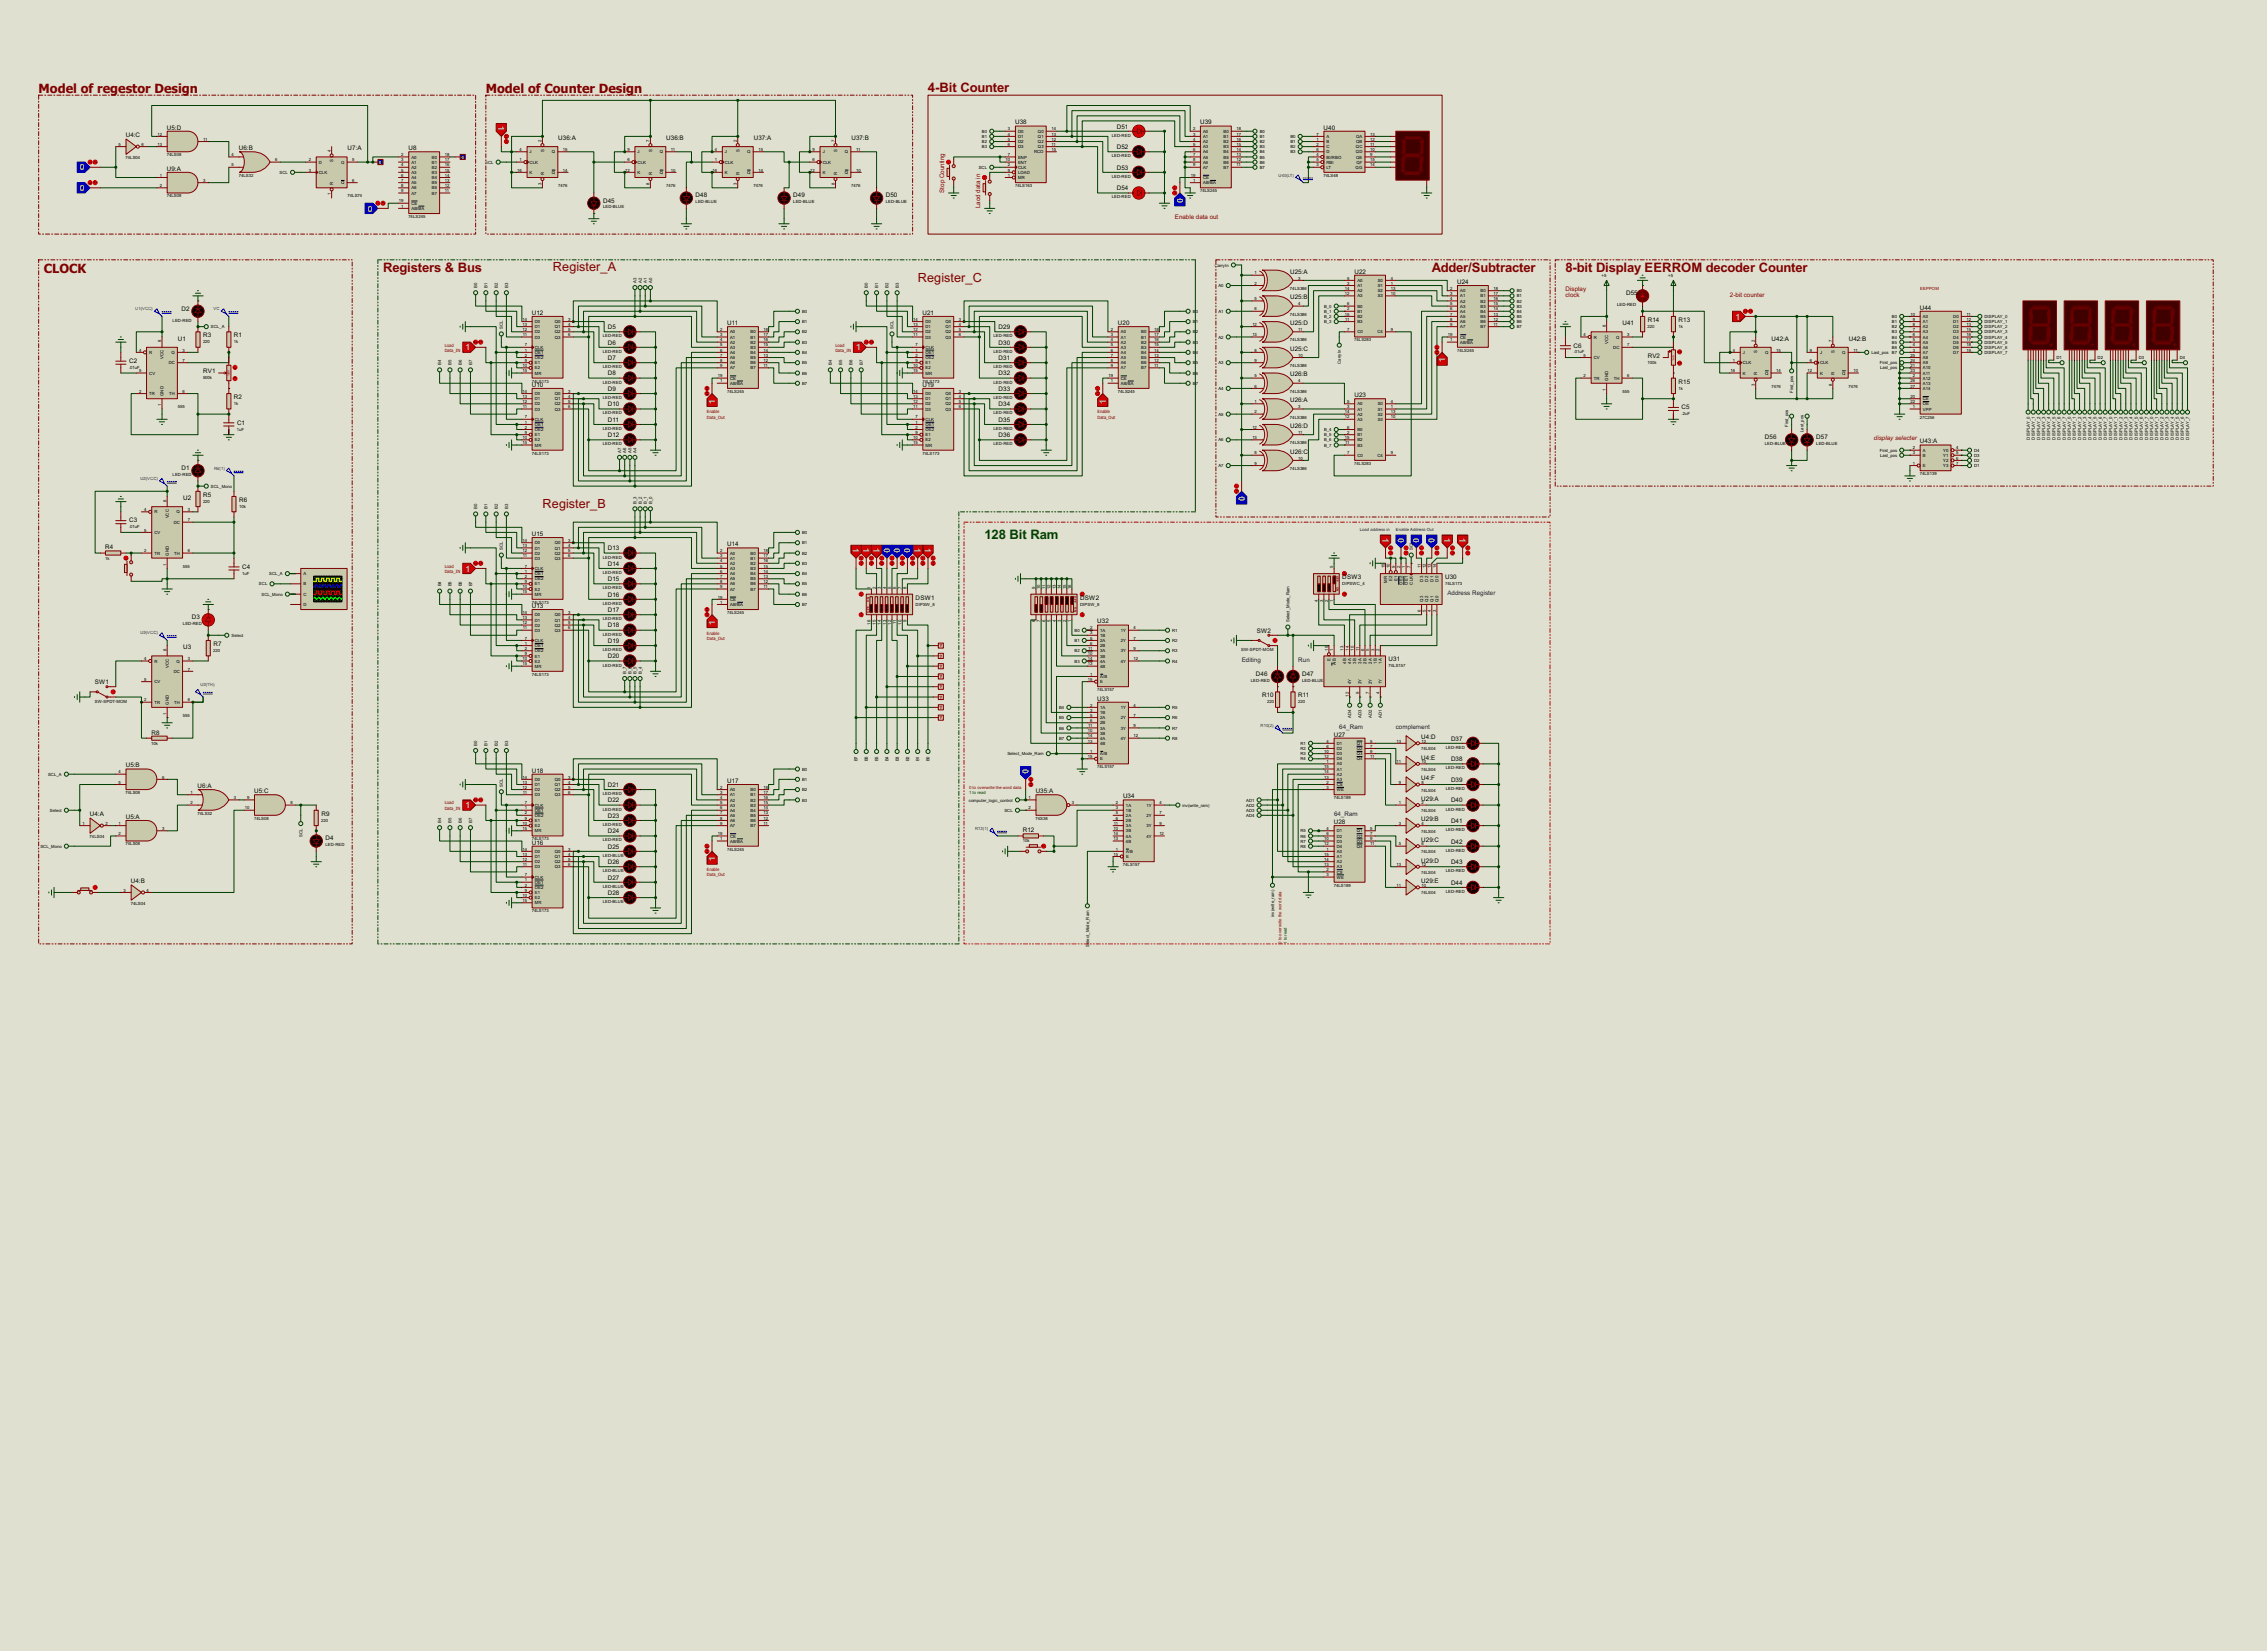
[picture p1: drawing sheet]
<svg xmlns="http://www.w3.org/2000/svg" width="1120mm" height="815mm" viewBox="0 0 1120 815" stroke-linecap="round" stroke-linejoin="round" font-family="sans-serif">
<defs><g id="words">
<g font-size="7.6" fill="#800000">
<text x="19" y="46">Model of regestor Design</text>
<text x="240" y="46">Model of Counter Design</text>
<text x="22" y="135">CLOCK</text>
</g>
<g font-size="7.2" fill="#800000">
<text x="459" y="45">4-Bit Counter</text>
<text x="189" y="134">Registers &amp; Bus</text>
<text x="708" y="134">Adder/Subtracter</text>
<text x="773" y="134">8-bit Display EERROM decoder Counter</text>
</g>
<text font-size="7.2" fill="#004000" x="486" y="266">128 Bit Ram</text>
<g font-size="7" fill="#800000">
<text x="273" y="134">Register_A</text>
<text x="454" y="139">Register_C</text>
<text x="268" y="251">Register_B</text>
</g>
<g font-size="4.8" fill="#c0c0c0">
<text x="246" y="62" transform="rotate(90 246 62)">1</text>
<text x="40" y="84">0</text>
<text x="40" y="94">0</text>
<text x="585" y="100" transform="rotate(-90 585 100)">0</text>
<text x="182" y="104">0</text>
<text x="857" y="158">1</text>
<text x="230" y="173">1</text>
<text x="423" y="173">1</text>
<text x="714" y="179" transform="rotate(-90 714 179)">1</text>
<text x="353" y="199" transform="rotate(-90 353 199)">1</text>
<text x="546" y="199" transform="rotate(-90 546 199)">1</text>
<text x="615" y="248" transform="rotate(-90 615 248)">0</text>
<text x="683" y="266" transform="rotate(90 683 266)">1</text>
<text x="691" y="266" transform="rotate(90 691 266)">0</text>
<text x="698" y="266" transform="rotate(90 698 266)">0</text>
<text x="706" y="266" transform="rotate(90 706 266)">0</text>
<text x="714" y="266" transform="rotate(90 714 266)">1</text>
<text x="721" y="266" transform="rotate(90 721 266)">1</text>
<text x="421" y="271" transform="rotate(90 421 271)">1</text>
<text x="426" y="271" transform="rotate(90 426 271)">1</text>
<text x="432" y="271" transform="rotate(90 432 271)">1</text>
<text x="437" y="271" transform="rotate(90 437 271)">0</text>
<text x="442" y="271" transform="rotate(90 442 271)">0</text>
<text x="447" y="271" transform="rotate(90 447 271)">0</text>
<text x="452" y="271" transform="rotate(90 452 271)">1</text>
<text x="457" y="271" transform="rotate(90 457 271)">1</text>
<text x="230" y="282">1</text>
<text x="353" y="309" transform="rotate(-90 353 309)">1</text>
<text x="505" y="380" transform="rotate(90 505 380)">0</text>
<text x="230" y="399">1</text>
<text x="353" y="425" transform="rotate(-90 353 425)">1</text>
</g>
<g font-size="3.5">
<text x="82" y="64">U5:D</text>
<text x="502" y="61">U38</text>
<text x="552" y="64">D51</text>
<text x="593" y="61">U39</text>
<text x="654" y="64">U40</text>
<text x="62" y="68">U4:C</text>
<text x="276" y="69">U36:A</text>
<text x="329" y="69">U36:B</text>
<text x="372" y="69">U37:A</text>
<text x="421" y="69">U37:B</text>
<text x="118" y="74">U6:B</text>
<text x="172" y="74">U7:A</text>
<text x="202" y="74">U8</text>
<text x="552" y="74">D52</text>
<text x="552" y="84">D53</text>
<text x="82" y="84">U9:A</text>
<text x="552" y="94">D54</text>
<text x="298" y="100">D45</text>
<text x="344" y="97">D48</text>
<text x="392" y="97">D49</text>
<text x="438" y="97">D50</text>
<text x="637" y="135">U25:A</text>
<text x="669" y="135">U22</text>
<text x="720" y="140">U24</text>
<text x="637" y="148">U25:B</text>
<text x="803" y="146">D55</text>
<text x="90" y="153">D2</text>
<text x="263" y="155">U12</text>
<text x="456" y="155">U21</text>
<text x="949" y="153">U44</text>
<text x="359" y="161">U11</text>
<text x="552" y="161">U20</text>
<text x="637" y="161">U25:D</text>
<text x="802" y="161">U41</text>
<text x="814" y="159">R14</text>
<text x="829" y="159">R13</text>
<text x="100" y="167">R3</text>
<text x="116" y="167">R1</text>
<text x="300" y="163">D5</text>
<text x="493" y="163">D29</text>
<text x="88" y="168">U1</text>
<text x="300" y="170">D6</text>
<text x="493" y="170">D30</text>
<text x="637" y="173">U25:C</text>
<text x="778" y="172">C6</text>
<text x="875" y="168">U42:A</text>
<text x="913" y="168">U42:B</text>
<text x="64" y="179">C2</text>
<text x="300" y="178">D7</text>
<text x="493" y="178">D31</text>
<text x="814" y="177">RV2</text>
<text x="100" y="184">RV1</text>
<text x="300" y="185">D8</text>
<text x="493" y="185">D32</text>
<text x="637" y="186">U26:B</text>
<text x="263" y="191">U10</text>
<text x="456" y="191">U19</text>
<text x="829" y="189">R15</text>
<text x="116" y="197">R2</text>
<text x="300" y="193">D9</text>
<text x="493" y="193">D33</text>
<text x="669" y="196">U23</text>
<text x="300" y="201">D10</text>
<text x="493" y="201">D34</text>
<text x="637" y="199">U26:A</text>
<text x="831" y="202">C5</text>
<text x="117" y="210">C1</text>
<text x="300" y="208">D11</text>
<text x="493" y="208">D35</text>
<text x="300" y="216">D12</text>
<text x="493" y="216">D36</text>
<text x="637" y="211">U26:D</text>
<text x="872" y="217">D56</text>
<text x="897" y="217">D57</text>
<text x="949" y="219">U43:A</text>
<text x="637" y="224">U26:C</text>
<text x="90" y="232">D1</text>
<text x="100" y="245">R5</text>
<text x="90" y="247">U2</text>
<text x="118" y="248">R6</text>
<text x="64" y="258">C3</text>
<text x="263" y="265">U15</text>
<text x="359" y="270">U14</text>
<text x="52" y="271">R4</text>
<text x="300" y="272">D13</text>
<text x="120" y="281">C4</text>
<text x="300" y="279">D14</text>
<text x="300" y="287">D15</text>
<text x="663" y="286">DSW3</text>
<text x="714" y="286">U30</text>
<text x="300" y="295">D16</text>
<text x="452" y="296">DSW1</text>
<text x="534" y="296">DSW2</text>
<text x="95" y="306">D3</text>
<text x="263" y="300">U13</text>
<text x="300" y="302">D17</text>
<text x="300" y="310">D18</text>
<text x="542" y="308">U32</text>
<text x="300" y="318">D19</text>
<text x="621" y="312">SW2</text>
<text x="90" y="321">U3</text>
<text x="105" y="319">R7</text>
<text x="300" y="325">D20</text>
<text x="686" y="327">U31</text>
<text x="621" y="334">D46</text>
<text x="643" y="334">D47</text>
<text x="47" y="338">SW1</text>
<text x="542" y="346">U33</text>
<text x="624" y="344">R10</text>
<text x="641" y="344">R11</text>
<text x="75" y="363">R8</text>
<text x="659" y="364">U27</text>
<text x="702" y="365">U4:D</text>
<text x="717" y="366">D37</text>
<text x="702" y="375">U4:E</text>
<text x="717" y="376">D38</text>
<text x="62" y="379">U5:B</text>
<text x="263" y="382">U18</text>
<text x="98" y="389">U6:A</text>
<text x="300" y="389">D21</text>
<text x="359" y="387">U17</text>
<text x="702" y="385">U4:F</text>
<text x="717" y="386">D39</text>
<text x="126" y="392">U5:C</text>
<text x="512" y="392">U35:A</text>
<text x="555" y="394">U34</text>
<text x="702" y="395">U29:A</text>
<text x="300" y="396">D22</text>
<text x="717" y="396">D40</text>
<text x="44" y="403">U4:A</text>
<text x="62" y="404">U5:A</text>
<text x="159" y="403">R9</text>
<text x="300" y="404">D23</text>
<text x="659" y="407">U28</text>
<text x="702" y="406">U29:B</text>
<text x="717" y="406">D41</text>
<text x="300" y="411">D24</text>
<text x="505" y="411">R12</text>
<text x="161" y="415">D4</text>
<text x="263" y="417">U16</text>
<text x="300" y="419">D25</text>
<text x="702" y="416">U29:C</text>
<text x="717" y="417">D42</text>
<text x="702" y="426">U29:D</text>
<text x="300" y="427">D26</text>
<text x="717" y="427">D43</text>
<text x="65" y="436">U4:B</text>
<text x="300" y="434">D27</text>
<text x="702" y="436">U29:E</text>
<text x="717" y="437">D44</text>
<text x="300" y="442">D28</text>
</g>
<g font-size="3.5" fill="#800000">
<text x="467" y="95" transform="rotate(-90 467 95)">Stop Counting</text>
<text x="484" y="103" transform="rotate(-90 484 103)">Laod data in</text>
<text x="580" y="108">Enable data out</text>
<text x="774" y="144">Display</text>
<text x="773" y="146">clock</text>
<text x="855" y="146">2-bit counter</text>
<text x="926" y="217">display selecter</text>
</g>
<g font-size="3.5" fill="#000080">
<text x="715" y="294">Address Register</text>
<text x="614" y="327">Editing</text>
<text x="641" y="327">Run</text>
<text x="662" y="360">64_Ram</text>
<text x="690" y="360">complement</text>
<text x="659" y="403">64_Ram</text>
</g>
<g font-size="2.6" fill="#800000">
<text x="220" y="174">Data_IN</text>
<text x="220" y="171">Load</text>
<text x="413" y="174">Data_IN</text>
<text x="413" y="171">Load</text>
<text x="349" y="207">Data_Out</text>
<text x="349" y="204">Enable</text>
<text x="542" y="207">Data_Out</text>
<text x="542" y="204">Enable</text>
<text x="220" y="280">Load</text>
<text x="220" y="283">Data_IN</text>
<text x="349" y="316">Data_Out</text>
<text x="349" y="313">Enable</text>
<text x="220" y="400">Data_IN</text>
<text x="220" y="397">Load</text>
<text x="349" y="430">Enable</text>
<text x="349" y="433">Data_Out</text>
</g>
<g font-size="2.5" fill="#c0c0c0">
<text x="187" y="81">0</text>
<text x="228" y="78">0</text>
</g>
<g font-size="2.5" fill="#800000">
<text x="464" y="320">?</text>
<text x="464" y="325">?</text>
<text x="464" y="330">?</text>
<text x="464" y="335">?</text>
<text x="464" y="340">?</text>
<text x="464" y="345">?</text>
<text x="464" y="350">?</text>
<text x="464" y="355">?</text>
</g>
<g font-size="2.4">
<text x="485" y="66">B0</text>
<text x="498" y="64">3</text>
<text x="503" y="66">D0</text>
<text x="513" y="66">Q0</text>
<text x="519" y="64">14</text>
<text x="589" y="64">2</text>
<text x="594" y="66">A0</text>
<text x="605" y="66">B0</text>
<text x="611" y="64">18</text>
<text x="622" y="66">B0</text>
<text x="59" y="72">5</text>
<text x="70" y="72">6</text>
<text x="78" y="67">12</text>
<text x="78" y="72">13</text>
<text x="100" y="69">11</text>
<text x="268" y="70" transform="rotate(-90 268 70)">2</text>
<text x="321" y="70" transform="rotate(-90 321 70)">7</text>
<text x="364" y="70" transform="rotate(-90 364 70)">2</text>
<text x="412" y="70" transform="rotate(-90 412 70)">7</text>
<text x="485" y="68">B1</text>
<text x="485" y="71">B2</text>
<text x="498" y="67">4</text>
<text x="498" y="69">5</text>
<text x="498" y="72">6</text>
<text x="503" y="68">D1</text>
<text x="503" y="71">D2</text>
<text x="513" y="68">Q1</text>
<text x="513" y="71">Q2</text>
<text x="519" y="67">13</text>
<text x="519" y="69">12</text>
<text x="519" y="72">11</text>
<text x="549" y="68">LED-RED</text>
<text x="589" y="67">3</text>
<text x="589" y="69">4</text>
<text x="589" y="72">5</text>
<text x="594" y="68">A1</text>
<text x="594" y="71">A2</text>
<text x="605" y="68">B1</text>
<text x="605" y="71">B2</text>
<text x="611" y="67">17</text>
<text x="611" y="69">16</text>
<text x="611" y="72">15</text>
<text x="622" y="68">B1</text>
<text x="622" y="71">B2</text>
<text x="638" y="68">B0</text>
<text x="638" y="71">B1</text>
<text x="650" y="67">7</text>
<text x="650" y="69">1</text>
<text x="650" y="72">2</text>
<text x="655" y="68">A</text>
<text x="655" y="71">B</text>
<text x="670" y="68">QA</text>
<text x="670" y="71">QB</text>
<text x="677" y="67">13</text>
<text x="677" y="69">12</text>
<text x="677" y="72">11</text>
<text x="82" y="77">74LS08</text>
<text x="114" y="77">4</text>
<text x="163" y="75" transform="rotate(-90 163 75)">4</text>
<text x="198" y="77">2</text>
<text x="220" y="77">18</text>
<text x="257" y="75">4</text>
<text x="262" y="76">J</text>
<text x="269" y="75" transform="rotate(-90 269 75)">S</text>
<text x="273" y="76">Q</text>
<text x="278" y="75">15</text>
<text x="310" y="75">9</text>
<text x="315" y="76">J</text>
<text x="322" y="75" transform="rotate(-90 322 75)">S</text>
<text x="326" y="76">Q</text>
<text x="332" y="75">11</text>
<text x="353" y="75">4</text>
<text x="358" y="76">J</text>
<text x="365" y="75" transform="rotate(-90 365 75)">S</text>
<text x="369" y="76">Q</text>
<text x="375" y="75">15</text>
<text x="401" y="75">9</text>
<text x="406" y="76">J</text>
<text x="414" y="75" transform="rotate(-90 414 75)">S</text>
<text x="417" y="76">Q</text>
<text x="423" y="75">11</text>
<text x="485" y="73">B3</text>
<text x="498" y="77">7</text>
<text x="503" y="73">D3</text>
<text x="511" y="76">RCO</text>
<text x="513" y="73">Q3</text>
<text x="519" y="75">15</text>
<text x="549" y="78">LED-RED</text>
<text x="589" y="75">6</text>
<text x="589" y="77">7</text>
<text x="594" y="73">A3</text>
<text x="594" y="76">A4</text>
<text x="605" y="73">B3</text>
<text x="605" y="76">B4</text>
<text x="611" y="75">14</text>
<text x="611" y="77">13</text>
<text x="622" y="73">B3</text>
<text x="622" y="76">B4</text>
<text x="638" y="73">B2</text>
<text x="638" y="76">B3</text>
<text x="650" y="75">6</text>
<text x="650" y="77">4</text>
<text x="655" y="73">C</text>
<text x="655" y="76">D</text>
<text x="670" y="73">QC</text>
<text x="670" y="76">QD</text>
<text x="677" y="75">10</text>
<text x="677" y="77">9</text>
<text x="62" y="78">74LS04</text>
<text x="114" y="82">5</text>
<text x="136" y="80">6</text>
<text x="153" y="80">2</text>
<text x="158" y="81">D</text>
<text x="165" y="80" transform="rotate(-90 165 80)">S</text>
<text x="169" y="81">Q</text>
<text x="174" y="80">5</text>
<text x="198" y="80">3</text>
<text x="198" y="82">4</text>
<text x="203" y="78">A0</text>
<text x="203" y="81">A1</text>
<text x="203" y="83">A2</text>
<text x="213" y="78">B0</text>
<text x="213" y="81">B1</text>
<text x="213" y="83">B2</text>
<text x="220" y="80">17</text>
<text x="220" y="82">16</text>
<text x="240" y="81">SCL</text>
<text x="257" y="80">1</text>
<text x="262" y="81">CLK</text>
<text x="310" y="80">6</text>
<text x="315" y="81">CLK</text>
<text x="353" y="80">1</text>
<text x="358" y="81">CLK</text>
<text x="401" y="80">6</text>
<text x="406" y="81">CLK</text>
<text x="484" y="83">SCL</text>
<text x="497" y="80">10</text>
<text x="498" y="82">2</text>
<text x="503" y="78">ENP</text>
<text x="503" y="81">ENT</text>
<text x="503" y="83">CLK</text>
<text x="589" y="80">8</text>
<text x="589" y="82">9</text>
<text x="594" y="78">A5</text>
<text x="594" y="81">A6</text>
<text x="594" y="83">A7</text>
<text x="605" y="78">B5</text>
<text x="605" y="81">B6</text>
<text x="605" y="83">B7</text>
<text x="611" y="80">12</text>
<text x="611" y="82">11</text>
<text x="622" y="83">B7</text>
<text x="622" y="81">B6</text>
<text x="622" y="78">B5</text>
<text x="650" y="80">5</text>
<text x="650" y="82">3</text>
<text x="655" y="78">BI/RBO</text>
<text x="655" y="81">RBI</text>
<text x="655" y="83">LT</text>
<text x="670" y="83">QG</text>
<text x="670" y="78">QE</text>
<text x="670" y="81">QF</text>
<text x="677" y="80">15</text>
<text x="677" y="82">14</text>
<text x="79" y="87">1</text>
<text x="100" y="90">3</text>
<text x="118" y="87">74LS32</text>
<text x="138" y="86">SCL</text>
<text x="153" y="85">3</text>
<text x="158" y="86">CLK</text>
<text x="174" y="90">6</text>
<text x="198" y="85">5</text>
<text x="198" y="87">6</text>
<text x="198" y="90">7</text>
<text x="203" y="86">A3</text>
<text x="203" y="88">A4</text>
<text x="213" y="86">B3</text>
<text x="213" y="88">B4</text>
<text x="220" y="85">15</text>
<text x="220" y="87">14</text>
<text x="220" y="90">13</text>
<text x="256" y="85">16</text>
<text x="262" y="86">K</text>
<text x="269" y="86" transform="rotate(-90 269 86)">R</text>
<text x="273" y="86">Q</text>
<text x="278" y="85">14</text>
<text x="309" y="85">12</text>
<text x="315" y="86">K</text>
<text x="322" y="86" transform="rotate(-90 322 86)">R</text>
<text x="326" y="86">Q</text>
<text x="332" y="85">10</text>
<text x="352" y="85">16</text>
<text x="358" y="86">K</text>
<text x="365" y="86" transform="rotate(-90 365 86)">R</text>
<text x="369" y="86">Q</text>
<text x="375" y="85">14</text>
<text x="400" y="85">12</text>
<text x="406" y="86">K</text>
<text x="414" y="86" transform="rotate(-90 414 86)">R</text>
<text x="417" y="86">Q</text>
<text x="423" y="85">10</text>
<text x="498" y="85">9</text>
<text x="498" y="87">1</text>
<text x="503" y="86">LOAD</text>
<text x="503" y="88">MR</text>
<text x="549" y="88">LED-RED</text>
<text x="588" y="87">19</text>
<text x="589" y="90">1</text>
<text x="594" y="88">CE</text>
<text x="654" y="87">74LS48</text>
<text x="79" y="92">2</text>
<text x="165" y="91" transform="rotate(-90 165 91)">R</text>
<text x="169" y="91">Q</text>
<text x="198" y="92">8</text>
<text x="198" y="95">9</text>
<text x="203" y="91">A5</text>
<text x="203" y="94">A6</text>
<text x="213" y="91">B5</text>
<text x="213" y="94">B6</text>
<text x="220" y="92">12</text>
<text x="220" y="95">11</text>
<text x="268" y="91" transform="rotate(-90 268 91)">3</text>
<text x="276" y="92">7476</text>
<text x="321" y="91" transform="rotate(-90 321 91)">8</text>
<text x="329" y="92">7476</text>
<text x="364" y="91" transform="rotate(-90 364 91)">3</text>
<text x="372" y="92">7476</text>
<text x="412" y="91" transform="rotate(-90 412 91)">8</text>
<text x="421" y="92">7476</text>
<text x="502" y="92">74LS163</text>
<text x="593" y="95">74LS245</text>
<text x="594" y="91">AB/BA</text>
<text x="82" y="97">74LS08</text>
<text x="163" y="96" transform="rotate(-90 163 96)">1</text>
<text x="172" y="97">74LS74</text>
<text x="197" y="100">19</text>
<text x="203" y="96">A7</text>
<text x="203" y="101">CE</text>
<text x="213" y="96">B7</text>
<text x="344" y="100">LED-BLUE</text>
<text x="392" y="100">LED-BLUE</text>
<text x="438" y="100">LED-BLUE</text>
<text x="549" y="98">LED-RED</text>
<text x="198" y="103">1</text>
<text x="202" y="108">74LS245</text>
<text x="203" y="104">AB/BA</text>
<text x="298" y="103">LED-BLUE</text>
<text x="600" y="132">CarryIn</text>
<text x="620" y="135">1</text>
<text x="791" y="137">+5</text>
<text x="824" y="137">+5</text>
<text x="236" y="142" transform="rotate(-90 236 142)">B0</text>
<text x="241" y="142" transform="rotate(-90 241 142)">B1</text>
<text x="246" y="142" transform="rotate(-90 246 142)">B2</text>
<text x="251" y="142" transform="rotate(-90 251 142)">B3</text>
<text x="315" y="140" transform="rotate(-90 315 140)">A3</text>
<text x="317" y="140" transform="rotate(-90 317 140)">A2</text>
<text x="320" y="140" transform="rotate(-90 320 140)">A1</text>
<text x="322" y="140" transform="rotate(-90 322 140)">A0</text>
<text x="429" y="142" transform="rotate(-90 429 142)">B0</text>
<text x="434" y="142" transform="rotate(-90 434 142)">B1</text>
<text x="439" y="142" transform="rotate(-90 439 142)">B2</text>
<text x="444" y="142" transform="rotate(-90 444 142)">B3</text>
<text x="602" y="142">A0</text>
<text x="620" y="141">2</text>
<text x="637" y="143">74LS386</text>
<text x="641" y="138">3</text>
<text x="665" y="143">14</text>
<text x="666" y="138">5</text>
<text x="666" y="141">3</text>
<text x="671" y="139">A0</text>
<text x="671" y="142">A1</text>
<text x="681" y="139">S0</text>
<text x="681" y="142">S1</text>
<text x="687" y="138">4</text>
<text x="687" y="141">1</text>
<text x="687" y="143">13</text>
<text x="716" y="143">2</text>
<text x="738" y="143">18</text>
<text x="620" y="148">5</text>
<text x="665" y="146">12</text>
<text x="671" y="144">A2</text>
<text x="671" y="147">A3</text>
<text x="681" y="144">S2</text>
<text x="681" y="147">S3</text>
<text x="687" y="146">10</text>
<text x="716" y="146">3</text>
<text x="716" y="148">4</text>
<text x="721" y="144">A0</text>
<text x="721" y="147">A1</text>
<text x="721" y="149">A2</text>
<text x="732" y="144">B0</text>
<text x="732" y="147">B1</text>
<text x="732" y="149">B2</text>
<text x="738" y="146">17</text>
<text x="738" y="148">16</text>
<text x="749" y="147">B1</text>
<text x="749" y="144">B0</text>
<text x="749" y="149">B2</text>
<text x="396" y="155">B0</text>
<text x="589" y="155">B</text>
<text x="591" y="155">0</text>
<text x="602" y="155">A1</text>
<text x="620" y="153">6</text>
<text x="637" y="156">74LS386</text>
<text x="641" y="151">4</text>
<text x="654" y="152">B_0</text>
<text x="654" y="155">B_1</text>
<text x="665" y="156">15</text>
<text x="666" y="151">6</text>
<text x="666" y="153">2</text>
<text x="671" y="152">B0</text>
<text x="671" y="155">B1</text>
<text x="716" y="151">5</text>
<text x="716" y="153">6</text>
<text x="716" y="156">7</text>
<text x="721" y="152">A3</text>
<text x="721" y="155">A4</text>
<text x="732" y="152">B3</text>
<text x="732" y="155">B4</text>
<text x="738" y="151">15</text>
<text x="738" y="153">14</text>
<text x="738" y="156">13</text>
<text x="749" y="152">B3</text>
<text x="749" y="155">B4</text>
<text x="799" y="151">LED-RED</text>
<text x="944" y="156">10</text>
<text x="972" y="156">11</text>
<text x="85" y="159">LED-RED</text>
<text x="258" y="158">14</text>
<text x="258" y="161">13</text>
<text x="264" y="160">D0</text>
<text x="274" y="160">Q0</text>
<text x="281" y="158">3</text>
<text x="281" y="161">4</text>
<text x="396" y="160">B1</text>
<text x="451" y="158">14</text>
<text x="451" y="161">13</text>
<text x="457" y="160">D0</text>
<text x="467" y="160">Q0</text>
<text x="474" y="158">3</text>
<text x="474" y="161">4</text>
<text x="589" y="160">B</text>
<text x="591" y="160">1</text>
<text x="619" y="161">12</text>
<text x="654" y="157">B_2</text>
<text x="654" y="160">B_3</text>
<text x="665" y="158">11</text>
<text x="671" y="157">B2</text>
<text x="671" y="160">B3</text>
<text x="716" y="158">8</text>
<text x="716" y="161">9</text>
<text x="721" y="157">A5</text>
<text x="721" y="160">A6</text>
<text x="732" y="157">B5</text>
<text x="732" y="160">B6</text>
<text x="738" y="158">12</text>
<text x="738" y="161">11</text>
<text x="749" y="160">B6</text>
<text x="749" y="157">B5</text>
<text x="793" y="161" transform="rotate(-90 793 161)">8</text>
<text x="814" y="162">220</text>
<text x="829" y="162">1k</text>
<text x="935" y="157">B0</text>
<text x="935" y="160">B1</text>
<text x="945" y="158">9</text>
<text x="945" y="161">8</text>
<text x="950" y="157">A0</text>
<text x="950" y="160">A1</text>
<text x="965" y="157">D0</text>
<text x="965" y="160">D1</text>
<text x="972" y="158">12</text>
<text x="972" y="161">13</text>
<text x="980" y="157">DISPLAY_0</text>
<text x="980" y="160">DISPLAY_1</text>
<text x="104" y="162">SCL_A</text>
<text x="249" y="163" transform="rotate(-90 249 163)">SCL</text>
<text x="258" y="163">12</text>
<text x="258" y="166">11</text>
<text x="264" y="162">D1</text>
<text x="264" y="165">D2</text>
<text x="264" y="167">D3</text>
<text x="274" y="162">Q1</text>
<text x="274" y="165">Q2</text>
<text x="274" y="167">Q3</text>
<text x="281" y="163">5</text>
<text x="281" y="166">6</text>
<text x="298" y="167">LED-RED</text>
<text x="356" y="163">2</text>
<text x="356" y="166">3</text>
<text x="361" y="165">A0</text>
<text x="361" y="167">A1</text>
<text x="371" y="165">B0</text>
<text x="371" y="167">B1</text>
<text x="377" y="163">18</text>
<text x="377" y="166">17</text>
<text x="396" y="165">B2</text>
<text x="442" y="163" transform="rotate(-90 442 163)">SCL</text>
<text x="451" y="163">12</text>
<text x="451" y="166">11</text>
<text x="457" y="162">D1</text>
<text x="457" y="165">D2</text>
<text x="457" y="167">D3</text>
<text x="467" y="162">Q1</text>
<text x="467" y="165">Q2</text>
<text x="467" y="167">Q3</text>
<text x="474" y="163">5</text>
<text x="474" y="166">6</text>
<text x="491" y="167">LED-RED</text>
<text x="549" y="163">2</text>
<text x="549" y="166">3</text>
<text x="554" y="165">A0</text>
<text x="554" y="167">A1</text>
<text x="564" y="165">B0</text>
<text x="564" y="167">B1</text>
<text x="570" y="163">18</text>
<text x="570" y="166">17</text>
<text x="589" y="165">B</text>
<text x="591" y="165">2</text>
<text x="602" y="167">A2</text>
<text x="619" y="166">13</text>
<text x="641" y="163">11</text>
<text x="666" y="163">7</text>
<text x="671" y="165">C0</text>
<text x="681" y="165">C4</text>
<text x="687" y="163">9</text>
<text x="715" y="166">19</text>
<text x="721" y="162">A7</text>
<text x="721" y="167">CE</text>
<text x="732" y="162">B7</text>
<text x="749" y="162">B7</text>
<text x="782" y="166">4</text>
<text x="787" y="167">R</text>
<text x="798" y="167">Q</text>
<text x="804" y="166">3</text>
<text x="935" y="162">B2</text>
<text x="935" y="165">B3</text>
<text x="935" y="167">B4</text>
<text x="945" y="163">7</text>
<text x="945" y="166">6</text>
<text x="950" y="162">A2</text>
<text x="950" y="165">A3</text>
<text x="950" y="167">A4</text>
<text x="965" y="162">D2</text>
<text x="965" y="165">D3</text>
<text x="965" y="167">D4</text>
<text x="972" y="163">15</text>
<text x="972" y="166">16</text>
<text x="980" y="162">DISPLAY_2</text>
<text x="980" y="165">DISPLAY_3</text>
<text x="980" y="167">DISPLAY_4</text>
<text x="69" y="174">4</text>
<text x="80" y="169" transform="rotate(-90 80 169)">8</text>
<text x="90" y="174">3</text>
<text x="100" y="169">220</text>
<text x="116" y="169">1k</text>
<text x="259" y="171">7</text>
<text x="259" y="174">1</text>
<text x="264" y="172">CLK</text>
<text x="356" y="169">4</text>
<text x="356" y="171">5</text>
<text x="356" y="174">6</text>
<text x="361" y="170">A2</text>
<text x="361" y="172">A3</text>
<text x="371" y="170">B2</text>
<text x="371" y="172">B3</text>
<text x="377" y="169">16</text>
<text x="377" y="171">15</text>
<text x="377" y="174">14</text>
<text x="396" y="170">B3</text>
<text x="452" y="171">7</text>
<text x="452" y="174">1</text>
<text x="457" y="172">CLK</text>
<text x="549" y="169">4</text>
<text x="549" y="171">5</text>
<text x="549" y="174">6</text>
<text x="554" y="170">A2</text>
<text x="554" y="172">A3</text>
<text x="564" y="170">B2</text>
<text x="564" y="172">B3</text>
<text x="570" y="169">16</text>
<text x="570" y="171">15</text>
<text x="570" y="174">14</text>
<text x="589" y="170">B</text>
<text x="591" y="170">3</text>
<text x="620" y="174">8</text>
<text x="637" y="169">74LS386</text>
<text x="669" y="169">74LS283</text>
<text x="716" y="169">1</text>
<text x="720" y="174">74LS245</text>
<text x="721" y="170">AB/BA</text>
<text x="795" y="170" transform="rotate(-90 795 170)">VCC</text>
<text x="797" y="172">DC</text>
<text x="804" y="171">7</text>
<text x="856" y="174">4</text>
<text x="867" y="169" transform="rotate(-90 867 169)">2</text>
<text x="878" y="174">15</text>
<text x="894" y="174">9</text>
<text x="905" y="169" transform="rotate(-90 905 169)">7</text>
<text x="916" y="174">11</text>
<text x="935" y="170">B5</text>
<text x="935" y="172">B6</text>
<text x="945" y="169">5</text>
<text x="945" y="171">4</text>
<text x="945" y="174">3</text>
<text x="950" y="170">A5</text>
<text x="950" y="172">A6</text>
<text x="965" y="170">D5</text>
<text x="965" y="172">D6</text>
<text x="972" y="169">17</text>
<text x="972" y="171">18</text>
<text x="972" y="174">19</text>
<text x="980" y="170">DISPLAY_5</text>
<text x="980" y="172">DISPLAY_6</text>
<text x="74" y="175">R</text>
<text x="81" y="177" transform="rotate(-90 81 177)">VCC</text>
<text x="83" y="180">DC</text>
<text x="85" y="175">Q</text>
<text x="90" y="179">7</text>
<text x="259" y="176">2</text>
<text x="259" y="179">9</text>
<text x="264" y="175">OE1</text>
<text x="264" y="177">OE2</text>
<text x="264" y="180">E1</text>
<text x="298" y="174">LED-RED</text>
<text x="356" y="176">7</text>
<text x="356" y="179">8</text>
<text x="361" y="175">A4</text>
<text x="361" y="177">A5</text>
<text x="361" y="180">A6</text>
<text x="371" y="175">B4</text>
<text x="371" y="177">B5</text>
<text x="371" y="180">B6</text>
<text x="377" y="176">13</text>
<text x="377" y="179">12</text>
<text x="396" y="175">B4</text>
<text x="396" y="180">B5</text>
<text x="452" y="176">2</text>
<text x="452" y="179">9</text>
<text x="457" y="175">OE1</text>
<text x="457" y="177">OE2</text>
<text x="457" y="180">E1</text>
<text x="491" y="174">LED-RED</text>
<text x="549" y="176">7</text>
<text x="549" y="179">8</text>
<text x="554" y="175">A4</text>
<text x="554" y="177">A5</text>
<text x="554" y="180">A6</text>
<text x="564" y="175">B4</text>
<text x="564" y="177">B5</text>
<text x="564" y="180">B6</text>
<text x="570" y="176">13</text>
<text x="570" y="179">12</text>
<text x="589" y="175">B</text>
<text x="589" y="180">B</text>
<text x="591" y="175">4</text>
<text x="591" y="180">5</text>
<text x="602" y="180">A3</text>
<text x="620" y="179">9</text>
<text x="641" y="176">10</text>
<text x="663" y="180" transform="rotate(-90 663 180)">CarryIn</text>
<text x="777" y="175">.01uF</text>
<text x="782" y="176">5</text>
<text x="787" y="177">CV</text>
<text x="814" y="180">100k</text>
<text x="856" y="179">1</text>
<text x="861" y="175">J</text>
<text x="861" y="180">CLK</text>
<text x="868" y="174" transform="rotate(-90 868 174)">S</text>
<text x="872" y="175">Q</text>
<text x="894" y="179">6</text>
<text x="899" y="175">J</text>
<text x="899" y="180">CLK</text>
<text x="906" y="174" transform="rotate(-90 906 174)">S</text>
<text x="910" y="175">Q</text>
<text x="925" y="175">Last_pos</text>
<text x="929" y="180">First_pos</text>
<text x="935" y="175">B7</text>
<text x="944" y="176">25</text>
<text x="944" y="179">24</text>
<text x="950" y="175">A7</text>
<text x="950" y="177">A8</text>
<text x="950" y="180">A9</text>
<text x="965" y="175">D7</text>
<text x="980" y="175">DISPLAY_7</text>
<text x="1016" y="177">D1</text>
<text x="1036" y="177">D2</text>
<text x="1057" y="177">D3</text>
<text x="1077" y="177">D4</text>
<text x="64" y="182">.01uF</text>
<text x="69" y="184">5</text>
<text x="74" y="185">CV</text>
<text x="218" y="180" transform="rotate(-90 218 180)">B4</text>
<text x="223" y="180" transform="rotate(-90 223 180)">B5</text>
<text x="228" y="180" transform="rotate(-90 228 180)">B6</text>
<text x="233" y="180" transform="rotate(-90 233 180)">B7</text>
<text x="258" y="181">10</text>
<text x="258" y="184">15</text>
<text x="264" y="182">E2</text>
<text x="264" y="185">MR</text>
<text x="298" y="182">LED-RED</text>
<text x="356" y="181">9</text>
<text x="361" y="182">A7</text>
<text x="371" y="182">B7</text>
<text x="377" y="181">11</text>
<text x="396" y="185">B6</text>
<text x="411" y="180" transform="rotate(-90 411 180)">B4</text>
<text x="416" y="180" transform="rotate(-90 416 180)">B5</text>
<text x="421" y="180" transform="rotate(-90 421 180)">B6</text>
<text x="426" y="180" transform="rotate(-90 426 180)">B7</text>
<text x="451" y="181">10</text>
<text x="451" y="184">15</text>
<text x="457" y="182">E2</text>
<text x="457" y="185">MR</text>
<text x="491" y="182">LED-RED</text>
<text x="549" y="181">9</text>
<text x="554" y="182">A7</text>
<text x="564" y="182">B7</text>
<text x="570" y="181">11</text>
<text x="589" y="185">B</text>
<text x="591" y="185">6</text>
<text x="637" y="181">74LS386</text>
<text x="855" y="184">16</text>
<text x="861" y="185">K</text>
<text x="868" y="185" transform="rotate(-90 868 185)">R</text>
<text x="872" y="185">Q</text>
<text x="878" y="184">14</text>
<text x="893" y="184">12</text>
<text x="899" y="185">K</text>
<text x="906" y="185" transform="rotate(-90 906 185)">R</text>
<text x="910" y="185">Q</text>
<text x="916" y="184">10</text>
<text x="929" y="182">Last_pos</text>
<text x="944" y="181">21</text>
<text x="944" y="184">23</text>
<text x="950" y="182">A10</text>
<text x="950" y="185">A11</text>
<text x="100" y="187">500k</text>
<text x="263" y="189">74LS173</text>
<text x="298" y="189">LED-RED</text>
<text x="355" y="186">19</text>
<text x="356" y="189">1</text>
<text x="361" y="188">CE</text>
<text x="361" y="190">AB/BA</text>
<text x="396" y="190">B7</text>
<text x="456" y="189">74LS173</text>
<text x="491" y="189">LED-RED</text>
<text x="548" y="186">19</text>
<text x="549" y="189">1</text>
<text x="554" y="188">CE</text>
<text x="554" y="190">AB/BA</text>
<text x="589" y="190">B</text>
<text x="591" y="190">7</text>
<text x="620" y="186">5</text>
<text x="620" y="191">6</text>
<text x="641" y="189">4</text>
<text x="782" y="186">2</text>
<text x="787" y="188">TR</text>
<text x="795" y="188" transform="rotate(-90 795 188)">GND</text>
<text x="797" y="188">TH</text>
<text x="804" y="186">6</text>
<text x="867" y="190" transform="rotate(-90 867 190)">3</text>
<text x="875" y="191">7476</text>
<text x="905" y="190" transform="rotate(-90 905 190)">8</text>
<text x="913" y="191">7476</text>
<text x="944" y="189">26</text>
<text x="944" y="191">27</text>
<text x="945" y="186">2</text>
<text x="950" y="188">A12</text>
<text x="950" y="190">A13</text>
<text x="69" y="194">2</text>
<text x="74" y="195">TR</text>
<text x="81" y="196" transform="rotate(-90 81 196)">GND</text>
<text x="84" y="195">TH</text>
<text x="90" y="194">6</text>
<text x="258" y="194">14</text>
<text x="258" y="196">13</text>
<text x="264" y="195">D0</text>
<text x="264" y="198">D1</text>
<text x="274" y="195">Q0</text>
<text x="274" y="198">Q1</text>
<text x="281" y="194">3</text>
<text x="281" y="196">4</text>
<text x="298" y="197">LED-RED</text>
<text x="359" y="194">74LS245</text>
<text x="451" y="194">14</text>
<text x="451" y="196">13</text>
<text x="457" y="195">D0</text>
<text x="457" y="198">D1</text>
<text x="467" y="195">Q0</text>
<text x="467" y="198">Q1</text>
<text x="474" y="194">3</text>
<text x="474" y="196">4</text>
<text x="491" y="197">LED-RED</text>
<text x="552" y="194">74LS245</text>
<text x="602" y="193">A4</text>
<text x="637" y="194">74LS386</text>
<text x="793" y="193" transform="rotate(-90 793 193)">1</text>
<text x="802" y="194">555</text>
<text x="829" y="192">1k</text>
<text x="886" y="194" transform="rotate(-90 886 194)">First_pos</text>
<text x="944" y="196">20</text>
<text x="950" y="193">A14</text>
<text x="950" y="198">CE</text>
<text x="80" y="201" transform="rotate(-90 80 201)">1</text>
<text x="88" y="202">555</text>
<text x="116" y="200">1k</text>
<text x="258" y="199">12</text>
<text x="258" y="202">11</text>
<text x="264" y="200">D2</text>
<text x="264" y="203">D3</text>
<text x="274" y="200">Q2</text>
<text x="274" y="203">Q3</text>
<text x="281" y="199">5</text>
<text x="281" y="202">6</text>
<text x="451" y="199">12</text>
<text x="451" y="202">11</text>
<text x="457" y="200">D2</text>
<text x="457" y="203">D3</text>
<text x="467" y="200">Q2</text>
<text x="467" y="203">Q3</text>
<text x="474" y="199">5</text>
<text x="474" y="202">6</text>
<text x="620" y="199">1</text>
<text x="641" y="202">3</text>
<text x="666" y="199">5</text>
<text x="666" y="202">3</text>
<text x="671" y="200">A0</text>
<text x="671" y="203">A1</text>
<text x="681" y="200">S0</text>
<text x="681" y="203">S1</text>
<text x="687" y="199">4</text>
<text x="687" y="202">1</text>
<text x="944" y="199">22</text>
<text x="945" y="202">1</text>
<text x="950" y="200">OE</text>
<text x="950" y="203">VPP</text>
<text x="259" y="207">7</text>
<text x="259" y="209">1</text>
<text x="264" y="208">CLK</text>
<text x="298" y="205">LED-RED</text>
<text x="452" y="207">7</text>
<text x="452" y="209">1</text>
<text x="457" y="208">CLK</text>
<text x="491" y="205">LED-RED</text>
<text x="602" y="205">A5</text>
<text x="620" y="204">2</text>
<text x="637" y="207">74LS386</text>
<text x="665" y="204">14</text>
<text x="665" y="207">12</text>
<text x="671" y="205">A2</text>
<text x="671" y="208">A3</text>
<text x="681" y="205">S2</text>
<text x="681" y="208">S3</text>
<text x="687" y="204">13</text>
<text x="687" y="207">10</text>
<text x="831" y="205">.2uF</text>
<text x="949" y="207">27C256</text>
<text x="117" y="213">1uF</text>
<text x="259" y="212">2</text>
<text x="259" y="214">9</text>
<text x="264" y="210">OE1</text>
<text x="264" y="213">OE2</text>
<text x="264" y="215">E1</text>
<text x="298" y="212">LED-RED</text>
<text x="452" y="212">2</text>
<text x="452" y="214">9</text>
<text x="457" y="210">OE1</text>
<text x="457" y="213">OE2</text>
<text x="457" y="215">E1</text>
<text x="491" y="212">LED-RED</text>
<text x="619" y="212">12</text>
<text x="641" y="214">11</text>
<text x="654" y="213">B_4</text>
<text x="654" y="215">B_5</text>
<text x="666" y="212">6</text>
<text x="666" y="214">2</text>
<text x="671" y="213">B0</text>
<text x="671" y="215">B1</text>
<text x="884" y="211" transform="rotate(-90 884 211)">First_pos</text>
<text x="891" y="213" transform="rotate(-90 891 213)">Last_pos</text>
<text x="258" y="217">10</text>
<text x="258" y="219">15</text>
<text x="264" y="218">E2</text>
<text x="264" y="221">MR</text>
<text x="298" y="220">LED-RED</text>
<text x="451" y="217">10</text>
<text x="451" y="219">15</text>
<text x="457" y="218">E2</text>
<text x="457" y="221">MR</text>
<text x="491" y="220">LED-RED</text>
<text x="602" y="218">A6</text>
<text x="619" y="217">13</text>
<text x="637" y="219">74LS386</text>
<text x="654" y="218">B_6</text>
<text x="654" y="221">B_7</text>
<text x="665" y="217">15</text>
<text x="665" y="219">11</text>
<text x="671" y="218">B2</text>
<text x="671" y="221">B3</text>
<text x="872" y="220">LED-BLUE</text>
<text x="897" y="220">LED-BLUE</text>
<text x="945" y="222">2</text>
<text x="967" y="222">4</text>
<text x="1003" y="217" transform="rotate(-90 1003 217)">DISPLAY_0</text>
<text x="1005" y="217" transform="rotate(-90 1005 217)">DISPLAY_1</text>
<text x="1008" y="217" transform="rotate(-90 1008 217)">DISPLAY_2</text>
<text x="1011" y="217" transform="rotate(-90 1011 217)">DISPLAY_3</text>
<text x="1013" y="217" transform="rotate(-90 1013 217)">DISPLAY_4</text>
<text x="1016" y="217" transform="rotate(-90 1016 217)">DISPLAY_5</text>
<text x="1018" y="217" transform="rotate(-90 1018 217)">DISPLAY_6</text>
<text x="1021" y="217" transform="rotate(-90 1021 217)">DISPLAY_7</text>
<text x="1023" y="217" transform="rotate(-90 1023 217)">DISPLAY_0</text>
<text x="1026" y="217" transform="rotate(-90 1026 217)">DISPLAY_1</text>
<text x="1028" y="217" transform="rotate(-90 1028 217)">DISPLAY_2</text>
<text x="1031" y="217" transform="rotate(-90 1031 217)">DISPLAY_3</text>
<text x="1033" y="217" transform="rotate(-90 1033 217)">DISPLAY_4</text>
<text x="1036" y="217" transform="rotate(-90 1036 217)">DISPLAY_5</text>
<text x="1038" y="217" transform="rotate(-90 1038 217)">DISPLAY_6</text>
<text x="1041" y="217" transform="rotate(-90 1041 217)">DISPLAY_7</text>
<text x="1044" y="217" transform="rotate(-90 1044 217)">DISPLAY_0</text>
<text x="1046" y="217" transform="rotate(-90 1046 217)">DISPLAY_1</text>
<text x="1049" y="217" transform="rotate(-90 1049 217)">DISPLAY_2</text>
<text x="1051" y="217" transform="rotate(-90 1051 217)">DISPLAY_3</text>
<text x="1054" y="217" transform="rotate(-90 1054 217)">DISPLAY_4</text>
<text x="1056" y="217" transform="rotate(-90 1056 217)">DISPLAY_5</text>
<text x="1059" y="217" transform="rotate(-90 1059 217)">DISPLAY_6</text>
<text x="1061" y="217" transform="rotate(-90 1061 217)">DISPLAY_7</text>
<text x="1064" y="217" transform="rotate(-90 1064 217)">DISPLAY_0</text>
<text x="1066" y="217" transform="rotate(-90 1066 217)">DISPLAY_1</text>
<text x="1069" y="217" transform="rotate(-90 1069 217)">DISPLAY_2</text>
<text x="1071" y="217" transform="rotate(-90 1071 217)">DISPLAY_3</text>
<text x="1074" y="217" transform="rotate(-90 1074 217)">DISPLAY_4</text>
<text x="1077" y="217" transform="rotate(-90 1077 217)">DISPLAY_5</text>
<text x="1079" y="217" transform="rotate(-90 1079 217)">DISPLAY_6</text>
<text x="1082" y="217" transform="rotate(-90 1082 217)">DISPLAY_7</text>
<text x="263" y="224">74LS173</text>
<text x="307" y="224" transform="rotate(-90 307 224)">A7</text>
<text x="309" y="224" transform="rotate(-90 309 224)">A6</text>
<text x="312" y="224" transform="rotate(-90 312 224)">A5</text>
<text x="315" y="224" transform="rotate(-90 315 224)">A4</text>
<text x="456" y="224">74LS173</text>
<text x="620" y="224">8</text>
<text x="641" y="227">10</text>
<text x="666" y="224">7</text>
<text x="671" y="226">C0</text>
<text x="681" y="226">C4</text>
<text x="687" y="224">9</text>
<text x="929" y="223">First_pos</text>
<text x="929" y="226">Last_pos</text>
<text x="945" y="224">3</text>
<text x="950" y="223">A</text>
<text x="950" y="226">B</text>
<text x="960" y="223">Y0</text>
<text x="960" y="226">Y1</text>
<text x="967" y="224">5</text>
<text x="967" y="227">6</text>
<text x="975" y="226">D3</text>
<text x="975" y="223">D4</text>
<text x="602" y="231">A7</text>
<text x="620" y="230">9</text>
<text x="637" y="232">74LS386</text>
<text x="669" y="230">74LS283</text>
<text x="945" y="230">1</text>
<text x="950" y="231">E</text>
<text x="960" y="228">Y2</text>
<text x="960" y="231">Y3</text>
<text x="967" y="230">7</text>
<text x="975" y="231">D1</text>
<text x="975" y="228">D2</text>
<text x="85" y="235">LED-RED</text>
<text x="949" y="235">74LS139</text>
<text x="104" y="241">SCL_Mono</text>
<text x="82" y="248" transform="rotate(-90 82 248)">8</text>
<text x="100" y="248">220</text>
<text x="118" y="251">10k</text>
<text x="236" y="251" transform="rotate(-90 236 251)">B0</text>
<text x="241" y="251" transform="rotate(-90 241 251)">B1</text>
<text x="246" y="251" transform="rotate(-90 246 251)">B2</text>
<text x="251" y="251" transform="rotate(-90 251 251)">B3</text>
<text x="315" y="249" transform="rotate(-90 315 249)">B_3</text>
<text x="317" y="249" transform="rotate(-90 317 249)">B_2</text>
<text x="320" y="249" transform="rotate(-90 320 249)">B_1</text>
<text x="322" y="249" transform="rotate(-90 322 249)">B_0</text>
<text x="71" y="252">4</text>
<text x="76" y="254">R</text>
<text x="83" y="256" transform="rotate(-90 83 256)">VCC</text>
<text x="87" y="254">Q</text>
<text x="93" y="257">7</text>
<text x="93" y="252">3</text>
<text x="64" y="261">.01uF</text>
<text x="71" y="262">5</text>
<text x="76" y="264">CV</text>
<text x="86" y="259">DC</text>
<text x="396" y="264">B0</text>
<text x="258" y="268">14</text>
<text x="264" y="269">D0</text>
<text x="274" y="269">Q0</text>
<text x="281" y="268">3</text>
<text x="396" y="269">B1</text>
<text x="71" y="273">2</text>
<text x="76" y="274">TR</text>
<text x="83" y="274" transform="rotate(-90 83 274)">GND</text>
<text x="86" y="274">TH</text>
<text x="93" y="273">6</text>
<text x="249" y="272" transform="rotate(-90 249 272)">SCL</text>
<text x="258" y="270">13</text>
<text x="258" y="273">12</text>
<text x="258" y="275">11</text>
<text x="264" y="271">D1</text>
<text x="264" y="274">D2</text>
<text x="274" y="271">Q1</text>
<text x="274" y="274">Q2</text>
<text x="281" y="270">4</text>
<text x="281" y="273">5</text>
<text x="281" y="275">6</text>
<text x="298" y="276">LED-RED</text>
<text x="356" y="273">2</text>
<text x="356" y="275">3</text>
<text x="361" y="274">A0</text>
<text x="371" y="274">B0</text>
<text x="377" y="273">18</text>
<text x="377" y="275">17</text>
<text x="396" y="274">B2</text>
<text x="698" y="272" transform="rotate(-90 698 272)">SCL</text>
<text x="52" y="276">1k</text>
<text x="82" y="279" transform="rotate(-90 82 279)">1</text>
<text x="90" y="280">555</text>
<text x="259" y="280">7</text>
<text x="264" y="276">D3</text>
<text x="264" y="282">CLK</text>
<text x="274" y="276">Q3</text>
<text x="356" y="278">4</text>
<text x="356" y="280">5</text>
<text x="361" y="276">A1</text>
<text x="361" y="279">A2</text>
<text x="361" y="282">A3</text>
<text x="371" y="276">B1</text>
<text x="371" y="279">B2</text>
<text x="371" y="282">B3</text>
<text x="377" y="278">16</text>
<text x="377" y="280">15</text>
<text x="396" y="279">B3</text>
<text x="659" y="281" transform="rotate(-90 659 281)">5</text>
<text x="684" y="281" transform="rotate(-90 684 281)">15</text>
<text x="687" y="281" transform="rotate(-90 687 281)">10</text>
<text x="689" y="281" transform="rotate(-90 689 281)">9</text>
<text x="692" y="281" transform="rotate(-90 692 281)">2</text>
<text x="694" y="281" transform="rotate(-90 694 281)">1</text>
<text x="697" y="281" transform="rotate(-90 697 281)">7</text>
<text x="702" y="281" transform="rotate(-90 702 281)">11</text>
<text x="705" y="281" transform="rotate(-90 705 281)">12</text>
<text x="707" y="281" transform="rotate(-90 707 281)">13</text>
<text x="710" y="281" transform="rotate(-90 710 281)">14</text>
<text x="120" y="284">1uF</text>
<text x="133" y="284">SCL_A</text>
<text x="150" y="284">A</text>
<text x="259" y="283">1</text>
<text x="259" y="285">2</text>
<text x="259" y="288">9</text>
<text x="264" y="284">OE1</text>
<text x="264" y="287">OE2</text>
<text x="298" y="283">LED-RED</text>
<text x="356" y="283">6</text>
<text x="356" y="285">7</text>
<text x="356" y="288">8</text>
<text x="361" y="284">A4</text>
<text x="361" y="287">A5</text>
<text x="371" y="284">B4</text>
<text x="371" y="287">B5</text>
<text x="377" y="283">14</text>
<text x="377" y="285">13</text>
<text x="377" y="288">12</text>
<text x="396" y="284">B4</text>
<text x="685" y="288" transform="rotate(-90 685 288)">MR</text>
<text x="688" y="287" transform="rotate(-90 688 287)">E2</text>
<text x="690" y="287" transform="rotate(-90 690 287)">E1</text>
<text x="703" y="287" transform="rotate(-90 703 287)">D3</text>
<text x="706" y="287" transform="rotate(-90 706 287)">D2</text>
<text x="708" y="287" transform="rotate(-90 708 287)">D1</text>
<text x="711" y="287" transform="rotate(-90 711 287)">D0</text>
<text x="128" y="289">SCL</text>
<text x="150" y="289">B</text>
<text x="218" y="290" transform="rotate(-90 218 290)">B4</text>
<text x="223" y="290" transform="rotate(-90 223 290)">B5</text>
<text x="228" y="290" transform="rotate(-90 228 290)">B6</text>
<text x="233" y="290" transform="rotate(-90 233 290)">B7</text>
<text x="258" y="290">10</text>
<text x="258" y="293">15</text>
<text x="264" y="289">E1</text>
<text x="264" y="292">E2</text>
<text x="298" y="291">LED-RED</text>
<text x="356" y="290">9</text>
<text x="361" y="289">A6</text>
<text x="361" y="292">A7</text>
<text x="371" y="289">B6</text>
<text x="371" y="292">B7</text>
<text x="377" y="290">11</text>
<text x="396" y="289">B5</text>
<text x="430" y="291" transform="rotate(-90 430 291)">1</text>
<text x="433" y="291" transform="rotate(-90 433 291)">2</text>
<text x="435" y="291" transform="rotate(-90 435 291)">3</text>
<text x="438" y="291" transform="rotate(-90 438 291)">4</text>
<text x="440" y="291" transform="rotate(-90 440 291)">5</text>
<text x="443" y="291" transform="rotate(-90 443 291)">6</text>
<text x="445" y="291" transform="rotate(-90 445 291)">7</text>
<text x="448" y="291" transform="rotate(-90 448 291)">8</text>
<text x="511" y="291" transform="rotate(-90 511 291)">9</text>
<text x="514" y="291" transform="rotate(-90 514 291)">10</text>
<text x="516" y="291" transform="rotate(-90 516 291)">11</text>
<text x="519" y="291" transform="rotate(-90 519 291)">12</text>
<text x="522" y="291" transform="rotate(-90 522 291)">13</text>
<text x="524" y="291" transform="rotate(-90 524 291)">14</text>
<text x="527" y="291" transform="rotate(-90 527 291)">15</text>
<text x="529" y="291" transform="rotate(-90 529 291)">16</text>
<text x="663" y="289">DIPSWC_4</text>
<text x="693" y="289" transform="rotate(-90 693 289)">OE2</text>
<text x="696" y="289" transform="rotate(-90 696 289)">OE1</text>
<text x="698" y="289" transform="rotate(-90 698 289)">CLK</text>
<text x="714" y="289">74LS173</text>
<text x="129" y="294">SCL_Mono</text>
<text x="150" y="294">C</text>
<text x="150" y="299">D</text>
<text x="263" y="298">74LS173</text>
<text x="264" y="294">MR</text>
<text x="298" y="299">LED-RED</text>
<text x="355" y="296">19</text>
<text x="356" y="298">1</text>
<text x="361" y="297">CE</text>
<text x="361" y="299">AB/BA</text>
<text x="396" y="294">B6</text>
<text x="396" y="299">B7</text>
<text x="452" y="299">DIPSW_8</text>
<text x="534" y="299">DIPSW_8</text>
<text x="651" y="297" transform="rotate(-90 651 297)">4</text>
<text x="654" y="297" transform="rotate(-90 654 297)">3</text>
<text x="656" y="297" transform="rotate(-90 656 297)">2</text>
<text x="659" y="297" transform="rotate(-90 659 297)">1</text>
<text x="703" y="297" transform="rotate(-90 703 297)">Q3</text>
<text x="706" y="297" transform="rotate(-90 706 297)">Q2</text>
<text x="708" y="297" transform="rotate(-90 708 297)">Q1</text>
<text x="711" y="297" transform="rotate(-90 711 297)">Q0</text>
<text x="258" y="303">14</text>
<text x="258" y="306">13</text>
<text x="264" y="304">D0</text>
<text x="274" y="304">Q0</text>
<text x="281" y="303">3</text>
<text x="281" y="306">4</text>
<text x="359" y="303">74LS245</text>
<text x="702" y="302" transform="rotate(-90 702 302)">6</text>
<text x="705" y="302" transform="rotate(-90 705 302)">5</text>
<text x="707" y="302" transform="rotate(-90 707 302)">4</text>
<text x="710" y="302" transform="rotate(-90 710 302)">3</text>
<text x="90" y="309">LED-RED</text>
<text x="258" y="308">12</text>
<text x="258" y="311">11</text>
<text x="264" y="307">D1</text>
<text x="264" y="309">D2</text>
<text x="264" y="312">D3</text>
<text x="274" y="307">Q1</text>
<text x="274" y="309">Q2</text>
<text x="274" y="312">Q3</text>
<text x="281" y="308">5</text>
<text x="281" y="311">6</text>
<text x="298" y="306">LED-RED</text>
<text x="430" y="308" transform="rotate(-90 430 308)">16</text>
<text x="433" y="308" transform="rotate(-90 433 308)">15</text>
<text x="435" y="308" transform="rotate(-90 435 308)">14</text>
<text x="438" y="308" transform="rotate(-90 438 308)">13</text>
<text x="440" y="308" transform="rotate(-90 440 308)">12</text>
<text x="443" y="308" transform="rotate(-90 443 308)">11</text>
<text x="445" y="308" transform="rotate(-90 445 308)">10</text>
<text x="448" y="307" transform="rotate(-90 448 307)">9</text>
<text x="511" y="307" transform="rotate(-90 511 307)">8</text>
<text x="514" y="307" transform="rotate(-90 514 307)">7</text>
<text x="517" y="307" transform="rotate(-90 517 307)">6</text>
<text x="519" y="307" transform="rotate(-90 519 307)">5</text>
<text x="522" y="307" transform="rotate(-90 522 307)">4</text>
<text x="524" y="307" transform="rotate(-90 524 307)">3</text>
<text x="527" y="307" transform="rotate(-90 527 307)">2</text>
<text x="529" y="307" transform="rotate(-90 529 307)">1</text>
<text x="531" y="312">B0</text>
<text x="539" y="311">2</text>
<text x="544" y="312">1A</text>
<text x="554" y="312">1Y</text>
<text x="560" y="311">4</text>
<text x="579" y="312">R1</text>
<text x="637" y="307" transform="rotate(-90 637 307)">Select_Mode_Ram</text>
<text x="114" y="315">Select</text>
<text x="259" y="316">7</text>
<text x="264" y="317">CLK</text>
<text x="298" y="314">LED-RED</text>
<text x="531" y="317">B1</text>
<text x="539" y="313">3</text>
<text x="539" y="316">5</text>
<text x="544" y="315">1B</text>
<text x="544" y="317">2A</text>
<text x="554" y="317">2Y</text>
<text x="560" y="316">7</text>
<text x="579" y="317">R2</text>
<text x="82" y="321" transform="rotate(-90 82 321)">8</text>
<text x="105" y="322">220</text>
<text x="259" y="318">1</text>
<text x="259" y="321">2</text>
<text x="259" y="324">9</text>
<text x="264" y="320">OE1</text>
<text x="264" y="322">OE2</text>
<text x="298" y="322">LED-RED</text>
<text x="531" y="322">B2</text>
<text x="538" y="324">10</text>
<text x="538" y="321">11</text>
<text x="539" y="318">6</text>
<text x="544" y="320">2B</text>
<text x="544" y="322">3A</text>
<text x="554" y="322">3Y</text>
<text x="560" y="321">9</text>
<text x="579" y="322">R3</text>
<text x="613" y="322">SW-SPDT-MOM</text>
<text x="656" y="321" transform="rotate(-90 656 321)">15</text>
<text x="659" y="321" transform="rotate(-90 659 321)">1</text>
<text x="664" y="321" transform="rotate(-90 664 321)">13</text>
<text x="666" y="321" transform="rotate(-90 666 321)">14</text>
<text x="669" y="321" transform="rotate(-90 669 321)">10</text>
<text x="671" y="321" transform="rotate(-90 671 321)">11</text>
<text x="674" y="321" transform="rotate(-90 674 321)">6</text>
<text x="677" y="321" transform="rotate(-90 677 321)">5</text>
<text x="679" y="321" transform="rotate(-90 679 321)">3</text>
<text x="682" y="321" transform="rotate(-90 682 321)">2</text>
<text x="71" y="326">4</text>
<text x="76" y="327">R</text>
<text x="83" y="330" transform="rotate(-90 83 330)">VCC</text>
<text x="87" y="327">Q</text>
<text x="93" y="326">3</text>
<text x="258" y="326">10</text>
<text x="258" y="329">15</text>
<text x="264" y="325">E1</text>
<text x="264" y="327">E2</text>
<text x="264" y="330">MR</text>
<text x="298" y="329">LED-RED</text>
<text x="531" y="327">B3</text>
<text x="538" y="326">14</text>
<text x="538" y="329">13</text>
<text x="544" y="325">3B</text>
<text x="544" y="327">4A</text>
<text x="544" y="330">4B</text>
<text x="554" y="327">4Y</text>
<text x="560" y="326">12</text>
<text x="579" y="327">R4</text>
<text x="657" y="327" transform="rotate(-90 657 327)">E</text>
<text x="660" y="329" transform="rotate(-90 660 329)">A/B</text>
<text x="665" y="328" transform="rotate(-90 665 328)">4B</text>
<text x="668" y="328" transform="rotate(-90 668 328)">4A</text>
<text x="670" y="328" transform="rotate(-90 670 328)">3B</text>
<text x="673" y="328" transform="rotate(-90 673 328)">3A</text>
<text x="675" y="328" transform="rotate(-90 675 328)">2B</text>
<text x="678" y="328" transform="rotate(-90 678 328)">2A</text>
<text x="680" y="328" transform="rotate(-90 680 328)">1B</text>
<text x="683" y="328" transform="rotate(-90 683 328)">1A</text>
<text x="686" y="330">74LS157</text>
<text x="86" y="332">DC</text>
<text x="93" y="331">7</text>
<text x="263" y="334">74LS173</text>
<text x="309" y="333" transform="rotate(-90 309 333)">B_7</text>
<text x="312" y="333" transform="rotate(-90 312 333)">B_6</text>
<text x="315" y="333" transform="rotate(-90 315 333)">B_5</text>
<text x="317" y="333" transform="rotate(-90 317 333)">B_4</text>
<text x="539" y="334">1</text>
<text x="544" y="335">A/B</text>
<text x="71" y="336">5</text>
<text x="76" y="337">CV</text>
<text x="538" y="336">15</text>
<text x="542" y="341">74LS157</text>
<text x="544" y="337">E</text>
<text x="618" y="337">LED-RED</text>
<text x="643" y="337">LED-BLUE</text>
<text x="668" y="338" transform="rotate(-90 668 338)">4Y</text>
<text x="673" y="338" transform="rotate(-90 673 338)">3Y</text>
<text x="678" y="338" transform="rotate(-90 678 338)">2Y</text>
<text x="683" y="338" transform="rotate(-90 683 338)">1Y</text>
<text x="47" y="347">SW-SPDT-MOM</text>
<text x="71" y="346">2</text>
<text x="76" y="348">TR</text>
<text x="83" y="348" transform="rotate(-90 83 348)">GND</text>
<text x="86" y="348">TH</text>
<text x="93" y="346">6</text>
<text x="626" y="347">220</text>
<text x="641" y="347">220</text>
<text x="666" y="344" transform="rotate(-90 666 344)">12</text>
<text x="671" y="343" transform="rotate(-90 671 343)">9</text>
<text x="677" y="343" transform="rotate(-90 677 343)">7</text>
<text x="682" y="343" transform="rotate(-90 682 343)">4</text>
<text x="82" y="353" transform="rotate(-90 82 353)">1</text>
<text x="523" y="350">B4</text>
<text x="539" y="349">2</text>
<text x="539" y="351">3</text>
<text x="539" y="354">5</text>
<text x="544" y="350">1A</text>
<text x="544" y="353">1B</text>
<text x="554" y="350">1Y</text>
<text x="560" y="349">4</text>
<text x="560" y="354">7</text>
<text x="579" y="350">R5</text>
<text x="90" y="354">555</text>
<text x="523" y="355">B5</text>
<text x="538" y="359">11</text>
<text x="539" y="357">6</text>
<text x="544" y="355">2A</text>
<text x="544" y="358">2B</text>
<text x="554" y="355">2Y</text>
<text x="560" y="359">9</text>
<text x="579" y="355">R6</text>
<text x="668" y="355" transform="rotate(-90 668 355)">AD4</text>
<text x="673" y="355" transform="rotate(-90 673 355)">AD3</text>
<text x="678" y="355" transform="rotate(-90 678 355)">AD2</text>
<text x="683" y="355" transform="rotate(-90 683 355)">AD1</text>
<text x="523" y="365">B7</text>
<text x="523" y="360">B6</text>
<text x="538" y="362">10</text>
<text x="538" y="364">14</text>
<text x="544" y="360">3A</text>
<text x="544" y="363">3B</text>
<text x="544" y="365">4A</text>
<text x="554" y="360">3Y</text>
<text x="554" y="365">4Y</text>
<text x="560" y="364">12</text>
<text x="579" y="360">R7</text>
<text x="579" y="365">R8</text>
<text x="75" y="368">10k</text>
<text x="236" y="368" transform="rotate(-90 236 368)">B0</text>
<text x="241" y="368" transform="rotate(-90 241 368)">B1</text>
<text x="246" y="368" transform="rotate(-90 246 368)">B2</text>
<text x="251" y="368" transform="rotate(-90 251 368)">B3</text>
<text x="538" y="367">13</text>
<text x="539" y="372">1</text>
<text x="544" y="368">4B</text>
<text x="643" y="368">R1</text>
<text x="643" y="370">R2</text>
<text x="654" y="372">10</text>
<text x="655" y="367">4</text>
<text x="655" y="369">6</text>
<text x="660" y="368">D1</text>
<text x="660" y="370">D2</text>
<text x="670" y="368">Q1</text>
<text x="670" y="370">Q2</text>
<text x="677" y="367">5</text>
<text x="677" y="369">7</text>
<text x="677" y="372">9</text>
<text x="690" y="367">13</text>
<text x="702" y="371">74LS04</text>
<text x="702" y="367">12</text>
<text x="714" y="370">LED-RED</text>
<text x="424" y="376" transform="rotate(-90 424 376)">B7</text>
<text x="429" y="376" transform="rotate(-90 429 376)">B6</text>
<text x="434" y="376" transform="rotate(-90 434 376)">B5</text>
<text x="439" y="376" transform="rotate(-90 439 376)">B4</text>
<text x="444" y="376" transform="rotate(-90 444 376)">B3</text>
<text x="449" y="376" transform="rotate(-90 449 376)">B2</text>
<text x="454" y="376" transform="rotate(-90 454 376)">B1</text>
<text x="459" y="376" transform="rotate(-90 459 376)">B0</text>
<text x="498" y="373">Select_Mode_Ram</text>
<text x="538" y="374">15</text>
<text x="544" y="373">A/B</text>
<text x="544" y="376">E</text>
<text x="643" y="373">R3</text>
<text x="643" y="376">R4</text>
<text x="654" y="374">12</text>
<text x="655" y="377">1</text>
<text x="660" y="373">D3</text>
<text x="660" y="376">D4</text>
<text x="670" y="373">Q3</text>
<text x="670" y="376">Q4</text>
<text x="677" y="374">11</text>
<text x="690" y="377">11</text>
<text x="702" y="377">10</text>
<text x="24" y="383">SCL_A</text>
<text x="59" y="382">4</text>
<text x="396" y="381">B0</text>
<text x="542" y="379">74LS157</text>
<text x="654" y="382">14</text>
<text x="654" y="379">15</text>
<text x="660" y="383">A2</text>
<text x="660" y="378">A0</text>
<text x="660" y="381">A1</text>
<text x="702" y="381">74LS04</text>
<text x="714" y="380">LED-RED</text>
<text x="59" y="387">5</text>
<text x="80" y="384">6</text>
<text x="248" y="389" transform="rotate(-90 248 389)">SCL</text>
<text x="258" y="384">14</text>
<text x="258" y="387">13</text>
<text x="258" y="389">12</text>
<text x="264" y="386">D0</text>
<text x="264" y="388">D1</text>
<text x="274" y="386">Q0</text>
<text x="274" y="388">Q1</text>
<text x="281" y="384">3</text>
<text x="281" y="387">4</text>
<text x="281" y="389">5</text>
<text x="356" y="389">2</text>
<text x="377" y="389">18</text>
<text x="396" y="386">B1</text>
<text x="654" y="384">13</text>
<text x="655" y="387">2</text>
<text x="655" y="389">3</text>
<text x="660" y="386">A3</text>
<text x="660" y="388">CS</text>
<text x="691" y="387">9</text>
<text x="702" y="387">8</text>
<text x="62" y="392">74LS08</text>
<text x="94" y="392">1</text>
<text x="116" y="395">3</text>
<text x="122" y="395">9</text>
<text x="258" y="392">11</text>
<text x="264" y="391">D2</text>
<text x="264" y="393">D3</text>
<text x="274" y="391">Q2</text>
<text x="274" y="393">Q3</text>
<text x="281" y="392">6</text>
<text x="298" y="393">LED-RED</text>
<text x="356" y="392">3</text>
<text x="356" y="395">4</text>
<text x="361" y="391">A0</text>
<text x="361" y="393">A1</text>
<text x="361" y="396">A2</text>
<text x="371" y="391">B0</text>
<text x="371" y="393">B1</text>
<text x="371" y="396">B2</text>
<text x="377" y="392">17</text>
<text x="377" y="395">16</text>
<text x="396" y="391">B2</text>
<text x="396" y="396">B3</text>
<text x="479" y="396">computer_logic_control</text>
<text x="508" y="395">1</text>
<text x="616" y="396">AD1</text>
<text x="659" y="395">74LS189</text>
<text x="660" y="391">WE</text>
<text x="702" y="391">74LS04</text>
<text x="714" y="390">LED-RED</text>
<text x="25" y="401">Select</text>
<text x="94" y="397">2</text>
<text x="121" y="400">10</text>
<text x="144" y="397">8</text>
<text x="259" y="397">7</text>
<text x="259" y="400">1</text>
<text x="264" y="398">CLK</text>
<text x="264" y="401">OE1</text>
<text x="298" y="400">LED-RED</text>
<text x="356" y="397">5</text>
<text x="356" y="400">6</text>
<text x="361" y="398">A3</text>
<text x="361" y="401">A4</text>
<text x="371" y="398">B3</text>
<text x="371" y="401">B4</text>
<text x="377" y="397">15</text>
<text x="377" y="400">14</text>
<text x="496" y="401">SCL</text>
<text x="508" y="400">2</text>
<text x="530" y="397">3</text>
<text x="551" y="397">2</text>
<text x="551" y="400">3</text>
<text x="556" y="398">1A</text>
<text x="556" y="401">1B</text>
<text x="566" y="398">1Y</text>
<text x="573" y="397">4</text>
<text x="584" y="398">inv(write_ram)</text>
<text x="616" y="398">AD2</text>
<text x="616" y="401">AD3</text>
<text x="691" y="397">1</text>
<text x="702" y="401">74LS04</text>
<text x="702" y="397">2</text>
<text x="714" y="400">LED-RED</text>
<text x="41" y="407">1</text>
<text x="52" y="407">2</text>
<text x="59" y="407">1</text>
<text x="98" y="402">74LS32</text>
<text x="126" y="405">74LS08</text>
<text x="159" y="406">220</text>
<text x="218" y="406" transform="rotate(-90 218 406)">B4</text>
<text x="223" y="406" transform="rotate(-90 223 406)">B5</text>
<text x="228" y="406" transform="rotate(-90 228 406)">B6</text>
<text x="233" y="406" transform="rotate(-90 233 406)">B7</text>
<text x="258" y="407">10</text>
<text x="259" y="402">2</text>
<text x="259" y="405">9</text>
<text x="264" y="403">OE2</text>
<text x="264" y="406">E1</text>
<text x="298" y="408">LED-RED</text>
<text x="356" y="402">7</text>
<text x="356" y="405">8</text>
<text x="356" y="407">9</text>
<text x="361" y="403">A5</text>
<text x="361" y="406">A6</text>
<text x="371" y="403">B5</text>
<text x="371" y="406">B6</text>
<text x="377" y="402">13</text>
<text x="377" y="405">12</text>
<text x="377" y="407">11</text>
<text x="512" y="405">74S38</text>
<text x="550" y="407">11</text>
<text x="551" y="402">5</text>
<text x="551" y="405">6</text>
<text x="556" y="403">2A</text>
<text x="556" y="406">2B</text>
<text x="566" y="403">2Y</text>
<text x="573" y="402">7</text>
<text x="573" y="407">9</text>
<text x="616" y="403">AD4</text>
<text x="691" y="407">3</text>
<text x="702" y="407">4</text>
<text x="44" y="414">74LS04</text>
<text x="59" y="412">2</text>
<text x="80" y="410">3</text>
<text x="149" y="413" transform="rotate(-90 149 413)">SCL</text>
<text x="258" y="410">15</text>
<text x="264" y="409">E2</text>
<text x="264" y="411">MR</text>
<text x="355" y="412">19</text>
<text x="361" y="409">A7</text>
<text x="361" y="414">CE</text>
<text x="371" y="409">B7</text>
<text x="550" y="410">10</text>
<text x="550" y="412">14</text>
<text x="556" y="409">3A</text>
<text x="556" y="411">3B</text>
<text x="556" y="414">4A</text>
<text x="566" y="409">3Y</text>
<text x="566" y="414">4Y</text>
<text x="573" y="412">12</text>
<text x="643" y="411">R5</text>
<text x="643" y="414">R6</text>
<text x="655" y="410">4</text>
<text x="655" y="412">6</text>
<text x="660" y="411">D1</text>
<text x="660" y="414">D2</text>
<text x="670" y="411">Q1</text>
<text x="670" y="414">Q2</text>
<text x="677" y="410">5</text>
<text x="677" y="412">7</text>
<text x="702" y="411">74LS04</text>
<text x="714" y="410">LED-RED</text>
<text x="20" y="419">SCL_Mono</text>
<text x="62" y="418">74LS08</text>
<text x="161" y="418">LED-RED</text>
<text x="263" y="415">74LS173</text>
<text x="298" y="416">LED-RED</text>
<text x="356" y="415">1</text>
<text x="361" y="416">AB/BA</text>
<text x="505" y="416">10k</text>
<text x="550" y="415">13</text>
<text x="556" y="416">4B</text>
<text x="643" y="416">R7</text>
<text x="643" y="419">R8</text>
<text x="654" y="415">10</text>
<text x="654" y="417">12</text>
<text x="660" y="416">D3</text>
<text x="660" y="419">D4</text>
<text x="670" y="416">Q3</text>
<text x="670" y="419">Q4</text>
<text x="677" y="415">9</text>
<text x="677" y="417">11</text>
<text x="691" y="417">5</text>
<text x="702" y="417">6</text>
<text x="258" y="420">14</text>
<text x="258" y="423">13</text>
<text x="258" y="425">12</text>
<text x="264" y="421">D0</text>
<text x="264" y="424">D1</text>
<text x="274" y="421">Q0</text>
<text x="274" y="424">Q1</text>
<text x="281" y="420">3</text>
<text x="281" y="423">4</text>
<text x="281" y="425">5</text>
<text x="298" y="423">LED-BLUE</text>
<text x="359" y="420">74LS245</text>
<text x="550" y="423">15</text>
<text x="551" y="420">1</text>
<text x="556" y="421">A/B</text>
<text x="556" y="424">E</text>
<text x="654" y="425">14</text>
<text x="654" y="423">15</text>
<text x="655" y="420">1</text>
<text x="660" y="421">A0</text>
<text x="660" y="424">A1</text>
<text x="702" y="421">74LS04</text>
<text x="714" y="421">LED-RED</text>
<text x="258" y="428">11</text>
<text x="264" y="426">D2</text>
<text x="264" y="429">D3</text>
<text x="274" y="426">Q2</text>
<text x="274" y="429">Q3</text>
<text x="281" y="428">6</text>
<text x="298" y="431">LED-BLUE</text>
<text x="555" y="428">74LS157</text>
<text x="654" y="428">13</text>
<text x="655" y="430">2</text>
<text x="660" y="426">A2</text>
<text x="660" y="429">A3</text>
<text x="660" y="431">CS</text>
<text x="690" y="428">13</text>
<text x="702" y="432">74LS04</text>
<text x="702" y="428">12</text>
<text x="714" y="431">LED-RED</text>
<text x="259" y="433">7</text>
<text x="259" y="435">1</text>
<text x="259" y="438">2</text>
<text x="264" y="434">CLK</text>
<text x="264" y="436">OE1</text>
<text x="655" y="433">3</text>
<text x="659" y="438">74LS189</text>
<text x="660" y="434">WE</text>
<text x="690" y="438">11</text>
<text x="702" y="438">10</text>
<text x="61" y="440">3</text>
<text x="72" y="440">4</text>
<text x="258" y="443">10</text>
<text x="259" y="440">9</text>
<text x="264" y="439">OE2</text>
<text x="264" y="442">E1</text>
<text x="298" y="438">LED-BLUE</text>
<text x="702" y="442">74LS04</text>
<text x="714" y="441">LED-RED</text>
<text x="65" y="447">74LS04</text>
<text x="258" y="445">15</text>
<text x="264" y="444">E2</text>
<text x="264" y="447">MR</text>
<text x="298" y="446">LED-BLUE</text>
<text x="263" y="451">74LS173</text>
<text x="629" y="453" transform="rotate(-90 629 453)">inv(write_ram)</text>
<text x="538" y="468" transform="rotate(-90 538 468)">S</text>
<text x="538" y="466" transform="rotate(-90 538 466)">elect_Mode_Ram</text>
</g>
<g font-size="2.4" fill="#0000c0">
<text x="632" y="87">U40(LT)</text>
<text x="67" y="153">U1(VCC)</text>
<text x="106" y="153">VC</text>
<text x="106" y="232">R6(1)</text>
<text x="69" y="237">U2(VCC)</text>
<text x="69" y="313">U3(VCC)</text>
<text x="99" y="339">U3(TH)</text>
<text x="623" y="359">R10(2)</text>
<text x="482" y="410">R12(1)</text>
</g>
<g font-size="2.4" fill="#800000">
<text x="949" y="143">EEPPOM</text>
<text x="479" y="389">0 to overwrite the word data</text>
<text x="633" y="466" transform="rotate(-90 633 466)">0 to overwrite the word data</text>
</g>
<g font-size="2.4" fill="#000080">
<text x="672" y="262">Load address in</text>
<text x="690" y="262">Enable Address Out</text>
</g>
<g font-size="2.4" fill="#004000">
<text x="479" y="392">1 to read</text>
<text x="636" y="466" transform="rotate(-90 636 466)">1 to read</text>
</g>
<g font-size="1.7" fill="#c00000">
<text x="826" y="175" transform="rotate(90 826 175)">12%</text>
<text x="112" y="183" transform="rotate(90 112 183)">46%</text>
</g>
<g font-size="1.7" fill="#800000">
<text x="660" y="284" transform="rotate(90 660 284)">OFF</text>
<text x="660" y="290" transform="rotate(90 660 290)">ON</text>
<text x="429" y="297" transform="rotate(-90 429 297)">ON</text>
<text x="531" y="300" transform="rotate(90 531 300)">ON</text>
<text x="531" y="294" transform="rotate(90 531 294)">OFF</text>
<text x="429" y="302" transform="rotate(-90 429 302)">OFF</text>
</g>
</g></defs>
<path d="M0 0h1120v815h-1120z" fill="#e0e0d0"/>
<path d="M113 156v5M93 174h5M80 202v3" fill="none" stroke="#004000" stroke-width=".49"/>
<g fill="#004000">
<circle cx="98" cy="149" r=".2"/>
<circle cx="98" cy="161" r=".2"/>
</g>
<path d="M98 159v2" fill="none" stroke="#004000" stroke-width=".49"/>
<circle cx="98" cy="161" r=".2" fill="#004000"/>
<path d="M144 283h2" fill="none" stroke="#004000" stroke-width=".49"/>
<circle cx="113" cy="192" r=".2" fill="#004000"/>
<path d="M113 212v3" fill="none" stroke="#004000" stroke-width=".49"/>
<circle cx="113" cy="205" r=".2" fill="#004000"/>
<path d="M113 174v5h-20M67 194h-2v21h33v-10M93 194h5v11M98 205h15" fill="none" stroke="#004000" stroke-width=".49"/>
<circle cx="113" cy="174" r=".2" fill="#004000"/>
<g fill="none" stroke="#004000" stroke-width=".49">
<path d="M80 156v10M60 172v2M80 164h-13v10M113 174v3M60 184h7M60 250v3M83 243h-36v30h3M83 240v5M95 253h3M60 263h10M62 273h8M65 273v1"/>
<path d="M95 273h21v3M83 281v7M116 286h-36v1h-15"/>
</g>
<g fill="#004000">
<circle cx="98" cy="227" r=".2"/>
<circle cx="98" cy="240" r=".2"/>
</g>
<path d="M98 238v2" fill="none" stroke="#004000" stroke-width=".49"/>
<circle cx="98" cy="240" r=".2" fill="#004000"/>
<path d="M116 235v8M95 258h21M116 255v18M144 293h2" fill="none" stroke="#004000" stroke-width=".49"/>
<circle cx="103" cy="301" r=".2" fill="#004000"/>
<path d="M103 311v3" fill="none" stroke="#004000" stroke-width=".49"/>
<circle cx="103" cy="314" r=".2" fill="#004000"/>
<path d="M70 326h-13v13M95 326h8M45 342v2h-3M57 344h13v21h2M100 344v3h-5v18h-10" fill="none" stroke="#004000" stroke-width=".49"/>
<circle cx="83" cy="354" r=".2" fill="#004000"/>
<path d="M83 316v3" fill="none" stroke="#004000" stroke-width=".49"/>
<g fill="#004000">
<circle cx="70" cy="347" r=".2"/>
<circle cx="95" cy="347" r=".2"/>
</g>
<g fill="none" stroke="#004000" stroke-width=".49">
<path d="M138 288h6M103 314h5M37 382h20M57 387h-18v13M83 385h5v7h5M93 398h-5v12h-5M118 395h3M37 400h2M39 400v8M55 408h2M57 413h-2v5h-18M121 400h-5v41h-41"/>
<path d="M156 420v3M29 441h7M48 441h12"/>
</g>
<circle cx="156" cy="410" r=".2" fill="#004000"/>
<g fill="none" stroke="#004000" stroke-width=".49">
<path d="M57 72v11M72 72h6M78 67h-3v-15h107v28M103 70h10v8M50 93h28M50 83h7M57 83v5h21M113 83v7h-10M138 80h13M149 85h2M177 80h7M146 398h10"/>
<path d="M149 398v5"/>
</g>
<circle cx="184" cy="80" r=".2" fill="#004000"/>
<g fill="none" stroke="#004000" stroke-width=".49">
<path d="M197 78h-13v2M222 78h3M197 100h-5v3M235 258v2h23v8M248 278v3h2v35h8M283 268h16v5h7M286 271h10v10h10M288 273h5v15h13M291 276v20h15M316 273h8v8M390 268h-5v5h-3v3h-2M390 273h-3v3h-2v2h-5"/>
<path d="M390 278h-3v3h-7M390 263h-8v8h-2v2M217 296v3h41v5M222 296v8h33v2h3M227 296v13h31M232 296v18h23v-3h3M240 281v7h3M243 288v36h12M243 288h12M316 288h8M316 281h8M316 296h8"/>
<path d="M324 281v48M354 296h-2v3M380 286h7v2h3M380 288h5v5h5M380 291h2v8h8M380 283h10M258 319h-3v2h3M316 319h8M316 304h8M316 311h8M255 324v2h3M255 324h3"/>
<path d="M316 326h8"/>
</g>
<circle cx="283" cy="268" r=".2" fill="#004000"/>
<g fill="none" stroke="#004000" stroke-width=".49">
<path d="M240 258v5h15v8h3M245 258v7h8v8h5M250 258v18h8M232 271h13v12M283 271h3M283 273h5M283 276h8M245 283v36h10M245 283h13M250 281h8M255 283v3h3M255 293h3"/>
<path d="M258 288h-3v3h3M283 306h13v5h10M283 309h10v10h13M283 311h8v15h15M283 304h23M255 329h3M235 375v2h23v8M390 380h-8v7h-2v3M240 398v7h3M248 395v3h2v35h8M306 390h-7v-5h-16v-10h71v15M316 390h8v8"/>
<path d="M316 398h8M324 398v48M354 392h-7v-15h-61v10h10v11h10M354 395h-10v-15h-56v10h5v15h13M354 398h-12v-16h-51v31h15M390 385h-5v5h-3v2h-2M390 390h-3v2h-2v3h-5M390 395h-3v3h-7M217 413v2h41v5M222 413v7h33v3h3M227 413v13h31M232 413v18h23v-3h3"/>
<path d="M243 405v36h12M243 405h12M316 405h8M316 413h8M354 413h-2v2M258 436h-3v2h3M316 436h8M316 420h8M316 428h8M255 441v2h3M255 441h3M316 443h8"/>
</g>
<circle cx="283" cy="385" r=".2" fill="#004000"/>
<g fill="none" stroke="#004000" stroke-width=".49">
<path d="M428 149v2h23v8M583 159h-5v5h-3v2h-2M583 154h-8v7h-2v3M433 172v7h3M436 179v36h12M436 179h12M441 169v3h2v35h8M499 164h-7v-5h-16v-10h71v15M509 164h8v8M509 179h8M509 172h8M517 172v48"/>
<path d="M547 166h-7v-15h-61v10h10v11h10M547 169h-10v-15h-56v10h5v15h13M547 172h-12v-16h-51v31h15M573 177h7v2h3M573 179h5v5h5M573 174h10M583 164h-3v2h-2v3h-5M583 169h-3v3h-7M410 187v2h41v5M415 187v7h33v3h3M420 187v12h31M426 187v18h22v-3h3"/>
<path d="M509 187h8M509 194h8M547 187h-2v2M573 182h2v7h8M448 215v2h3M448 215h3M451 210h-3v2h3M509 210h8M509 202h8M509 217h8M423 281v10h8M428 281v2h5v8"/>
<path d="M433 281h3v10M438 281v10M443 281h-2v10M448 281v2h-5v8M453 281v5h-7v5M459 281v7h-11v3M431 306v5h-8v43h38M433 306v8h-5v35h33M436 306v10h-3v28h28M438 306v33h23M441 306v10h2v18h18M443 306v8h5v15h13"/>
<path d="M446 306v5h7v13h8M448 306v3h11v10h2M240 375v5h15v7h3M245 375v7h8v8h5M250 375v17h8M232 387h13v13M250 398h8M283 387h3M283 390h5M283 392h8M245 400v36h10M245 400h13"/>
<path d="M255 400v3h3M255 410h3M258 405h-3v3h3M354 400h-12v61h-59v-41h3M354 403h-15v56h-53v-36h2M354 405h-17v51h-49v-30M354 408h-20v45h-43v-10M283 428h8v15M283 420h23M283 423h5M283 426h5M288 423h8v5h10"/>
<path d="M288 426h5v10h13M255 446h3M291 443h15"/>
</g>
<circle cx="476" cy="159" r=".2" fill="#004000"/>
<g fill="none" stroke="#004000" stroke-width=".49">
<path d="M644 138h20M433 149v5h15v7h3M438 149v7h8v8h5M443 149v17h8M611 141h8M611 154h8M619 149h-6v89M664 141h-18v10h-2M664 144h-15v20h-5M664 146h-12v31h-8M426 161h12v13M438 174v36h10"/>
<path d="M438 174h13M443 172h8M448 174v3h3M451 179h-3v3h3M476 161h3M476 164h5M476 166h8M547 174h-12v61h-59v-41h3M547 177h-15v55h-53v-35h2M547 179h-17v51h-49v-31M611 166h8M611 179h8"/>
<path d="M613 161h6M613 174h6M448 184h3M476 194h23M476 197h5M476 199h5M481 197h8v5h10M481 199h5v11h13M547 182h-20v45h-43v-10M611 192h8M613 199h6M613 187h6"/>
<path d="M448 220h3M476 202h8v15M484 217h15M611 217h8M611 205h8M613 212h6M611 230h8M613 225h6"/>
</g>
<g fill="#004000">
<circle cx="664" cy="151" r=".2"/>
<circle cx="664" cy="154" r=".2"/>
<circle cx="664" cy="156" r=".2"/>
<circle cx="664" cy="159" r=".2"/>
</g>
<path d="M644 189h20v10M644 202h20M664 205h-15v10h-5M664 207h-12v10h-6v10h-2" fill="none" stroke="#004000" stroke-width=".49"/>
<g fill="#004000">
<circle cx="664" cy="212" r=".2"/>
<circle cx="664" cy="215" r=".2"/>
<circle cx="664" cy="217" r=".2"/>
<circle cx="664" cy="220" r=".2"/>
</g>
<g fill="none" stroke="#004000" stroke-width=".49">
<path d="M235 149v2h23v8M283 159h16v5h7M390 159h-5v5h-3v2h-2M390 154h-8v7h-2v3M240 172v7h3M243 179v36h12M243 179h12M248 169v3h2v35h8M286 161h10v11h10M288 164h5v15h13M291 166v21h15M316 164h8v8"/>
<path d="M316 179h8M316 172h8M324 172v48M380 177h7v2h3M380 179h5v5h5M380 174h10M390 164h-3v2h-2v3h-5M390 169h-3v3h-7M690 164h7v71h-38v-10h5M217 187v2h41v5M222 187v7h33v3h3M227 187v12h31"/>
<path d="M232 187v18h23v-3h3M316 187h8M316 194h8M354 187h-2v2M380 182h2v7h8M255 215v2h3M255 215h3M258 210h-3v2h3M316 210h8M316 202h8M316 217h8"/>
</g>
<circle cx="283" cy="159" r=".2" fill="#004000"/>
<g fill="none" stroke="#004000" stroke-width=".49">
<path d="M613 136h6M613 131v18M690 138h25v6M240 149v5h15v7h3M245 149v7h8v8h5M250 149v17h8M314 156h-23v10h-8M314 156h28v16h12M314 146v10M316 154h-28v10h-5M316 154h28v15h10M316 146v8"/>
<path d="M319 151h-33v10h-3M319 151h28v15h7M319 146v5M321 149h-38v10M321 149h33v15M321 146v3M690 141h23v5h2M690 144h20v5h5M690 146h17v5h8M715 154h-13v45h-12M715 156h-10v46h-15M715 159h-8v46h-17"/>
<path d="M740 144h3M740 146h3M740 149h3M740 151h3M740 154h3M740 156h3M740 159h3M232 161h13v13M245 174v36h10M245 174h13M250 172h8M255 174v3h3"/>
<path d="M258 179h-3v3h3M354 174h-12v66h-28M354 177h-15v61h-28M354 179h-17v56h-28M664 164h-2v2M715 161h-5v46h-20M715 166h-2v3M740 161h3M255 184h3M283 194h23M283 197h5M283 199h5"/>
<path d="M286 194h-3v46h31M288 197h8v5h10M288 199h5v11h13M288 197h-2v41h25M288 199v36h21M354 182h-20v50h-28M255 220h3M283 202h8v15M291 217v15h15M291 217h15M306 230v2M309 230v5"/>
<path d="M311 230v8M314 230v10M314 255v10M316 255v8M319 255v5M321 258h-38v10M321 258h33v15M321 255v3M314 265h-23v11M314 265h28v16h12M316 263h-28v10M316 263h28v15h10"/>
<path d="M319 260h-33v11M319 260h28v16h7M659 278v3M685 276h2M354 283h-12v66h-26M354 288h-17v56h-26M354 291h-20v51h-25M354 286h-15v61h-25M286 304h-3v45h33M288 309v35h23M288 306h-2v41h28M459 319v48"/>
<path d="M613 316h6M631 319v10M291 326v16h18M309 339v3M311 339v5M314 339v8M316 339v10M438 339v28M443 334v33M448 329v38M453 324v43M423 354v13"/>
<path d="M428 349v18M433 344v23M652 367h2M652 370h2M652 372h2M652 375h2M654 377h-23v18M654 380h-20v18M680 370h10v7M680 372h7v15h3M680 375h5v23h5M680 367h10"/>
<path d="M705 377h18M705 367h18M733 367h7v10M733 377h7M740 377v64M626 398h8M626 395h5M631 395v25h23M634 398v25h20M654 382h-18v18M654 385h-15v18M654 387h-13v44h5"/>
<path d="M705 387h18M705 398h18M733 387h7M733 398h7M626 400h10M626 403h13M636 400v26h18M639 403v25h15M652 418h2M652 413h2M652 415h2M680 413h10v5"/>
<path d="M680 415h7v13h3M680 418h5v20h5M690 408h-10v2M705 408h18M705 418h18M733 408h7M733 418h7M646 431v7M646 431h8M705 428h18M705 438h18M733 428h7"/>
<path d="M733 438h7"/>
</g>
<circle cx="631" cy="339" r=".2" fill="#004000"/>
<path d="M631 352h8" fill="none" stroke="#004000" stroke-width=".49"/>
<circle cx="639" cy="352" r=".2" fill="#004000"/>
<path d="M639 352v10h-5M652 410h2" fill="none" stroke="#004000" stroke-width=".49"/>
<circle cx="652" cy="410" r=".2" fill="#004000"/>
<path d="M723 276v2h-13" fill="none" stroke="#004000" stroke-width=".49"/>
<circle cx="697" cy="278" r=".2" fill="#004000"/>
<g fill="none" stroke="#004000" stroke-width=".49">
<path d="M682 278h3M687 278v-2h3v2M692 278v-2h3v2M700 276h2v2M707 276h-2v2M715 276h-5l-3 2M652 296v13h12v10M654 296v10h15v13M657 296v5h17v18M659 296v3h21v20M639 314h20v5M702 304h-35v15"/>
<path d="M705 304v5h-33v10M707 304v10h-30v5M710 304v15h-28"/>
</g>
<circle cx="692" cy="276" r=".2" fill="#004000"/>
<path d="M652 319h5" fill="none" stroke="#004000" stroke-width=".49"/>
<g fill="#004000">
<circle cx="682" cy="344" r=".2"/>
<circle cx="677" cy="344" r=".2"/>
<circle cx="672" cy="344" r=".2"/>
<circle cx="667" cy="344" r=".2"/>
<circle cx="639" cy="339" r=".2"/>
</g>
<path d="M507 286h20M512 286v5M514 286v5M517 286v5M519 286v5M522 286v5M525 286v5M527 286h3v5M527 286v5M639 314v15M535 375v2" fill="none" stroke="#004000" stroke-width=".49"/>
<circle cx="636" cy="314" r=".2" fill="#004000"/>
<path d="M631 314h8" fill="none" stroke="#004000" stroke-width=".49"/>
<circle cx="629" cy="433" r=".2" fill="#004000"/>
<path d="M532 398h18M575 398h3M654 390h-25v43h25" fill="none" stroke="#004000" stroke-width=".49"/>
<circle cx="507" cy="400" r=".2" fill="#004000"/>
<path d="M550 423v3" fill="none" stroke="#004000" stroke-width=".49"/>
<circle cx="507" cy="395" r=".2" fill="#004000"/>
<path d="M507 390v5M550 420h-13v23" fill="none" stroke="#004000" stroke-width=".49"/>
<circle cx="522" cy="372" r=".2" fill="#004000"/>
<g fill="none" stroke="#004000" stroke-width=".49">
<path d="M248 72v3h5M253 75h2M253 75v10M250 80h5M253 85v8h15M253 85h2M512 306h-3v61h28M514 306v56h23M517 306v51h20M519 306v46h18M522 306v23h15M525 306v18h12"/>
<path d="M527 306v13h10M530 306v8h7M537 311h3M537 316h3M563 311h10M563 316h10M537 334h-15v38h15M537 337h-2v38h2M537 321h3M537 326h3M563 321h10M563 326h10"/>
<path d="M532 349h5M532 354h5M532 359h5M563 349h10M563 354h10M563 359h10M532 365h5M563 365h10M493 413h10M516 413h5v5M521 418v2h-4M550 400h-18v18h-11"/>
<path d="M500 420h4"/>
</g>
<circle cx="352" cy="75" r=".2" fill="#004000"/>
<path d="M352 75h-5v10h5" fill="none" stroke="#004000" stroke-width=".49"/>
<circle cx="352" cy="85" r=".2" fill="#004000"/>
<path d="M365 67h-13v8M352 85v8h13" fill="none" stroke="#004000" stroke-width=".49"/>
<circle cx="365" cy="67" r=".2" fill="#004000"/>
<path d="M268 67h-15v8" fill="none" stroke="#004000" stroke-width=".49"/>
<circle cx="268" cy="67" r=".2" fill="#004000"/>
<path d="M268 67v-17h53v17" fill="none" stroke="#004000" stroke-width=".49"/>
<circle cx="321" cy="67" r=".2" fill="#004000"/>
<path d="M321 67h-12v8" fill="none" stroke="#004000" stroke-width=".49"/>
<circle cx="309" cy="75" r=".2" fill="#004000"/>
<path d="M309 75h-5v10h5" fill="none" stroke="#004000" stroke-width=".49"/>
<circle cx="309" cy="85" r=".2" fill="#004000"/>
<path d="M309 85v8h12" fill="none" stroke="#004000" stroke-width=".49"/>
<circle cx="400" cy="75" r=".2" fill="#004000"/>
<path d="M321 50h44v17M413 67h-13v8" fill="none" stroke="#004000" stroke-width=".49"/>
<circle cx="413" cy="67" r=".2" fill="#004000"/>
<path d="M365 50h48v17M400 75h-5v10h5" fill="none" stroke="#004000" stroke-width=".49"/>
<circle cx="400" cy="85" r=".2" fill="#004000"/>
<path d="M281 75h12v5M293 80h16M293 80v15M400 85v8h13" fill="none" stroke="#004000" stroke-width=".49"/>
<circle cx="293" cy="105" r=".2" fill="#004000"/>
<g fill="none" stroke="#004000" stroke-width=".49">
<path d="M334 75h8v5M377 75h10v5h3M426 75h7v18M494 78v2h3M494 78h-23v1M494 65h3M494 67h3M494 70h3M494 72h3M494 78h3M522 65h36M522 67h8"/>
<path d="M522 70h10M522 72h13M527 65v-13h61v13M530 67h17v8h11M530 67v-12h56v12h2M532 70h13v15h13M532 70v-13h51v13h5M535 72h7v23h16M535 72v-12h45v12h8M568 65h7v33M568 75h7M586 78v5"/>
<path d="M586 78h2M588 75h-2v3M613 65h3M613 75h3M613 67h3M613 70h3M613 72h3M613 78h3M646 75h3M646 67h3M646 70h3M646 72h3"/>
<path d="M649 78h-3v2M680 75h7M680 67h7M680 70h7M680 72h7M680 78h7M342 80h-3v13M342 80h10M390 80v13h-3M390 80h10M471 91v2M489 99v1"/>
<path d="M494 83h3M497 85h-8v1M568 85h7M568 95h7M586 83v10h2M586 80h2M586 83h2M588 88h-5v2M613 80h3M613 83h3M646 83v7h-2M646 80h3"/>
<path d="M646 83h3M646 80v3M680 80h7M680 83h7M705 91v2M339 103v5M387 103v5M433 103v5M807 166h5M1002 178v21M1003 178v19h2v2M1005 178v16h2v5"/>
<path d="M1006 178v14h4v7M1007 178v11h5v10M1008 178v9h7v12M1010 178v6h7v15M1011 178v4h9v17M1015 178h-3v1h3M1022 178v21M1024 178v19h1v2M1025 178v16h2v5M1026 178v14h4v7M1027 178v11h6v10M1029 178v9h6v12"/>
<path d="M1030 178v6h8v15M1031 178v4h9v17M1035 178h-2v1h2M1043 178v21M1044 178v19h1v2M1045 178v16h3v5M1047 178v14h3v7M1048 178v11h5v10M1049 178v9h6v12M1050 178v6h8v15M1052 178v4h9v17M1055 178h-2v1h2"/>
<path d="M1063 178v21M1064 178v19h2v2M1066 178v16h2v5M1067 178v14h4v7M1068 178v11h5v10M1069 178v9h7v12M1071 178v6h7v15M1072 178v4h9v17M1076 178h-3v1h3M794 194v3M939 199v3"/>
</g>
<g fill="#004000">
<circle cx="812" cy="141" r=".2"/>
<circle cx="827" cy="184" r=".2"/>
</g>
<path d="M827 205v2" fill="none" stroke="#004000" stroke-width=".49"/>
<circle cx="827" cy="197" r=".2" fill="#004000"/>
<path d="M827 166v6h-20M781 187h-2v20h33v-10M807 187h5v10M812 197h15" fill="none" stroke="#004000" stroke-width=".49"/>
<circle cx="827" cy="166" r=".2" fill="#004000"/>
<path d="M794 156h-13v10M794 144v15M827 144v10M888 156v41h-21v-5M773 177h8M773 164v2M827 166v3M939 187v12" fill="none" stroke="#004000" stroke-width=".49"/>
<circle cx="867" cy="156" r=".2" fill="#004000"/>
<path d="M867 156h21M855 174h-5v10h5" fill="none" stroke="#004000" stroke-width=".49"/>
<circle cx="855" cy="174" r=".2" fill="#004000"/>
<path d="M812 151v3M867 156v10M888 156h5M867 164h-12v10M888 197h5" fill="none" stroke="#004000" stroke-width=".49"/>
<circle cx="812" cy="154" r=".2" fill="#004000"/>
<path d="M812 154h30v25h13" fill="none" stroke="#004000" stroke-width=".49"/>
<circle cx="885" cy="227" r=".2" fill="#004000"/>
<path d="M893 156v18M939 184v3M885 222v5h8v-5" fill="none" stroke="#004000" stroke-width=".49"/>
<circle cx="918" cy="174" r=".2" fill="#004000"/>
<path d="M893 156h13v10M893 184v13h13v-5" fill="none" stroke="#004000" stroke-width=".49"/>
<circle cx="885" cy="179" r=".2" fill="#004000"/>
<path d="M880 174h5v5h8M885 210v2M893 210v2" fill="none" stroke="#004000" stroke-width=".49"/>
<g fill="#004000">
<circle cx="944" cy="156" r=".2"/>
<circle cx="944" cy="159" r=".2"/>
<circle cx="944" cy="161" r=".2"/>
<circle cx="944" cy="164" r=".2"/>
<circle cx="944" cy="166" r=".2"/>
<circle cx="944" cy="169" r=".2"/>
<circle cx="944" cy="172" r=".2"/>
<circle cx="944" cy="174" r=".2"/>
</g>
<path d="M944 177h-5v7" fill="none" stroke="#004000" stroke-width=".49"/>
<g fill="#004000">
<circle cx="944" cy="179" r=".2"/>
<circle cx="944" cy="182" r=".2"/>
</g>
<path d="M939 184h5M939 187h5M939 189h5M939 192h5M939 197h5M939 199h5" fill="none" stroke="#004000" stroke-width=".49"/>
<g fill="#004000">
<circle cx="974" cy="156" r=".2"/>
<circle cx="974" cy="159" r=".2"/>
<circle cx="974" cy="161" r=".2"/>
<circle cx="974" cy="164" r=".2"/>
<circle cx="974" cy="166" r=".2"/>
<circle cx="974" cy="169" r=".2"/>
<circle cx="974" cy="172" r=".2"/>
<circle cx="974" cy="174" r=".2"/>
<circle cx="944" cy="222" r=".2"/>
<circle cx="969" cy="222" r=".2"/>
<circle cx="944" cy="225" r=".2"/>
<circle cx="969" cy="225" r=".2"/>
<circle cx="969" cy="227" r=".2"/>
</g>
<path d="M944 230v2" fill="none" stroke="#004000" stroke-width=".49"/>
<circle cx="969" cy="230" r=".2" fill="#004000"/>
<path d="M72 172h16v25h-16z" fill="#c8c8aa" stroke="#800000" stroke-width=".49"/>
<g fill="none" stroke="#800000" stroke-width=".49">
<path d="M67 174h4M80 166v6M88 174h5M88 179h5M67 194h5M67 184h5M80 197v5M88 194h5"/>
<circle cx="72" cy="174" r=".8"/>
</g>
<path d="M78 207h5M79 208h2M80 210h.1M80 205v2" fill="none" stroke="#004000" stroke-width=".49"/>
<path d="M112 164h2v8h-2z" fill="#c8c8aa" stroke="#800000" stroke-width=".49"/>
<path d="M113 161v3M113 172v2" fill="none" stroke="#800000" stroke-width=".49"/>
<path d="M111 215h5M112 216h2M113 217h.1M113 212v3" fill="none" stroke="#004000" stroke-width=".49"/>
<path d="M97 164h2v8h-2z" fill="#c8c8aa" stroke="#800000" stroke-width=".49"/>
<path d="M97 152h2M98 149v3M98 154v5M98 161v3M98 172v2" fill="none" stroke="#800000" stroke-width=".49"/>
<g fill="none" stroke="#0000c0" stroke-width=".49">
<path d="M78 152l1 3-3-1zM79 155l1 1M80 154h1M80 155h5M81 154h1M82 154h1M83 154h1M84 154h1M109 154l2-2 1 3zM112 155l1 1M113 154h1M113 155h5"/>
<path d="M114 154h1M115 154h1M116 154h1M117 154h1"/>
</g>
<g fill="#000" stroke="#800000" stroke-width=".49">
<path d="M98 152l1 2h-3z"/>
<circle cx="98" cy="154" r="3"/>
</g>
<path d="M95 146h5M97 145h2M98 144h.1M98 146v3" fill="none" stroke="#004000" stroke-width=".49"/>
<path d="M149 281h23v20h-23z" fill="#c8c8aa" stroke="#800000" stroke-width=".49"/>
<path d="M155 285h14v12h-14z" fill="#003000" stroke="#000" stroke-width=".49"/>
<g fill="none" stroke="#000" stroke-width=".49">
<path d="M155 288h14M155 286h14M155 287h14M155 290h14M155 292h14M155 293h14M155 295h14M155 296h14M155 291h14M156 285v12M158 285v12M159 285v12"/>
<path d="M160 285v12M161 285v12M163 285v12M164 285v12M165 285v12M166 285v12M168 285v12"/>
</g>
<path d="M155 287h1v-1h2v1h1v-1h1v1h1v-1h2v1h1v-1h1v1h1v-1h2v1h1" fill="none" stroke="#ff0" stroke-width=".49"/>
<path d="M155 293h1v-1h2v1h1v-1h1v1h1v-1h2v1h1v-1h1v1h1v-1h2v1h1" fill="none" stroke="#f00" stroke-width=".49"/>
<path d="M169 289h-1l-1 1-1-1-1 1-1-1-1 1-1-1-1 1-1-1-1 1-1-1-1 1-1-1-1 1" fill="none" stroke="#00f" stroke-width=".49"/>
<path d="M155 295a.8 .8 0 0 1 1 0 .8 .8 0 0 1 1 1 .8 .8 0 0 1 1-1 .8 .8 0 0 1 0 1h1a.8 .8 0 0 1 1-1 .8 .8 0 0 1 0 1h1a.8 .8 0 0 1 1-1 .8 .8 0 0 1 0 1h1a.8 .8 0 0 1 1-1 .8 .8 0 0 1 0 1h1a.8 .8 0 0 1 1-1 .8 .8 0 0 1 0 1h1a.8 .8 0 0 1 1-1 .8 .8 0 0 1 0 1l1-1" fill="none" stroke="#0f0" stroke-width=".49"/>
<path d="M144 283h5M144 288h5M144 293h5M144 299h5" fill="none" stroke="#800000" stroke-width=".49"/>
<g fill="none" stroke="#004000" stroke-width=".49">
<path d="M98 161h3M143 283h3"/>
<circle cx="102" cy="161" r="1"/>
<circle cx="142" cy="283" r="1"/>
</g>
<circle cx="98" cy="161" r=".5" fill="#004000" stroke="#004000" stroke-width=".49"/>
<path d="M112 180h2v8h-2z" fill="#c8c8aa" stroke="#800000" stroke-width=".49"/>
<path d="M113 177v3M108 184h4M111 184h1M112 184l-1 1M113 188v4" fill="none" stroke="#800000" stroke-width=".49"/>
<circle cx="116" cy="187" r="1" fill="#400000" stroke="#f00" stroke-width=".49"/>
<path d="M116 187v1M116 186v2" fill="none" stroke="#f00" stroke-width=".49"/>
<circle cx="116" cy="181" r="1" fill="#400000" stroke="#f00" stroke-width=".49"/>
<path d="M116 181h.1M116 181v1" fill="none" stroke="#f00" stroke-width=".49"/>
<path d="M112 194h2v8h-2z" fill="#c8c8aa" stroke="#800000" stroke-width=".49"/>
<path d="M57 178h5M57 180h5M60 174v4M60 180v4M113 192v2M111 209h5M111 210h5M113 202v7M113 210v5" fill="none" stroke="#800000" stroke-width=".49"/>
<g fill="#004000" stroke="#004000" stroke-width=".49">
<circle cx="113" cy="205" r=".5"/>
<circle cx="98" cy="205" r=".5"/>
<circle cx="113" cy="174" r=".5"/>
<circle cx="80" cy="164" r=".5"/>
</g>
<path d="M57 169h5M58 168h3M59 166h1M60 169v3" fill="none" stroke="#004000" stroke-width=".49"/>
<path d="M75 250h15v26h-15z" fill="#c8c8aa" stroke="#800000" stroke-width=".49"/>
<g fill="none" stroke="#800000" stroke-width=".49">
<path d="M57 257h5M57 259h5M60 253v4M60 259v4M70 253h3M83 245v5M90 253h5M90 258h5M70 273h5M70 263h5M83 276v5M90 273h5"/>
<circle cx="74" cy="253" r=".8"/>
</g>
<path d="M79 238l1-2 1 3zM81 239l2 1M83 238h.1M83 239h4M84 238h.1M85 238h.1M86 238h.1M87 238h.1" fill="none" stroke="#0000c0" stroke-width=".49"/>
<path d="M57 248h5M58 246h3M59 245h1M60 248v2M80 291h5M81 292h3M82 293h1M83 288v3" fill="none" stroke="#004000" stroke-width=".49"/>
<path d="M52 272h8v2h-8z" fill="#c8c8aa" stroke="#800000" stroke-width=".49"/>
<path d="M50 273h2M60 273h2" fill="none" stroke="#800000" stroke-width=".49"/>
<circle cx="83" cy="243" r=".5" fill="#004000" stroke="#004000" stroke-width=".49"/>
<g fill="#c8c8aa" stroke="#800000" stroke-width=".49">
<circle cx="65" cy="278" r=".8"/>
<circle cx="65" cy="284" r=".8"/>
</g>
<path d="M63 277v7" fill="none" stroke="#800000" stroke-width=".49"/>
<path d="M62 279h1v4h-1z" fill="#c8c8aa" stroke="#800000" stroke-width=".49"/>
<path d="M65 274v3M65 285v2" fill="none" stroke="#800000" stroke-width=".49"/>
<circle cx="62" cy="276" r="1" fill="#400000" stroke="#f00" stroke-width=".49"/>
<path d="M62 276h1M62 276h.1M62 275v1M63 275v1M63 276h.1" fill="none" stroke="#f00" stroke-width=".49"/>
<g fill="#004000" stroke="#004000" stroke-width=".49">
<circle cx="65" cy="273" r=".5"/>
<circle cx="83" cy="286" r=".5"/>
<circle cx="116" cy="273" r=".5"/>
</g>
<path d="M113 280h5M116 276v4M113 281h5M116 281v5" fill="none" stroke="#800000" stroke-width=".49"/>
<path d="M97 243h2v7h-2z" fill="#c8c8aa" stroke="#800000" stroke-width=".49"/>
<path d="M97 231h2M98 227v4M98 233v5M98 240v3M98 250v3" fill="none" stroke="#800000" stroke-width=".49"/>
<g fill="#000" stroke="#800000" stroke-width=".49">
<path d="M98 231l1 2h-3z"/>
<circle cx="98" cy="232" r="3"/>
</g>
<g fill="none" stroke="#004000" stroke-width=".49">
<path d="M95 225h5M97 224h2M98 222h.1M98 225v2M98 240h3"/>
<circle cx="102" cy="240" r="1"/>
</g>
<circle cx="98" cy="240" r=".5" fill="#004000" stroke="#004000" stroke-width=".49"/>
<path d="M115 245h2v8h-2z" fill="#c8c8aa" stroke="#800000" stroke-width=".49"/>
<path d="M116 243v2M116 253v2" fill="none" stroke="#800000" stroke-width=".49"/>
<circle cx="116" cy="258" r=".5" fill="#004000" stroke="#004000" stroke-width=".49"/>
<path d="M113 231l1 3-2-2zM114 234l2 1M116 233h.1M116 233h4M117 233h.1M118 233h.1M119 233h.1M120 233h.1" fill="none" stroke="#0000c0" stroke-width=".49"/>
<g fill="none" stroke="#004000" stroke-width=".49">
<path d="M143 293h3"/>
<circle cx="142" cy="293" r="1"/>
</g>
<path d="M102 316h2v8h-2z" fill="#c8c8aa" stroke="#800000" stroke-width=".49"/>
<path d="M103 314v2M103 324v2" fill="none" stroke="#800000" stroke-width=".49"/>
<circle cx="103" cy="306" r="3" fill="#f00" stroke="#800000" stroke-width=".49"/>
<path d="M102 305h2M103 303v2M103 307v2" fill="none" stroke="#800000" stroke-width=".49"/>
<path d="M103 305l1 2h-3z" fill="#ff2b2b" stroke="#800000" stroke-width=".49"/>
<path d="M103 301v3M103 309v2" fill="none" stroke="#800000" stroke-width=".49"/>
<path d="M100 299h5M102 297h2M103 296h.1M103 299v2" fill="none" stroke="#004000" stroke-width=".49"/>
<circle cx="103" cy="314" r=".5" fill="#004000" stroke="#004000" stroke-width=".49"/>
<circle cx="48" cy="342" r=".5" fill="#c8c8aa" stroke="#800000" stroke-width=".49"/>
<path d="M47 342h1" fill="none" stroke="#800000" stroke-width=".49"/>
<circle cx="53" cy="339" r=".5" fill="#c8c8aa" stroke="#800000" stroke-width=".49"/>
<path d="M53 339h2M49 342l3 2" fill="none" stroke="#800000" stroke-width=".49"/>
<circle cx="53" cy="344" r=".5" fill="#c8c8aa" stroke="#800000" stroke-width=".49"/>
<path d="M55 339h2M45 342h2M53 344h4" fill="none" stroke="#800000" stroke-width=".49"/>
<circle cx="56" cy="342" r="1" fill="#400000" stroke="#f00" stroke-width=".49"/>
<path d="M56 342h.1M56 341v1M56 341h.1" fill="none" stroke="#f00" stroke-width=".49"/>
<path d="M37 344h.1M38 343v2M39 344h3M39 342v5" fill="none" stroke="#004000" stroke-width=".49"/>
<g fill="none" stroke="#0000c0" stroke-width=".49">
<path d="M79 314l1-2 1 3zM81 315l2 1M83 314h.1M83 315h4M84 314h.1M85 314h.1M86 314h.1M87 314h.1M97 342l1-2 1 3zM99 343l1 1M100 342h1M100 343h5"/>
<path d="M101 342h1M102 342h1M103 342h1M104 342h1"/>
</g>
<circle cx="95" cy="347" r=".5" fill="#004000" stroke="#004000" stroke-width=".49"/>
<path d="M75 364h8v2h-8z" fill="#c8c8aa" stroke="#800000" stroke-width=".49"/>
<path d="M72 365h3M83 365h2" fill="none" stroke="#800000" stroke-width=".49"/>
<circle cx="70" cy="347" r=".5" fill="#004000" stroke="#004000" stroke-width=".49"/>
<path d="M80 357h5M81 358h3M82 359h1M83 354v3" fill="none" stroke="#004000" stroke-width=".49"/>
<path d="M75 324h15v25h-15z" fill="#c8c8aa" stroke="#800000" stroke-width=".49"/>
<g fill="none" stroke="#800000" stroke-width=".49">
<path d="M83 319v5M70 326h3M70 337h5M90 326h5M90 332h5M70 347h5M83 349v5M90 347h5"/>
<circle cx="74" cy="326" r=".8"/>
</g>
<path d="M45 404l5 4-5 4z" fill="#c8c8aa" stroke="#800000" stroke-width=".49"/>
<g fill="none" stroke="#800000" stroke-width=".49">
<path d="M39 408h6M51 408h4"/>
<circle cx="50" cy="408" r=".8"/>
</g>
<path d="M62 405h10a5 5 0 0 1 6 5 5 5 0 0 1-6 5h-10z" fill-rule="evenodd" fill="#c8c8aa" stroke="#800000" stroke-width=".49"/>
<path d="M57 408h5M57 413h5M78 410h5" fill="none" stroke="#800000" stroke-width=".49"/>
<path d="M62 380h10a5 5 0 0 1 6 5 5 5 0 0 1-6 5h-10z" fill-rule="evenodd" fill="#c8c8aa" stroke="#800000" stroke-width=".49"/>
<path d="M57 382h5M57 387h5M78 385h5" fill="none" stroke="#800000" stroke-width=".49"/>
<path d="M126 392h10a5 5 0 0 1 5 6 5 5 0 0 1-5 5h-10z" fill-rule="evenodd" fill="#c8c8aa" stroke="#800000" stroke-width=".49"/>
<path d="M121 395h5M141 398h5M121 400h5" fill="none" stroke="#800000" stroke-width=".49"/>
<path d="M98 390h6a9 9 0 0 1 9 5 9 9 0 0 1-9 5h-6a6 6 0 0 0 0-10z" fill-rule="evenodd" fill="#c8c8aa" stroke="#800000" stroke-width=".49"/>
<path d="M93 392h7M93 398h7M113 395h5" fill="none" stroke="#800000" stroke-width=".49"/>
<path d="M65 437l5 4-5 4z" fill="#c8c8aa" stroke="#800000" stroke-width=".49"/>
<g fill="none" stroke="#800000" stroke-width=".49">
<path d="M60 441h5M71 441h4"/>
<circle cx="71" cy="441" r=".8"/>
</g>
<g fill="none" stroke="#004000" stroke-width=".49">
<path d="M34 382h3M34 418h3"/>
<circle cx="33" cy="382" r="1"/>
<circle cx="33" cy="418" r="1"/>
</g>
<g fill="#c8c8aa" stroke="#800000" stroke-width=".49">
<circle cx="45" cy="441" r=".8"/>
<circle cx="39" cy="441" r=".8"/>
</g>
<path d="M38 440h8" fill="none" stroke="#800000" stroke-width=".49"/>
<path d="M40 438h4v2h-4z" fill="#c8c8aa" stroke="#800000" stroke-width=".49"/>
<path d="M36 441h2M46 441h2" fill="none" stroke="#800000" stroke-width=".49"/>
<circle cx="47" cy="438" r="1" fill="#400000" stroke="#f00" stroke-width=".49"/>
<path d="M47 438v1M47 438h.1" fill="none" stroke="#f00" stroke-width=".49"/>
<g fill="none" stroke="#004000" stroke-width=".49">
<path d="M135 288h3M108 314h3M34 400h3M149 403v3M25 439v3M27 438v5M24 440v1M27 441h2"/>
<circle cx="134" cy="288" r="1"/>
<circle cx="112" cy="314" r="1"/>
<circle cx="33" cy="400" r="1"/>
<circle cx="149" cy="407" r="1"/>
</g>
<circle cx="39" cy="400" r=".5" fill="#004000" stroke="#004000" stroke-width=".49"/>
<path d="M155 400h2v8h-2z" fill="#c8c8aa" stroke="#800000" stroke-width=".49"/>
<path d="M156 398v2M155 417h3M156 408v7M156 417v3" fill="none" stroke="#800000" stroke-width=".49"/>
<g fill="#000" stroke="#800000" stroke-width=".49">
<path d="M155 415h3l-2 2z"/>
<circle cx="156" cy="415" r="3"/>
</g>
<path d="M154 426h5M155 427h3M156 428h1M156 423v3" fill="none" stroke="#004000" stroke-width=".49"/>
<g fill="#004000" stroke="#004000" stroke-width=".49">
<circle cx="156" cy="410" r=".5"/>
<circle cx="149" cy="398" r=".5"/>
</g>
<path d="M156 78h16v15h-16z" fill="#c8c8aa" stroke="#800000" stroke-width=".49"/>
<g fill="none" stroke="#800000" stroke-width=".49">
<path d="M164 72v4M151 80h5M151 85h5M156 84l1 1-1 1zM164 94v4M172 80h5M172 90h5"/>
<circle cx="164" cy="77" r=".8"/>
<circle cx="164" cy="94" r=".8"/>
</g>
<path d="M169 89h1" fill="none" stroke="#000" stroke-width=".49"/>
<path d="M187 79h2v2h-2z" fill="#0000c0" stroke="#800000" stroke-width=".49"/>
<path d="M184 80h3" fill="none" stroke="#800000" stroke-width=".49"/>
<path d="M83 65h10a5 5 0 0 1 5 5 5 5 0 0 1-5 5h-10z" fill-rule="evenodd" fill="#c8c8aa" stroke="#800000" stroke-width=".49"/>
<path d="M78 67h5M78 72h5M98 70h5" fill="none" stroke="#800000" stroke-width=".49"/>
<path d="M83 85h10a5 5 0 0 1 5 5 5 5 0 0 1-5 5h-10z" fill-rule="evenodd" fill="#c8c8aa" stroke="#800000" stroke-width=".49"/>
<path d="M78 88h5M78 93h5M98 90h5" fill="none" stroke="#800000" stroke-width=".49"/>
<path d="M62 69l5 3-5 4z" fill="#c8c8aa" stroke="#800000" stroke-width=".49"/>
<g fill="none" stroke="#800000" stroke-width=".49">
<path d="M57 72h5M69 72h3"/>
<circle cx="68" cy="72" r=".8"/>
</g>
<path d="M38 80h4l3 3-3 2h-4z" fill-rule="evenodd" fill="#0000c0" stroke="#000080" stroke-width=".49"/>
<path d="M45 83h5" fill="none" stroke="#800000" stroke-width=".49"/>
<circle cx="44" cy="80" r="1" fill="#400000" stroke="#f00" stroke-width=".49"/>
<path d="M45 80h-1M45 80h.1M45 80v1" fill="none" stroke="#f00" stroke-width=".49"/>
<circle cx="47" cy="80" r="1" fill="#400000" stroke="#f00" stroke-width=".49"/>
<path d="M47 80v1" fill="none" stroke="#f00" stroke-width=".49"/>
<path d="M38 90h4l3 3-3 2h-4z" fill-rule="evenodd" fill="#0000c0" stroke="#000080" stroke-width=".49"/>
<path d="M45 93h5" fill="none" stroke="#800000" stroke-width=".49"/>
<circle cx="44" cy="90" r="1" fill="#400000" stroke="#f00" stroke-width=".49"/>
<path d="M45 90h-1M45 90h.1M45 90v1" fill="none" stroke="#f00" stroke-width=".49"/>
<circle cx="47" cy="90" r="1" fill="#400000" stroke="#f00" stroke-width=".49"/>
<path d="M47 90v1" fill="none" stroke="#f00" stroke-width=".49"/>
<g fill="#004000" stroke="#004000" stroke-width=".49">
<circle cx="57" cy="83" r=".5"/>
<circle cx="182" cy="80" r=".5"/>
</g>
<g fill="none" stroke="#004000" stroke-width=".49">
<path d="M146 85h3"/>
<circle cx="145" cy="85" r="1"/>
</g>
<path d="M118 75h7a9 9 0 0 1 8 5 10 10 0 0 1-8 5h-7a6 6 0 0 0 0-10z" fill-rule="evenodd" fill="#c8c8aa" stroke="#800000" stroke-width=".49"/>
<path d="M113 78h7M113 83h7M133 80h5" fill="none" stroke="#800000" stroke-width=".49"/>
<path d="M202 75h15v30h-15z" fill="#c8c8aa" stroke="#800000" stroke-width=".49"/>
<g fill="none" stroke="#800000" stroke-width=".49">
<path d="M197 78h5M217 78h5M197 80h5M197 83h5M197 85h5M197 88h5M197 90h5M197 93h5M197 95h5M217 80h5M217 83h5M217 85h5"/>
<path d="M217 88h5M217 90h5M217 93h5M217 95h5M197 100h5M197 103h5"/>
</g>
<path d="M203 99h3M207 102h3" fill="none" stroke="#000" stroke-width=".49"/>
<circle cx="184" cy="80" r=".5" fill="#004000" stroke="#004000" stroke-width=".49"/>
<path d="M227 76h3v3h-3z" fill="#0000c0" stroke="#800000" stroke-width=".49"/>
<path d="M225 78h2" fill="none" stroke="#800000" stroke-width=".49"/>
<path d="M180 100h4l3 3-3 2h-4z" fill-rule="evenodd" fill="#0000c0" stroke="#000080" stroke-width=".49"/>
<path d="M187 103h5" fill="none" stroke="#800000" stroke-width=".49"/>
<circle cx="187" cy="100" r="1" fill="#400000" stroke="#f00" stroke-width=".49"/>
<path d="M187 100h-1M187 100h.1M187 100v1" fill="none" stroke="#f00" stroke-width=".49"/>
<circle cx="189" cy="100" r="1" fill="#400000" stroke="#f00" stroke-width=".49"/>
<path d="M189 100v1M189 101h.1M190 101h-1" fill="none" stroke="#f00" stroke-width=".49"/>
<path d="M19 47h216v69h-216zM19 128h155v338h-155z" fill="none" stroke="#e0e0d0" stroke-width=".49"/>
<path d="M19 47h216v69h-216z" fill="none" stroke="#800000" stroke-width=".49" stroke-dasharray="2 1 .5 1"/>
<path d="M19 128h155v338h-155z" fill="none" stroke="#800000" stroke-width=".49" stroke-dasharray="2 1 .5 1 .5 1"/>
<path d="M456 269h5v4l-2 3-3-3z" fill-rule="evenodd" fill="#c00000" stroke="#800000" stroke-width=".49"/>
<path d="M459 276v5" fill="none" stroke="#800000" stroke-width=".49"/>
<circle cx="461" cy="276" r="1" fill="#400000" stroke="#f00" stroke-width=".49"/>
<path d="M461 276h1M461 275l1 1M462 276h-1" fill="none" stroke="#f00" stroke-width=".49"/>
<circle cx="461" cy="278" r="1" fill="#400000" stroke="#f00" stroke-width=".49"/>
<path d="M461 278h.1M461 278h1" fill="none" stroke="#f00" stroke-width=".49"/>
<path d="M451 269h5v4l-3 3-2-3z" fill-rule="evenodd" fill="#c00000" stroke="#800000" stroke-width=".49"/>
<path d="M453 276v5" fill="none" stroke="#800000" stroke-width=".49"/>
<circle cx="456" cy="276" r="1" fill="#400000" stroke="#f00" stroke-width=".49"/>
<path d="M455 276h1M456 275v1M456 276h.1" fill="none" stroke="#f00" stroke-width=".49"/>
<circle cx="456" cy="278" r="1" fill="#400000" stroke="#f00" stroke-width=".49"/>
<path d="M455 278h1M456 278h-1" fill="none" stroke="#f00" stroke-width=".49"/>
<path d="M446 269h5v4l-3 3-2-3z" fill-rule="evenodd" fill="#0000c0" stroke="#000080" stroke-width=".49"/>
<path d="M448 276v5" fill="none" stroke="#800000" stroke-width=".49"/>
<circle cx="451" cy="276" r="1" fill="#400000" stroke="#f00" stroke-width=".49"/>
<path d="M450 276h1M451 275v1M451 276h.1" fill="none" stroke="#f00" stroke-width=".49"/>
<circle cx="451" cy="278" r="1" fill="#400000" stroke="#f00" stroke-width=".49"/>
<path d="M450 278h1M451 278h-1" fill="none" stroke="#f00" stroke-width=".49"/>
<path d="M441 269h5v4l-3 3-2-3z" fill-rule="evenodd" fill="#0000c0" stroke="#000080" stroke-width=".49"/>
<path d="M443 276v5" fill="none" stroke="#800000" stroke-width=".49"/>
<circle cx="446" cy="276" r="1" fill="#400000" stroke="#f00" stroke-width=".49"/>
<path d="M445 276h1M446 275v1M446 276h.1" fill="none" stroke="#f00" stroke-width=".49"/>
<circle cx="446" cy="278" r="1" fill="#400000" stroke="#f00" stroke-width=".49"/>
<path d="M445 278h1M446 278h-1" fill="none" stroke="#f00" stroke-width=".49"/>
<path d="M436 269h5v4l-3 3-2-3z" fill-rule="evenodd" fill="#0000c0" stroke="#000080" stroke-width=".49"/>
<path d="M438 276v5" fill="none" stroke="#800000" stroke-width=".49"/>
<circle cx="441" cy="276" r="1" fill="#400000" stroke="#f00" stroke-width=".49"/>
<path d="M440 276h1M441 275v1M441 276h.1" fill="none" stroke="#f00" stroke-width=".49"/>
<circle cx="441" cy="278" r="1" fill="#400000" stroke="#f00" stroke-width=".49"/>
<path d="M440 278h.1M440 278h1" fill="none" stroke="#f00" stroke-width=".49"/>
<path d="M431 269h5v4l-3 3-2-3z" fill-rule="evenodd" fill="#c00000" stroke="#800000" stroke-width=".49"/>
<path d="M433 276v5" fill="none" stroke="#800000" stroke-width=".49"/>
<circle cx="436" cy="276" r="1" fill="#400000" stroke="#f00" stroke-width=".49"/>
<path d="M435 276h1M436 275v1M436 276h.1" fill="none" stroke="#f00" stroke-width=".49"/>
<circle cx="436" cy="278" r="1" fill="#400000" stroke="#f00" stroke-width=".49"/>
<path d="M435 278h.1M435 278h1" fill="none" stroke="#f00" stroke-width=".49"/>
<path d="M426 269h5v4l-3 3-2-3z" fill-rule="evenodd" fill="#c00000" stroke="#800000" stroke-width=".49"/>
<path d="M428 276v5" fill="none" stroke="#800000" stroke-width=".49"/>
<circle cx="431" cy="276" r="1" fill="#400000" stroke="#f00" stroke-width=".49"/>
<path d="M430 276h1M431 275v1M431 276h.1" fill="none" stroke="#f00" stroke-width=".49"/>
<circle cx="431" cy="278" r="1" fill="#400000" stroke="#f00" stroke-width=".49"/>
<path d="M430 278h.1M430 278h1" fill="none" stroke="#f00" stroke-width=".49"/>
<path d="M420 269h6v4l-3 3-3-3z" fill-rule="evenodd" fill="#c00000" stroke="#800000" stroke-width=".49"/>
<path d="M423 276v5" fill="none" stroke="#800000" stroke-width=".49"/>
<circle cx="425" cy="276" r="1" fill="#400000" stroke="#f00" stroke-width=".49"/>
<path d="M425 276h1M426 275v1M426 276h.1" fill="none" stroke="#f00" stroke-width=".49"/>
<circle cx="425" cy="278" r="1" fill="#400000" stroke="#f00" stroke-width=".49"/>
<path d="M425 278h.1M425 278h1" fill="none" stroke="#f00" stroke-width=".49"/>
<path d="M263 301h15v31h-15z" fill="#c8c8aa" stroke="#800000" stroke-width=".49"/>
<g fill="none" stroke="#800000" stroke-width=".49">
<path d="M306 273h4M312 272v2M312 279v3M312 273h4M306 281h4M306 288h4M306 296h4M312 287v3M312 295v2M312 281h4M312 288h4M312 296h4"/>
<path d="M258 304h5M258 306h5M258 309h5M258 311h5M258 316h5M258 319h5M263 316h1l-1 1zM278 304h5M278 306h5M278 309h5M278 311h5M306 304h4"/>
<path d="M306 311h4M306 319h4M312 304h4M312 311h4M312 319h4M312 302v3M312 310v2M312 318v2M258 321h5M258 324h3M258 326h3M258 329h5"/>
<path d="M306 326h4M312 326h4M312 325v3"/>
<circle cx="262" cy="324" r=".8"/>
<circle cx="262" cy="326" r=".8"/>
</g>
<path d="M264 318h5M264 320h5" fill="none" stroke="#000" stroke-width=".49"/>
<g fill="none" stroke="#004000" stroke-width=".49">
<path d="M248 275v3M321 332h5M323 333h2M324 334h.1M324 329v3"/>
<circle cx="248" cy="274" r="1"/>
</g>
<g fill="#004000" stroke="#004000" stroke-width=".49">
<circle cx="250" cy="281" r=".5"/>
<circle cx="255" cy="283" r=".5"/>
<circle cx="255" cy="319" r=".5"/>
<circle cx="255" cy="288" r=".5"/>
<circle cx="255" cy="324" r=".5"/>
<circle cx="243" cy="288" r=".5"/>
<circle cx="324" cy="281" r=".5"/>
<circle cx="324" cy="288" r=".5"/>
<circle cx="324" cy="296" r=".5"/>
<circle cx="324" cy="304" r=".5"/>
<circle cx="324" cy="311" r=".5"/>
<circle cx="324" cy="319" r=".5"/>
<circle cx="324" cy="326" r=".5"/>
</g>
<g fill="#000" stroke="#800000" stroke-width=".49">
<path d="M310 272l2 1-2 2zM310 279l2 2-2 1zM310 287l2 1-2 2zM310 294l2 2-2 1zM310 302l2 2-2 1zM310 310l2 1-2 2zM310 317l2 2-2 1zM310 325l2 1-2 2z"/>
<circle cx="311" cy="273" r="3"/>
<circle cx="311" cy="281" r="3"/>
<circle cx="311" cy="288" r="3"/>
<circle cx="311" cy="296" r="3"/>
<circle cx="311" cy="304" r="3"/>
<circle cx="311" cy="319" r="3"/>
<circle cx="311" cy="311" r="3"/>
<circle cx="311" cy="326" r="3"/>
</g>
<path d="M229 278h3l3 3-3 2h-3z" fill-rule="evenodd" fill="#c00000" stroke="#800000" stroke-width=".49"/>
<path d="M235 281h5" fill="none" stroke="#800000" stroke-width=".49"/>
<circle cx="235" cy="278" r="1" fill="#400000" stroke="#f00" stroke-width=".49"/>
<path d="M235 278h.1M235 278v1" fill="none" stroke="#f00" stroke-width=".49"/>
<circle cx="237" cy="278" r="1" fill="#400000" stroke="#f00" stroke-width=".49"/>
<path d="M237 278l1 1M238 278v1" fill="none" stroke="#f00" stroke-width=".49"/>
<g fill="#004000" stroke="#004000" stroke-width=".49">
<circle cx="283" cy="268" r=".5"/>
<circle cx="286" cy="271" r=".5"/>
<circle cx="288" cy="273" r=".5"/>
<circle cx="291" cy="276" r=".5"/>
</g>
<path d="M359 271h16v30h-16z" fill="#c8c8aa" stroke="#800000" stroke-width=".49"/>
<g fill="none" stroke="#800000" stroke-width=".49">
<path d="M354 273h5M354 276h5M354 278h5M375 273h5M375 276h5M375 278h5M354 281h5M354 283h5M354 286h5M354 288h5M354 291h5M354 296h5"/>
<path d="M354 299h5M375 281h5M375 283h5M375 286h5M375 288h5M375 291h5"/>
</g>
<path d="M361 295h3M364 297h3" fill="none" stroke="#000" stroke-width=".49"/>
<g fill="none" stroke="#004000" stroke-width=".49">
<path d="M235 255v3M240 255v3M245 255v3M250 255v3M390 268h3M390 273h3M390 278h3M390 263h3M217 293v3M222 293v3M227 293v3M232 293v3"/>
<path d="M390 283h3M390 288h3M390 293h3M390 299h3"/>
<circle cx="235" cy="254" r="1"/>
<circle cx="240" cy="254" r="1"/>
<circle cx="245" cy="254" r="1"/>
<circle cx="250" cy="254" r="1"/>
<circle cx="394" cy="278" r="1"/>
<circle cx="394" cy="263" r="1"/>
<circle cx="394" cy="268" r="1"/>
<circle cx="394" cy="273" r="1"/>
<circle cx="217" cy="292" r="1"/>
<circle cx="222" cy="292" r="1"/>
<circle cx="227" cy="292" r="1"/>
<circle cx="232" cy="292" r="1"/>
<circle cx="394" cy="293" r="1"/>
<circle cx="394" cy="283" r="1"/>
<circle cx="394" cy="288" r="1"/>
<circle cx="394" cy="299" r="1"/>
</g>
<path d="M352 304l2 2v4h-5v-4z" fill-rule="evenodd" fill="#c00000" stroke="#800000" stroke-width=".49"/>
<path d="M352 299v5" fill="none" stroke="#800000" stroke-width=".49"/>
<circle cx="349" cy="304" r="1" fill="#400000" stroke="#f00" stroke-width=".49"/>
<path d="M349 304h.1M349 304h1M349 303v1" fill="none" stroke="#f00" stroke-width=".49"/>
<circle cx="349" cy="301" r="1" fill="#400000" stroke="#f00" stroke-width=".49"/>
<path d="M349 301h1M350 301h.1" fill="none" stroke="#f00" stroke-width=".49"/>
<path d="M250 293v1M252 292v3M253 293h2M253 291v5" fill="none" stroke="#004000" stroke-width=".49"/>
<path d="M263 265h15v31h-15z" fill="#c8c8aa" stroke="#800000" stroke-width=".49"/>
<g fill="none" stroke="#800000" stroke-width=".49">
<path d="M258 268h5M258 271h5M258 273h5M258 276h5M263 280l1 1h-1zM278 268h5M278 271h5M278 273h5M278 276h5M258 281h5M258 283h5M258 286h5"/>
<path d="M258 288h3M258 291h3M258 293h5"/>
<circle cx="262" cy="291" r=".8"/>
<circle cx="262" cy="288" r=".8"/>
</g>
<path d="M264 282h5M264 285h5" fill="none" stroke="#000" stroke-width=".49"/>
<path d="M227 270v1M229 269v3M230 271h2M230 268v5M250 329h.1M252 328v2M253 329h2M253 326v6" fill="none" stroke="#004000" stroke-width=".49"/>
<g fill="#004000" stroke="#004000" stroke-width=".49">
<circle cx="286" cy="304" r=".5"/>
<circle cx="288" cy="306" r=".5"/>
<circle cx="288" cy="309" r=".5"/>
<circle cx="291" cy="326" r=".5"/>
<circle cx="245" cy="283" r=".5"/>
</g>
<path d="M263 418h15v30h-15z" fill="#c8c8aa" stroke="#800000" stroke-width=".49"/>
<g fill="none" stroke="#800000" stroke-width=".49">
<path d="M306 390h4M306 398h4M312 389v2M312 396v3M312 390h4M312 398h4M306 405h4M306 413h4M312 404v2M312 412v2M312 419v3M312 405h4"/>
<path d="M312 413h4M258 420h5M258 423h5M258 426h5M258 428h5M258 433h5M258 436h5M258 438h5M263 432l1 1-1 1zM278 420h5M278 423h5M278 426h5"/>
<path d="M278 428h5M306 420h4M306 428h4M306 436h4M312 420h4M312 428h4M312 436h4M312 427v2M312 434v3M258 441h3M258 443h3M258 446h5"/>
<path d="M306 443h4M312 443h4M312 442v3"/>
<circle cx="262" cy="443" r=".8"/>
<circle cx="262" cy="441" r=".8"/>
</g>
<path d="M264 435h5M264 437h5" fill="none" stroke="#000" stroke-width=".49"/>
<g fill="none" stroke="#004000" stroke-width=".49">
<path d="M248 392v3M321 448h5M323 450h2M324 451h.1M324 446v2"/>
<circle cx="248" cy="391" r="1"/>
</g>
<g fill="#004000" stroke="#004000" stroke-width=".49">
<circle cx="250" cy="398" r=".5"/>
<circle cx="255" cy="400" r=".5"/>
<circle cx="255" cy="436" r=".5"/>
<circle cx="255" cy="405" r=".5"/>
<circle cx="255" cy="441" r=".5"/>
<circle cx="243" cy="405" r=".5"/>
<circle cx="324" cy="398" r=".5"/>
<circle cx="324" cy="405" r=".5"/>
<circle cx="324" cy="413" r=".5"/>
<circle cx="324" cy="420" r=".5"/>
<circle cx="324" cy="428" r=".5"/>
<circle cx="324" cy="436" r=".5"/>
<circle cx="324" cy="443" r=".5"/>
</g>
<g fill="#000" stroke="#800000" stroke-width=".49">
<path d="M310 388l2 2-2 1zM310 396l2 2-2 1zM310 404l2 1-2 2zM310 411l2 2-2 1zM310 419l2 1-2 2zM310 427l2 1-2 2zM310 434l2 2-2 1zM310 442l2 1-2 2z"/>
<circle cx="311" cy="390" r="3"/>
<circle cx="311" cy="398" r="3"/>
<circle cx="311" cy="413" r="3"/>
<circle cx="311" cy="405" r="3"/>
<circle cx="311" cy="420" r="3"/>
<circle cx="311" cy="428" r="3"/>
<circle cx="311" cy="436" r="3"/>
<circle cx="311" cy="443" r="3"/>
</g>
<path d="M229 395h3l3 3-3 2h-3z" fill-rule="evenodd" fill="#c00000" stroke="#800000" stroke-width=".49"/>
<path d="M235 398h5" fill="none" stroke="#800000" stroke-width=".49"/>
<circle cx="235" cy="395" r="1" fill="#400000" stroke="#f00" stroke-width=".49"/>
<path d="M235 395h.1M235 395v1" fill="none" stroke="#f00" stroke-width=".49"/>
<circle cx="237" cy="395" r="1" fill="#400000" stroke="#f00" stroke-width=".49"/>
<path d="M237 395l1 1M238 395v1" fill="none" stroke="#f00" stroke-width=".49"/>
<g fill="#004000" stroke="#004000" stroke-width=".49">
<circle cx="283" cy="385" r=".5"/>
<circle cx="286" cy="387" r=".5"/>
<circle cx="288" cy="390" r=".5"/>
<circle cx="291" cy="392" r=".5"/>
</g>
<path d="M359 387h16v31h-16z" fill="#c8c8aa" stroke="#800000" stroke-width=".49"/>
<g fill="none" stroke="#800000" stroke-width=".49">
<path d="M354 390h5M354 392h5M354 395h5M354 398h5M375 390h5M375 392h5M375 395h5M375 398h5M354 400h5M354 403h5M354 405h5M354 408h5"/>
<path d="M354 413h5M354 415h5M375 400h5M375 403h5M375 405h5M375 408h5"/>
</g>
<path d="M361 412h3M364 414h3" fill="none" stroke="#000" stroke-width=".49"/>
<g fill="none" stroke="#004000" stroke-width=".49">
<path d="M235 372v3M240 372v3M245 372v3M250 372v3M390 380h3M390 385h3M390 390h3M390 395h3M217 410v3M222 410v3M227 410v3M232 410v3"/>
<circle cx="235" cy="371" r="1"/>
<circle cx="240" cy="371" r="1"/>
<circle cx="245" cy="371" r="1"/>
<circle cx="250" cy="371" r="1"/>
<circle cx="394" cy="380" r="1"/>
<circle cx="394" cy="385" r="1"/>
<circle cx="394" cy="390" r="1"/>
<circle cx="394" cy="395" r="1"/>
<circle cx="217" cy="409" r="1"/>
<circle cx="222" cy="409" r="1"/>
<circle cx="227" cy="409" r="1"/>
<circle cx="232" cy="409" r="1"/>
</g>
<path d="M352 420l2 3v4h-5v-4z" fill-rule="evenodd" fill="#c00000" stroke="#800000" stroke-width=".49"/>
<path d="M352 415v5" fill="none" stroke="#800000" stroke-width=".49"/>
<circle cx="349" cy="420" r="1" fill="#400000" stroke="#f00" stroke-width=".49"/>
<path d="M349 420v1M349 420h1M349 420h.1" fill="none" stroke="#f00" stroke-width=".49"/>
<circle cx="349" cy="418" r="1" fill="#400000" stroke="#f00" stroke-width=".49"/>
<path d="M349 418h1M350 418h.1" fill="none" stroke="#f00" stroke-width=".49"/>
<path d="M250 410v1M252 409v3M253 410h2M253 408v5" fill="none" stroke="#004000" stroke-width=".49"/>
<path d="M263 382h15v31h-15z" fill="#c8c8aa" stroke="#800000" stroke-width=".49"/>
<g fill="none" stroke="#800000" stroke-width=".49">
<path d="M258 385h5M258 387h5M258 390h5M258 392h5M258 398h5M263 397l1 1h-1zM278 385h5M278 387h5M278 390h5M278 392h5M258 400h5M258 403h5"/>
<path d="M258 405h3M258 408h3M258 410h5"/>
<circle cx="262" cy="408" r=".8"/>
<circle cx="262" cy="405" r=".8"/>
</g>
<path d="M264 399h5M264 402h5" fill="none" stroke="#000" stroke-width=".49"/>
<path d="M227 387v1M229 386v3M230 387h2M230 385v5M250 446h.1M252 445v2M253 446h2M253 443v5" fill="none" stroke="#004000" stroke-width=".49"/>
<g fill="#004000" stroke="#004000" stroke-width=".49">
<circle cx="286" cy="420" r=".5"/>
<circle cx="288" cy="423" r=".5"/>
<circle cx="288" cy="426" r=".5"/>
<circle cx="291" cy="443" r=".5"/>
<circle cx="245" cy="400" r=".5"/>
</g>
<path d="M428 293h23v11h-23z" fill="#c8c8aa" stroke="#800000" stroke-width=".49"/>
<g fill="none" stroke="#800000" stroke-width=".49">
<path d="M430 295h1v7h-1zM431 291v2M432 295h2v7h-2zM433 291v2M435 295h1v7h-1zM436 291v2M437 295h2v7h-2zM438 291v2M440 295h1v7h-1zM441 291v2M443 295h1v7h-1zM443 291v2"/>
<path d="M445 295h1v7h-1zM446 291v2M448 295h1v7h-1zM448 291v2M431 304v2M433 304v2M436 304v2M438 304v2M441 304v2M443 304v2M446 304v2M448 304v2"/>
</g>
<path d="M430 299h1v3h-1zM432 299h2v3h-2zM435 299h1v3h-1zM437 299h2v3h-2zM440 299h1v3h-1zM443 299h1v3h-1zM445 299h1v3h-1zM448 299h1v3h-1z" fill="#000" stroke="#800000" stroke-width=".49"/>
<circle cx="425" cy="304" r="1" fill="#400000" stroke="#f00" stroke-width=".49"/>
<path d="M425 304h.1M425 304h1M425 303v1" fill="none" stroke="#f00" stroke-width=".49"/>
<circle cx="425" cy="293" r="1" fill="#400000" stroke="#f00" stroke-width=".49"/>
<path d="M425 293h1M426 293h.1M426 293v1" fill="none" stroke="#f00" stroke-width=".49"/>
<path d="M464 318h2v2h-2z" fill="#c8c8aa" stroke="#800000" stroke-width=".49"/>
<path d="M461 319h3" fill="none" stroke="#800000" stroke-width=".49"/>
<path d="M464 323h2v2h-2z" fill="#c8c8aa" stroke="#800000" stroke-width=".49"/>
<path d="M461 324h3" fill="none" stroke="#800000" stroke-width=".49"/>
<path d="M464 328h2v2h-2z" fill="#c8c8aa" stroke="#800000" stroke-width=".49"/>
<path d="M461 329h3" fill="none" stroke="#800000" stroke-width=".49"/>
<path d="M464 338h2v2h-2z" fill="#c8c8aa" stroke="#800000" stroke-width=".49"/>
<path d="M461 339h3" fill="none" stroke="#800000" stroke-width=".49"/>
<path d="M464 333h2v2h-2z" fill="#c8c8aa" stroke="#800000" stroke-width=".49"/>
<path d="M461 334h3" fill="none" stroke="#800000" stroke-width=".49"/>
<path d="M464 343h2v2h-2z" fill="#c8c8aa" stroke="#800000" stroke-width=".49"/>
<path d="M461 344h3" fill="none" stroke="#800000" stroke-width=".49"/>
<path d="M464 348h2v3h-2z" fill="#c8c8aa" stroke="#800000" stroke-width=".49"/>
<path d="M461 349h3" fill="none" stroke="#800000" stroke-width=".49"/>
<path d="M464 353h2v3h-2z" fill="#c8c8aa" stroke="#800000" stroke-width=".49"/>
<path d="M461 354h3" fill="none" stroke="#800000" stroke-width=".49"/>
<g fill="#004000" stroke="#004000" stroke-width=".49">
<circle cx="458" cy="319" r=".5"/>
<circle cx="453" cy="324" r=".5"/>
<circle cx="448" cy="329" r=".5"/>
<circle cx="443" cy="334" r=".5"/>
<circle cx="438" cy="339" r=".5"/>
<circle cx="433" cy="344" r=".5"/>
<circle cx="428" cy="349" r=".5"/>
<circle cx="423" cy="354" r=".5"/>
</g>
<path d="M456 192h15v30h-15z" fill="#c8c8aa" stroke="#800000" stroke-width=".49"/>
<g fill="none" stroke="#800000" stroke-width=".49">
<path d="M499 164h4M499 172h4M499 179h4M506 163v2M506 170v3M506 178v2M506 164h3M506 172h3M506 179h3M451 194h5M451 197h5M451 199h5"/>
<path d="M471 194h5M471 197h5M471 199h5M499 194h4M499 187h4M506 194h3M506 185v3M506 193v3M506 187h3M451 202h5M451 207h5M451 210h5"/>
<path d="M451 212h5M451 215h3M451 217h3M451 220h5M456 206l1 1-1 1zM471 202h5M499 202h4M499 210h4M499 217h4M506 202h3M506 210h3M506 217h3"/>
<path d="M506 201v2M506 208v3M506 216v2"/>
<circle cx="455" cy="215" r=".8"/>
<circle cx="455" cy="217" r=".8"/>
</g>
<path d="M457 209h5M457 211h5" fill="none" stroke="#000" stroke-width=".49"/>
<g fill="none" stroke="#004000" stroke-width=".49">
<path d="M441 166v3M517 220v2M514 222h5M516 224h2M517 225h.1"/>
<circle cx="441" cy="165" r="1"/>
</g>
<g fill="#004000" stroke="#004000" stroke-width=".49">
<circle cx="443" cy="172" r=".5"/>
<circle cx="448" cy="174" r=".5"/>
<circle cx="448" cy="210" r=".5"/>
<circle cx="448" cy="179" r=".5"/>
<circle cx="448" cy="215" r=".5"/>
<circle cx="436" cy="179" r=".5"/>
<circle cx="517" cy="172" r=".5"/>
<circle cx="517" cy="179" r=".5"/>
<circle cx="517" cy="187" r=".5"/>
<circle cx="517" cy="194" r=".5"/>
<circle cx="517" cy="202" r=".5"/>
<circle cx="517" cy="210" r=".5"/>
<circle cx="517" cy="217" r=".5"/>
</g>
<g fill="#000" stroke="#800000" stroke-width=".49">
<path d="M503 162l3 2-3 1zM503 170l3 2-3 1zM503 178l3 1-3 2zM503 185l3 2-3 1zM503 193l3 1-3 2zM503 200l3 2-3 2zM503 208l3 2-3 1zM503 216l3 1-3 2z"/>
<circle cx="504" cy="164" r="3"/>
<circle cx="504" cy="179" r="3"/>
<circle cx="504" cy="172" r="3"/>
<circle cx="504" cy="187" r="3"/>
<circle cx="504" cy="194" r="3"/>
<circle cx="504" cy="202" r="3"/>
<circle cx="504" cy="217" r="3"/>
<circle cx="504" cy="210" r="3"/>
</g>
<path d="M422 169h4l2 3-2 2h-4z" fill-rule="evenodd" fill="#c00000" stroke="#800000" stroke-width=".49"/>
<path d="M428 172h5" fill="none" stroke="#800000" stroke-width=".49"/>
<circle cx="428" cy="169" r="1" fill="#400000" stroke="#f00" stroke-width=".49"/>
<path d="M428 168v1" fill="none" stroke="#f00" stroke-width=".49"/>
<circle cx="431" cy="169" r="1" fill="#400000" stroke="#f00" stroke-width=".49"/>
<path d="M430 169h1M431 168v1M431 169h.1" fill="none" stroke="#f00" stroke-width=".49"/>
<g fill="#004000" stroke="#004000" stroke-width=".49">
<circle cx="476" cy="159" r=".5"/>
<circle cx="479" cy="161" r=".5"/>
<circle cx="481" cy="164" r=".5"/>
<circle cx="484" cy="166" r=".5"/>
</g>
<path d="M553 161h15v31h-15z" fill="#c8c8aa" stroke="#800000" stroke-width=".49"/>
<g fill="none" stroke="#800000" stroke-width=".49">
<path d="M547 164h6M547 166h6M547 169h6M547 172h6M547 174h6M547 177h6M547 179h6M568 164h5M568 166h5M568 169h5M568 172h5M568 174h5"/>
<path d="M568 177h5M568 179h5M547 182h6M547 187h6M547 189h6M568 182h5"/>
</g>
<path d="M554 186h3M557 188h3" fill="none" stroke="#000" stroke-width=".49"/>
<g fill="none" stroke="#004000" stroke-width=".49">
<path d="M428 146v3M433 146v3M438 146v3M443 146v3M583 159h3M583 154h3M583 164h3M583 169h3M583 174h3M583 179h3M410 184v3M415 184v3"/>
<path d="M420 184v3M426 184v3M583 184h3M583 189h3"/>
<circle cx="428" cy="145" r="1"/>
<circle cx="433" cy="145" r="1"/>
<circle cx="438" cy="145" r="1"/>
<circle cx="443" cy="145" r="1"/>
<circle cx="587" cy="154" r="1"/>
<circle cx="587" cy="159" r="1"/>
<circle cx="587" cy="164" r="1"/>
<circle cx="587" cy="174" r="1"/>
<circle cx="587" cy="179" r="1"/>
<circle cx="587" cy="169" r="1"/>
<circle cx="410" cy="183" r="1"/>
<circle cx="415" cy="183" r="1"/>
<circle cx="420" cy="183" r="1"/>
<circle cx="425" cy="183" r="1"/>
<circle cx="587" cy="184" r="1"/>
<circle cx="587" cy="189" r="1"/>
</g>
<path d="M542 197l3-3 2 3v4h-5z" fill-rule="evenodd" fill="#c00000" stroke="#800000" stroke-width=".49"/>
<path d="M545 189v5" fill="none" stroke="#800000" stroke-width=".49"/>
<circle cx="542" cy="194" r="1" fill="#400000" stroke="#f00" stroke-width=".49"/>
<path d="M542 194v1M542 194h1M542 194h.1" fill="none" stroke="#f00" stroke-width=".49"/>
<circle cx="542" cy="192" r="1" fill="#400000" stroke="#f00" stroke-width=".49"/>
<path d="M542 192h1M543 192h.1" fill="none" stroke="#f00" stroke-width=".49"/>
<path d="M443 184h.1M445 183v2M446 184h2M446 182v5" fill="none" stroke="#004000" stroke-width=".49"/>
<path d="M456 156h15v31h-15z" fill="#c8c8aa" stroke="#800000" stroke-width=".49"/>
<g fill="none" stroke="#800000" stroke-width=".49">
<path d="M451 159h5M471 159h5M451 161h5M451 164h5M451 166h5M451 172h5M451 174h5M451 177h5M451 179h3M456 171l1 1h-1zM471 161h5M471 164h5"/>
<path d="M471 166h5M451 182h3M451 184h5"/>
<circle cx="455" cy="179" r=".8"/>
<circle cx="455" cy="182" r=".8"/>
</g>
<path d="M457 173h5M457 175h5" fill="none" stroke="#000" stroke-width=".49"/>
<path d="M423 159v5M420 161v1M422 160v3M423 161h3M443 220h.1M445 218v3M446 220h2M446 217v5" fill="none" stroke="#004000" stroke-width=".49"/>
<g fill="#004000" stroke="#004000" stroke-width=".49">
<circle cx="479" cy="194" r=".5"/>
<circle cx="481" cy="197" r=".5"/>
<circle cx="481" cy="199" r=".5"/>
<circle cx="484" cy="217" r=".5"/>
<circle cx="438" cy="174" r=".5"/>
</g>
<path d="M710 177l3-3 2 3v3h-5z" fill-rule="evenodd" fill="#c00000" stroke="#800000" stroke-width=".49"/>
<path d="M713 169v5" fill="none" stroke="#800000" stroke-width=".49"/>
<circle cx="710" cy="174" r="1" fill="#400000" stroke="#f00" stroke-width=".49"/>
<path d="M709 174h1M710 174h-1" fill="none" stroke="#f00" stroke-width=".49"/>
<circle cx="710" cy="172" r="1" fill="#400000" stroke="#f00" stroke-width=".49"/>
<path d="M709 172h1M710 171v1M710 172h.1" fill="none" stroke="#f00" stroke-width=".49"/>
<path d="M624 146h6a9 9 0 0 1 9 5 10 10 0 0 1-9 5h-6a6 6 0 0 0 0-10z" fill-rule="evenodd" fill="#c8c8aa" stroke="#800000" stroke-width=".49"/>
<path d="M619 149h5M619 154h5M622 147a5 5 0 0 1 0 9M639 151h5" fill="none" stroke="#800000" stroke-width=".49"/>
<path d="M624 133h6a9 9 0 0 1 9 5 10 10 0 0 1-9 6h-6a6 6 0 0 0 0-11z" fill-rule="evenodd" fill="#c8c8aa" stroke="#800000" stroke-width=".49"/>
<path d="M619 136h5M622 134a5 5 0 0 1 0 9M639 138h5M619 141h5" fill="none" stroke="#800000" stroke-width=".49"/>
<path d="M624 172h6a9 9 0 0 1 9 5 10 10 0 0 1-9 5h-6a6 6 0 0 0 0-10z" fill-rule="evenodd" fill="#c8c8aa" stroke="#800000" stroke-width=".49"/>
<path d="M619 174h5M619 179h5M622 172a5 5 0 0 1 0 9M639 177h5" fill="none" stroke="#800000" stroke-width=".49"/>
<path d="M624 159h6a9 9 0 0 1 9 5 10 10 0 0 1-9 5h-6a6 6 0 0 0 0-10z" fill-rule="evenodd" fill="#c8c8aa" stroke="#800000" stroke-width=".49"/>
<path d="M622 159a5 5 0 0 1 0 9M619 161h5M619 166h5M639 164h5" fill="none" stroke="#800000" stroke-width=".49"/>
<path d="M624 197h6a9 9 0 0 1 9 5 10 10 0 0 1-9 5h-6a6 6 0 0 0 0-10z" fill-rule="evenodd" fill="#c8c8aa" stroke="#800000" stroke-width=".49"/>
<path d="M619 199h5M622 197a5 5 0 0 1 0 10M619 205h5M639 202h5" fill="none" stroke="#800000" stroke-width=".49"/>
<path d="M624 184h6a9 9 0 0 1 9 5 10 10 0 0 1-9 5h-6a6 6 0 0 0 0-10z" fill-rule="evenodd" fill="#c8c8aa" stroke="#800000" stroke-width=".49"/>
<path d="M619 187h5M619 192h5M622 185a5 5 0 0 1 0 9M639 189h5" fill="none" stroke="#800000" stroke-width=".49"/>
<path d="M624 222h6a9 9 0 0 1 9 5 10 10 0 0 1-9 5h-6a6 6 0 0 0 0-10z" fill-rule="evenodd" fill="#c8c8aa" stroke="#800000" stroke-width=".49"/>
<path d="M619 225h5M619 230h5M622 223a5 5 0 0 1 0 9M639 227h5" fill="none" stroke="#800000" stroke-width=".49"/>
<path d="M624 210h6a9 9 0 0 1 9 5 10 10 0 0 1-9 5h-6a6 6 0 0 0 0-10z" fill-rule="evenodd" fill="#c8c8aa" stroke="#800000" stroke-width=".49"/>
<path d="M619 212h5M619 217h5M622 210a5 5 0 0 1 0 9M639 215h5" fill="none" stroke="#800000" stroke-width=".49"/>
<g fill="#004000" stroke="#004000" stroke-width=".49">
<circle cx="613" cy="149" r=".5"/>
<circle cx="613" cy="161" r=".5"/>
<circle cx="613" cy="174" r=".5"/>
<circle cx="613" cy="187" r=".5"/>
<circle cx="613" cy="199" r=".5"/>
<circle cx="613" cy="212" r=".5"/>
</g>
<path d="M611 245l2-2 3 2v4h-5z" fill-rule="evenodd" fill="#0000c0" stroke="#000080" stroke-width=".49"/>
<path d="M613 238v5" fill="none" stroke="#800000" stroke-width=".49"/>
<circle cx="611" cy="243" r="1" fill="#400000" stroke="#f00" stroke-width=".49"/>
<path d="M610 243h1M611 242l-1 1" fill="none" stroke="#f00" stroke-width=".49"/>
<circle cx="611" cy="240" r="1" fill="#400000" stroke="#f00" stroke-width=".49"/>
<path d="M611 240h.1M610 240h1" fill="none" stroke="#f00" stroke-width=".49"/>
<circle cx="613" cy="225" r=".5" fill="#004000" stroke="#004000" stroke-width=".49"/>
<g fill="none" stroke="#004000" stroke-width=".49">
<path d="M608 141h3M608 154h3M661 154h3M661 151h3M661 156h3M661 159h3M608 166h3M608 179h3M608 192h3M608 205h3M608 217h3M608 230h3"/>
<circle cx="607" cy="154" r="1"/>
<circle cx="607" cy="141" r="1"/>
<circle cx="660" cy="154" r="1"/>
<circle cx="660" cy="151" r="1"/>
<circle cx="660" cy="159" r="1"/>
<circle cx="660" cy="156" r="1"/>
<circle cx="607" cy="179" r="1"/>
<circle cx="607" cy="166" r="1"/>
<circle cx="607" cy="192" r="1"/>
<circle cx="607" cy="217" r="1"/>
<circle cx="607" cy="205" r="1"/>
<circle cx="607" cy="230" r="1"/>
</g>
<path d="M669 136h16v30h-16z" fill="#c8c8aa" stroke="#800000" stroke-width=".49"/>
<g fill="none" stroke="#800000" stroke-width=".49">
<path d="M664 138h5M685 138h5M664 141h5M664 144h5M664 146h5M664 151h5M664 154h5M664 156h5M664 159h5M685 141h5M685 144h5M685 146h5"/>
<path d="M664 164h5M685 164h5"/>
</g>
<g fill="none" stroke="#004000" stroke-width=".49">
<path d="M661 212h3M661 215h3M661 217h3M661 220h3"/>
<circle cx="660" cy="220" r="1"/>
<circle cx="660" cy="212" r="1"/>
<circle cx="660" cy="217" r="1"/>
<circle cx="660" cy="215" r="1"/>
</g>
<path d="M669 197h16v30h-16z" fill="#c8c8aa" stroke="#800000" stroke-width=".49"/>
<g fill="none" stroke="#800000" stroke-width=".49">
<path d="M664 199h5M685 199h5M664 202h5M664 205h5M664 207h5M664 212h5M664 215h5M664 217h5M664 220h5M685 202h5M685 205h5M685 207h5"/>
<path d="M664 225h5M685 225h5"/>
</g>
<path d="M263 192h15v30h-15z" fill="#c8c8aa" stroke="#800000" stroke-width=".49"/>
<g fill="none" stroke="#800000" stroke-width=".49">
<path d="M306 164h4M306 172h4M306 179h4M312 163v2M312 170v3M312 178v2M312 164h4M312 172h4M312 179h4M258 194h5M258 197h5M258 199h5"/>
<path d="M278 194h5M278 197h5M278 199h5M306 194h4M306 187h4M312 194h4M312 185v3M312 193v3M312 187h4M258 202h5M258 207h5M258 210h5"/>
<path d="M258 212h5M258 215h3M258 217h3M258 220h5M263 206l1 1-1 1zM278 202h5M306 202h4M306 210h4M306 217h4M312 202h4M312 210h4M312 217h4"/>
<path d="M312 201v2M312 208v3M312 216v2"/>
<circle cx="262" cy="215" r=".8"/>
<circle cx="262" cy="217" r=".8"/>
</g>
<path d="M264 209h5M264 211h5" fill="none" stroke="#000" stroke-width=".49"/>
<g fill="none" stroke="#004000" stroke-width=".49">
<path d="M248 166v3M324 220v2M321 222h5M323 224h2M324 225h.1"/>
<circle cx="248" cy="165" r="1"/>
</g>
<g fill="#004000" stroke="#004000" stroke-width=".49">
<circle cx="250" cy="172" r=".5"/>
<circle cx="255" cy="174" r=".5"/>
<circle cx="255" cy="210" r=".5"/>
<circle cx="255" cy="179" r=".5"/>
<circle cx="255" cy="215" r=".5"/>
<circle cx="243" cy="179" r=".5"/>
<circle cx="324" cy="172" r=".5"/>
<circle cx="324" cy="179" r=".5"/>
<circle cx="324" cy="187" r=".5"/>
<circle cx="324" cy="194" r=".5"/>
<circle cx="324" cy="202" r=".5"/>
<circle cx="324" cy="210" r=".5"/>
<circle cx="324" cy="217" r=".5"/>
</g>
<g fill="#000" stroke="#800000" stroke-width=".49">
<path d="M310 162l2 2-2 1zM310 170l2 2-2 1zM310 178l2 1-2 2zM310 185l2 2-2 1zM310 193l2 1-2 2zM310 200l2 2-2 2zM310 208l2 2-2 1zM310 216l2 1-2 2z"/>
<circle cx="311" cy="179" r="3"/>
<circle cx="311" cy="164" r="3"/>
<circle cx="311" cy="172" r="3"/>
<circle cx="311" cy="187" r="3"/>
<circle cx="311" cy="194" r="3"/>
<circle cx="311" cy="210" r="3"/>
<circle cx="311" cy="202" r="3"/>
<circle cx="311" cy="217" r="3"/>
</g>
<path d="M229 169h3l3 3-3 2h-3z" fill-rule="evenodd" fill="#c00000" stroke="#800000" stroke-width=".49"/>
<path d="M235 172h5" fill="none" stroke="#800000" stroke-width=".49"/>
<circle cx="235" cy="169" r="1" fill="#400000" stroke="#f00" stroke-width=".49"/>
<path d="M235 168v1" fill="none" stroke="#f00" stroke-width=".49"/>
<circle cx="237" cy="169" r="1" fill="#400000" stroke="#f00" stroke-width=".49"/>
<path d="M237 169h1M238 168v1M238 169h.1" fill="none" stroke="#f00" stroke-width=".49"/>
<g fill="#004000" stroke="#004000" stroke-width=".49">
<circle cx="283" cy="159" r=".5"/>
<circle cx="286" cy="161" r=".5"/>
<circle cx="288" cy="164" r=".5"/>
<circle cx="291" cy="166" r=".5"/>
</g>
<path d="M359 161h16v31h-16z" fill="#c8c8aa" stroke="#800000" stroke-width=".49"/>
<g fill="none" stroke="#800000" stroke-width=".49">
<path d="M354 164h5M354 166h5M354 169h5M354 172h5M354 174h5M354 177h5M354 179h5M375 164h5M375 166h5M375 169h5M375 172h5M375 174h5"/>
<path d="M375 177h5M375 179h5M354 182h5M354 187h5M354 189h5M375 182h5"/>
</g>
<path d="M361 186h3M364 188h3" fill="none" stroke="#000" stroke-width=".49"/>
<g fill="none" stroke="#004000" stroke-width=".49">
<path d="M235 146v3M240 146v3M245 146v3M250 146v3M390 159h3M390 154h3M390 164h3M390 169h3M390 174h3M390 179h3M217 184v3M222 184v3"/>
<path d="M227 184v3M232 184v3M390 184h3M390 189h3"/>
<circle cx="235" cy="145" r="1"/>
<circle cx="240" cy="145" r="1"/>
<circle cx="245" cy="145" r="1"/>
<circle cx="250" cy="145" r="1"/>
<circle cx="394" cy="159" r="1"/>
<circle cx="394" cy="154" r="1"/>
<circle cx="394" cy="164" r="1"/>
<circle cx="394" cy="179" r="1"/>
<circle cx="394" cy="174" r="1"/>
<circle cx="394" cy="169" r="1"/>
<circle cx="217" cy="183" r="1"/>
<circle cx="222" cy="183" r="1"/>
<circle cx="227" cy="183" r="1"/>
<circle cx="232" cy="183" r="1"/>
<circle cx="394" cy="189" r="1"/>
<circle cx="394" cy="184" r="1"/>
</g>
<path d="M352 194l2 3v4h-5v-4z" fill-rule="evenodd" fill="#c00000" stroke="#800000" stroke-width=".49"/>
<path d="M352 189v5" fill="none" stroke="#800000" stroke-width=".49"/>
<circle cx="349" cy="194" r="1" fill="#400000" stroke="#f00" stroke-width=".49"/>
<path d="M349 194v1M349 194h1M349 194h.1" fill="none" stroke="#f00" stroke-width=".49"/>
<circle cx="349" cy="192" r="1" fill="#400000" stroke="#f00" stroke-width=".49"/>
<path d="M349 192h1M350 192h.1" fill="none" stroke="#f00" stroke-width=".49"/>
<path d="M250 184h.1M252 183v2M253 184h2M253 182v5" fill="none" stroke="#004000" stroke-width=".49"/>
<path d="M263 156h15v31h-15z" fill="#c8c8aa" stroke="#800000" stroke-width=".49"/>
<g fill="none" stroke="#800000" stroke-width=".49">
<path d="M258 159h5M278 159h5M258 161h5M258 164h5M258 166h5M258 172h5M258 174h5M258 177h5M258 179h3M263 171l1 1h-1zM278 161h5M278 164h5"/>
<path d="M278 166h5M258 182h3M258 184h5"/>
<circle cx="262" cy="179" r=".8"/>
<circle cx="262" cy="182" r=".8"/>
</g>
<path d="M264 173h5M264 175h5" fill="none" stroke="#000" stroke-width=".49"/>
<g fill="none" stroke="#004000" stroke-width=".49">
<path d="M230 159v5M314 143v3M316 143v3M319 143v3M321 143v3M743 159h3M743 146h3M743 144h3M743 149h3M743 151h3M743 154h3M743 156h3"/>
<path d="M227 161v1M229 160v3M230 161h2M743 161h3M250 220h.1M252 218v3M253 220h2M253 217v5M306 227v3M309 227v3M311 227v3M314 227v3"/>
<circle cx="314" cy="142" r="1"/>
<circle cx="316" cy="142" r="1"/>
<circle cx="319" cy="142" r="1"/>
<circle cx="321" cy="142" r="1"/>
<circle cx="747" cy="151" r="1"/>
<circle cx="747" cy="159" r="1"/>
<circle cx="747" cy="149" r="1"/>
<circle cx="747" cy="156" r="1"/>
<circle cx="747" cy="154" r="1"/>
<circle cx="747" cy="144" r="1"/>
<circle cx="747" cy="146" r="1"/>
<circle cx="747" cy="161" r="1"/>
<circle cx="306" cy="226" r="1"/>
<circle cx="309" cy="226" r="1"/>
<circle cx="311" cy="226" r="1"/>
<circle cx="314" cy="226" r="1"/>
</g>
<g fill="#004000" stroke="#004000" stroke-width=".49">
<circle cx="286" cy="194" r=".5"/>
<circle cx="288" cy="197" r=".5"/>
<circle cx="288" cy="199" r=".5"/>
<circle cx="291" cy="217" r=".5"/>
<circle cx="245" cy="174" r=".5"/>
<circle cx="321" cy="149" r=".5"/>
<circle cx="319" cy="151" r=".5"/>
<circle cx="316" cy="154" r=".5"/>
<circle cx="314" cy="156" r=".5"/>
<circle cx="314" cy="240" r=".5"/>
<circle cx="306" cy="232" r=".5"/>
<circle cx="311" cy="238" r=".5"/>
<circle cx="309" cy="235" r=".5"/>
</g>
<path d="M720 141h15v31h-15z" fill="#c8c8aa" stroke="#800000" stroke-width=".49"/>
<g fill="none" stroke="#800000" stroke-width=".49">
<path d="M715 144h5M715 146h5M715 149h5M715 151h5M715 154h5M715 156h5M715 159h5M735 144h5M735 146h5M735 149h5M735 151h5M735 154h5"/>
<path d="M735 156h5M735 159h5M715 161h5M715 166h5M715 169h5M735 161h5M723 367h4M723 377h4M729 366v2M729 376v3M729 367h4M729 377h4"/>
<path d="M723 387h4M723 398h4M729 386v3M729 396v3M729 387h4M729 398h4M723 408h4M723 418h4M729 406v3M729 417v2M729 408h4M729 418h4"/>
<path d="M723 428h4M723 438h4M729 427v2M729 437v2M729 428h4M729 438h4"/>
</g>
<path d="M721 165h3M725 168h3" fill="none" stroke="#000" stroke-width=".49"/>
<g fill="none" stroke="#004000" stroke-width=".49">
<path d="M610 131h3M662 166v3M314 252v3M316 252v3M319 252v3M321 252v3M309 336v3M311 336v3M314 336v3M316 336v3M423 367v3M428 367v3"/>
<path d="M433 367v3M438 367v3M443 367v3M448 367v3M453 367v3M459 367v3M646 438v3M644 441h5M645 442h3M646 443h1M738 443h5M739 445h3"/>
<path d="M740 446h1M740 441v2"/>
<circle cx="609" cy="131" r="1"/>
<circle cx="662" cy="170" r="1"/>
<circle cx="314" cy="251" r="1"/>
<circle cx="316" cy="251" r="1"/>
<circle cx="319" cy="251" r="1"/>
<circle cx="321" cy="251" r="1"/>
<circle cx="309" cy="335" r="1"/>
<circle cx="311" cy="335" r="1"/>
<circle cx="314" cy="335" r="1"/>
<circle cx="316" cy="335" r="1"/>
<circle cx="423" cy="371" r="1"/>
<circle cx="428" cy="371" r="1"/>
<circle cx="433" cy="371" r="1"/>
<circle cx="438" cy="371" r="1"/>
<circle cx="443" cy="371" r="1"/>
<circle cx="448" cy="371" r="1"/>
<circle cx="453" cy="371" r="1"/>
<circle cx="458" cy="371" r="1"/>
</g>
<g fill="#004000" stroke="#004000" stroke-width=".49">
<circle cx="316" cy="349" r=".5"/>
<circle cx="311" cy="344" r=".5"/>
<circle cx="309" cy="342" r=".5"/>
<circle cx="314" cy="347" r=".5"/>
<circle cx="321" cy="258" r=".5"/>
<circle cx="319" cy="260" r=".5"/>
<circle cx="316" cy="263" r=".5"/>
<circle cx="314" cy="265" r=".5"/>
<circle cx="613" cy="136" r=".5"/>
<circle cx="646" cy="431" r=".5"/>
<circle cx="631" cy="395" r=".5"/>
<circle cx="634" cy="398" r=".5"/>
<circle cx="636" cy="400" r=".5"/>
<circle cx="639" cy="403" r=".5"/>
<circle cx="740" cy="377" r=".5"/>
<circle cx="740" cy="387" r=".5"/>
<circle cx="740" cy="398" r=".5"/>
<circle cx="740" cy="408" r=".5"/>
<circle cx="740" cy="418" r=".5"/>
<circle cx="740" cy="428" r=".5"/>
<circle cx="740" cy="438" r=".5"/>
</g>
<path d="M601 128h165v127h-165z" fill="none" stroke="#e0e0d0" stroke-width=".49"/>
<path d="M601 128h165v127h-165z" fill="none" stroke="#800000" stroke-width=".49" stroke-dasharray="2 1 .5 1 .5 1"/>
<g fill="#000" stroke="#800000" stroke-width=".49">
<path d="M727 366l2 1-2 2zM727 376l2 1-2 2zM727 386l2 1-2 2zM727 396l2 2-2 1zM727 406l2 2-2 1zM727 416l2 2-2 1zM727 427l2 1-2 2zM727 437l2 1-2 2z"/>
<circle cx="728" cy="367" r="3"/>
<circle cx="728" cy="377" r="3"/>
<circle cx="728" cy="398" r="3"/>
<circle cx="728" cy="387" r="3"/>
<circle cx="728" cy="418" r="3"/>
<circle cx="728" cy="408" r="3"/>
<circle cx="728" cy="428" r="3"/>
<circle cx="728" cy="438" r="3"/>
</g>
<path d="M695 363l5 4-5 4z" fill="#c8c8aa" stroke="#800000" stroke-width=".49"/>
<g fill="none" stroke="#800000" stroke-width=".49">
<path d="M690 367h5M701 367h4"/>
<circle cx="701" cy="367" r=".8"/>
</g>
<path d="M695 373l5 4-5 4z" fill="#c8c8aa" stroke="#800000" stroke-width=".49"/>
<g fill="none" stroke="#800000" stroke-width=".49">
<path d="M690 377h5M701 377h4"/>
<circle cx="701" cy="377" r=".8"/>
</g>
<path d="M695 384l5 3-5 4z" fill="#c8c8aa" stroke="#800000" stroke-width=".49"/>
<g fill="none" stroke="#800000" stroke-width=".49">
<path d="M690 387h5M701 387h4"/>
<circle cx="701" cy="387" r=".8"/>
</g>
<path d="M695 394l5 4-5 3z" fill="#c8c8aa" stroke="#800000" stroke-width=".49"/>
<g fill="none" stroke="#800000" stroke-width=".49">
<path d="M690 398h5M701 398h4"/>
<circle cx="701" cy="398" r=".8"/>
</g>
<path d="M695 404l5 4-5 4z" fill="#c8c8aa" stroke="#800000" stroke-width=".49"/>
<g fill="none" stroke="#800000" stroke-width=".49">
<path d="M690 408h5M701 408h4"/>
<circle cx="701" cy="408" r=".8"/>
</g>
<path d="M695 414l5 4-5 4z" fill="#c8c8aa" stroke="#800000" stroke-width=".49"/>
<g fill="none" stroke="#800000" stroke-width=".49">
<path d="M690 418h5M701 418h4"/>
<circle cx="701" cy="418" r=".8"/>
</g>
<path d="M695 424l5 4-5 4z" fill="#c8c8aa" stroke="#800000" stroke-width=".49"/>
<g fill="none" stroke="#800000" stroke-width=".49">
<path d="M690 428h5M701 428h4"/>
<circle cx="701" cy="428" r=".8"/>
</g>
<path d="M695 434l5 4-5 4z" fill="#c8c8aa" stroke="#800000" stroke-width=".49"/>
<g fill="none" stroke="#800000" stroke-width=".49">
<path d="M690 438h5M701 438h4"/>
<circle cx="701" cy="438" r=".8"/>
</g>
<g fill="none" stroke="#004000" stroke-width=".49">
<path d="M649 367h3M649 370h3M649 372h3M649 375h3M649 410h3M649 413h3M649 415h3M649 418h3"/>
<circle cx="647" cy="367" r="1"/>
<circle cx="647" cy="372" r="1"/>
<circle cx="647" cy="375" r="1"/>
<circle cx="647" cy="370" r="1"/>
<circle cx="647" cy="413" r="1"/>
<circle cx="647" cy="415" r="1"/>
<circle cx="647" cy="418" r="1"/>
<circle cx="647" cy="410" r="1"/>
</g>
<path d="M659 365h15v27h-15z" fill="#c8c8aa" stroke="#800000" stroke-width=".49"/>
<g fill="none" stroke="#800000" stroke-width=".49">
<path d="M654 367h5M654 370h5M654 372h5M654 375h5M654 377h5M654 380h5M674 367h6M674 370h6M674 372h6M674 375h6M654 382h5M654 385h5"/>
<path d="M654 387h5M654 390h5"/>
</g>
<path d="M670 366h3M670 369h3M670 371h3M670 374h3M660 386h3M660 389h4" fill="none" stroke="#000" stroke-width=".49"/>
<path d="M659 408h15v28h-15z" fill="#c8c8aa" stroke="#800000" stroke-width=".49"/>
<g fill="none" stroke="#800000" stroke-width=".49">
<path d="M654 410h5M654 413h5M654 415h5M654 418h5M674 410h6M674 413h6M674 415h6M674 418h6M654 426h5M654 428h5M654 431h5M654 433h5"/>
<path d="M654 420h5M654 423h5"/>
</g>
<path d="M670 409h3M670 412h3M670 414h3M670 417h3M660 429h3M660 432h4" fill="none" stroke="#000" stroke-width=".49"/>
<path d="M509 293h23v11h-23z" fill="#c8c8aa" stroke="#800000" stroke-width=".49"/>
<g fill="none" stroke="#800000" stroke-width=".49">
<path d="M511 295h2v7h-2zM512 291v2M514 295h1v7h-1zM514 291v2M516 295h2v7h-2zM517 291v2M519 295h1v7h-1zM519 291v2M522 295h1v7h-1zM522 291v2M524 295h1v7h-1zM525 291v2"/>
<path d="M527 295h1v7h-1zM527 291v2M529 295h1v7h-1zM530 291v2M512 304v2M514 304v2M517 304v2M519 304v2M522 304v2M525 304v2M527 304v2M530 304v2"/>
</g>
<path d="M511 299h2v3h-2zM514 299h1v3h-1zM516 295h2v4h-2zM519 295h1v4h-1zM522 295h1v4h-1zM524 295h1v4h-1zM527 295h1v4h-1zM529 295h1v4h-1z" fill="#000" stroke="#800000" stroke-width=".49"/>
<circle cx="535" cy="293" r="1" fill="#400000" stroke="#f00" stroke-width=".49"/>
<path d="M534 293h1M535 293h.1M535 293v1" fill="none" stroke="#f00" stroke-width=".49"/>
<circle cx="535" cy="304" r="1" fill="#400000" stroke="#f00" stroke-width=".49"/>
<path d="M534 304h.1M534 304h1M534 303v1" fill="none" stroke="#f00" stroke-width=".49"/>
<path d="M649 283h13v10h-13z" fill="#c8c8aa" stroke="#800000" stroke-width=".49"/>
<path d="M651 285h1v7h-1zM652 293v3M654 285h1v7h-1zM654 293v3M656 285h1v7h-1zM657 293v3M659 285h1v7h-1zM659 281v2M659 293v3" fill="none" stroke="#800000" stroke-width=".49"/>
<path d="M651 288h1v4h-1zM654 288h1v4h-1zM656 288h1v4h-1zM659 285h1v3h-1z" fill="#000" stroke="#800000" stroke-width=".49"/>
<circle cx="664" cy="283" r="1" fill="#400000" stroke="#f00" stroke-width=".49"/>
<path d="M664 283h1M665 283h.1M665 283v1" fill="none" stroke="#f00" stroke-width=".49"/>
<circle cx="664" cy="293" r="1" fill="#400000" stroke="#f00" stroke-width=".49"/>
<path d="M664 293v1M664 293h1M664 293h.1" fill="none" stroke="#f00" stroke-width=".49"/>
<g fill="none" stroke="#004000" stroke-width=".49">
<path d="M623 395h3M623 398h3M623 400h3M623 403h3"/>
<circle cx="622" cy="398" r="1"/>
<circle cx="622" cy="395" r="1"/>
<circle cx="622" cy="400" r="1"/>
<circle cx="622" cy="403" r="1"/>
</g>
<path d="M682 264h5v4l-2 3-3-3z" fill-rule="evenodd" fill="#c00000" stroke="#800000" stroke-width=".49"/>
<path d="M685 271v5" fill="none" stroke="#800000" stroke-width=".49"/>
<circle cx="687" cy="271" r="1" fill="#400000" stroke="#f00" stroke-width=".49"/>
<path d="M687 271h1M687 270l1 1M688 271h-1" fill="none" stroke="#f00" stroke-width=".49"/>
<circle cx="687" cy="273" r="1" fill="#400000" stroke="#f00" stroke-width=".49"/>
<path d="M687 273h.1M687 273h1" fill="none" stroke="#f00" stroke-width=".49"/>
<path d="M690 264h5v4l-3 3-2-3z" fill-rule="evenodd" fill="#0000c0" stroke="#000080" stroke-width=".49"/>
<path d="M692 271v5" fill="none" stroke="#800000" stroke-width=".49"/>
<circle cx="695" cy="271" r="1" fill="#400000" stroke="#f00" stroke-width=".49"/>
<path d="M694 271h1M695 270v1M695 271h.1" fill="none" stroke="#f00" stroke-width=".49"/>
<circle cx="695" cy="273" r="1" fill="#400000" stroke="#f00" stroke-width=".49"/>
<path d="M694 273h.1M694 273h1" fill="none" stroke="#f00" stroke-width=".49"/>
<g fill="none" stroke="#004000" stroke-width=".49">
<path d="M657 276h5M658 274h2M659 273h.1M659 276v2M677 278h.1M678 277v2M680 278h2M680 276v5M697 275v3"/>
<circle cx="697" cy="274" r="1"/>
</g>
<circle cx="687" cy="276" r=".5" fill="#004000" stroke="#004000" stroke-width=".49"/>
<circle cx="622" cy="316" r=".5" fill="#c8c8aa" stroke="#800000" stroke-width=".49"/>
<path d="M621 316h1" fill="none" stroke="#800000" stroke-width=".49"/>
<circle cx="627" cy="314" r=".5" fill="#c8c8aa" stroke="#800000" stroke-width=".49"/>
<path d="M623 317l3 2M627 314h2" fill="none" stroke="#800000" stroke-width=".49"/>
<circle cx="627" cy="319" r=".5" fill="#c8c8aa" stroke="#800000" stroke-width=".49"/>
<path d="M619 316h2M627 319h4M629 314h2" fill="none" stroke="#800000" stroke-width=".49"/>
<circle cx="630" cy="316" r="1" fill="#400000" stroke="#f00" stroke-width=".49"/>
<path d="M630 317h.1M630 316v1M630 316h.1" fill="none" stroke="#f00" stroke-width=".49"/>
<path d="M608 316v1M610 315v3M611 316h2M611 314v5" fill="none" stroke="#004000" stroke-width=".49"/>
<circle cx="639" cy="314" r=".5" fill="#004000" stroke="#004000" stroke-width=".49"/>
<g fill="#000" stroke="#800000" stroke-width=".49">
<path d="M631 333l2 2h-3z"/>
<circle cx="631" cy="334" r="3"/>
</g>
<path d="M630 333h3M631 329v4M631 335v4" fill="none" stroke="#800000" stroke-width=".49"/>
<path d="M630 342h2v7h-2z" fill="#c8c8aa" stroke="#800000" stroke-width=".49"/>
<path d="M631 339v3M631 349v3" fill="none" stroke="#800000" stroke-width=".49"/>
<path d="M638 342h2v7h-2z" fill="#c8c8aa" stroke="#800000" stroke-width=".49"/>
<path d="M639 339v3M639 349v3" fill="none" stroke="#800000" stroke-width=".49"/>
<path d="M631 358l2 3-3-2zM634 360h.1M635 360h.1M636 360h.1M637 360h.1M638 360h.1M633 361l1 1M634 360h4" fill="none" stroke="#0000c0" stroke-width=".49"/>
<g fill="#004000" stroke="#004000" stroke-width=".49">
<circle cx="639" cy="352" r=".5"/>
<circle cx="652" cy="410" r=".5"/>
</g>
<path d="M720 264h5v4l-2 3-3-3z" fill-rule="evenodd" fill="#c00000" stroke="#800000" stroke-width=".49"/>
<path d="M723 271v5" fill="none" stroke="#800000" stroke-width=".49"/>
<circle cx="725" cy="271" r="1" fill="#400000" stroke="#f00" stroke-width=".49"/>
<path d="M725 271h1M725 270l1 1M726 271h-1" fill="none" stroke="#f00" stroke-width=".49"/>
<circle cx="725" cy="273" r="1" fill="#400000" stroke="#f00" stroke-width=".49"/>
<path d="M725 273h.1M725 273h1" fill="none" stroke="#f00" stroke-width=".49"/>
<path d="M682 283h31v16h-31z" fill="#c8c8aa" stroke="#800000" stroke-width=".49"/>
<g fill="none" stroke="#800000" stroke-width=".49">
<path d="M685 278v5M687 278v4M690 278v4M692 278v5M695 278v5M697 278v5M702 278v5M705 278v5M707 278v5M710 278v5M697 283h1l-1 1zM702 299v5"/>
<path d="M705 299v5M707 299v5M710 299v5"/>
<circle cx="687" cy="283" r=".8"/>
<circle cx="690" cy="283" r=".8"/>
</g>
<path d="M691 284v5M694 285v4" fill="none" stroke="#000" stroke-width=".49"/>
<path d="M705 264h5v4l-3 3-2-3z" fill-rule="evenodd" fill="#0000c0" stroke="#000080" stroke-width=".49"/>
<path d="M707 271v5" fill="none" stroke="#800000" stroke-width=".49"/>
<circle cx="710" cy="271" r="1" fill="#400000" stroke="#f00" stroke-width=".49"/>
<path d="M709 271h1M710 270v1M710 271h.1" fill="none" stroke="#f00" stroke-width=".49"/>
<circle cx="710" cy="273" r="1" fill="#400000" stroke="#f00" stroke-width=".49"/>
<path d="M709 273h1M710 273h-1" fill="none" stroke="#f00" stroke-width=".49"/>
<path d="M697 264h5v4l-2 3-3-3z" fill-rule="evenodd" fill="#0000c0" stroke="#000080" stroke-width=".49"/>
<path d="M700 271v5" fill="none" stroke="#800000" stroke-width=".49"/>
<circle cx="702" cy="271" r="1" fill="#400000" stroke="#f00" stroke-width=".49"/>
<path d="M702 271h1M703 270v1M703 271h.1" fill="none" stroke="#f00" stroke-width=".49"/>
<circle cx="702" cy="273" r="1" fill="#400000" stroke="#f00" stroke-width=".49"/>
<path d="M702 273h.1M702 273h1" fill="none" stroke="#f00" stroke-width=".49"/>
<path d="M713 264h5v4l-3 3-2-3z" fill-rule="evenodd" fill="#c00000" stroke="#800000" stroke-width=".49"/>
<path d="M715 271v5" fill="none" stroke="#800000" stroke-width=".49"/>
<circle cx="718" cy="271" r="1" fill="#400000" stroke="#f00" stroke-width=".49"/>
<path d="M717 271h1M718 270v1M718 271h.1" fill="none" stroke="#f00" stroke-width=".49"/>
<circle cx="718" cy="273" r="1" fill="#400000" stroke="#f00" stroke-width=".49"/>
<path d="M717 273h.1M717 273h1" fill="none" stroke="#f00" stroke-width=".49"/>
<path d="M654 324h31v15h-31z" fill="#c8c8aa" stroke="#800000" stroke-width=".49"/>
<g fill="none" stroke="#800000" stroke-width=".49">
<path d="M657 319v3M659 319v5M664 319v5M667 319v5M669 319v5M672 319v5M674 319v5M677 319v5M680 319v5M682 319v5M638 333h2M639 329v4"/>
<path d="M639 335v4M667 339v5M672 339v5M677 339v5M682 339v5"/>
<circle cx="657" cy="323" r=".8"/>
</g>
<path d="M658 327v2" fill="none" stroke="#000" stroke-width=".49"/>
<g fill="#004000" stroke="#004000" stroke-width=".49">
<circle cx="692" cy="276" r=".5"/>
<circle cx="527" cy="286" r=".5"/>
<circle cx="525" cy="286" r=".5"/>
<circle cx="522" cy="286" r=".5"/>
<circle cx="519" cy="286" r=".5"/>
<circle cx="517" cy="286" r=".5"/>
<circle cx="514" cy="286" r=".5"/>
<circle cx="512" cy="286" r=".5"/>
<circle cx="535" cy="375" r=".5"/>
<circle cx="636" cy="314" r=".5"/>
<circle cx="629" cy="433" r=".5"/>
</g>
<g fill="none" stroke="#004000" stroke-width=".49">
<path d="M591 128v125M502 286h.1M503 285v2M504 286h3M504 283v5M573 311h3M573 316h3M636 311v3M646 319h.1M648 318v2M649 319h3M649 316v5"/>
<path d="M573 321h3M573 326h3M573 349h3M573 354h3M573 359h3M667 344v3M672 344v3M677 344v3M682 344v3M519 372h3M532 380h5M535 377v3"/>
<path d="M573 365h3M533 381h3M534 382h1M578 398h3M629 433v3"/>
<circle cx="577" cy="311" r="1"/>
<circle cx="577" cy="316" r="1"/>
<circle cx="636" cy="310" r="1"/>
<circle cx="577" cy="321" r="1"/>
<circle cx="577" cy="326" r="1"/>
<circle cx="577" cy="359" r="1"/>
<circle cx="577" cy="354" r="1"/>
<circle cx="577" cy="349" r="1"/>
<circle cx="667" cy="348" r="1"/>
<circle cx="672" cy="348" r="1"/>
<circle cx="677" cy="348" r="1"/>
<circle cx="682" cy="348" r="1"/>
<circle cx="518" cy="372" r="1"/>
<circle cx="577" cy="365" r="1"/>
<circle cx="582" cy="398" r="1"/>
<circle cx="629" cy="437" r="1"/>
</g>
<g fill="#000" stroke="#800000" stroke-width=".49">
<path d="M639 333l1 2h-3z"/>
<circle cx="639" cy="334" r="3"/>
</g>
<path d="M591 128h-404v338h287v-213h117" fill="none" stroke="#e0e0d0" stroke-width=".49"/>
<path d="M187 128h404M474 253v213M591 253h-117M187 466v-338M474 466h-287" fill="none" stroke="#004000" stroke-width=".49" stroke-dasharray="2 1 .5 1 .5 1"/>
<path d="M555 395h15v31h-15z" fill="#c8c8aa" stroke="#800000" stroke-width=".49"/>
<g fill="none" stroke="#800000" stroke-width=".49">
<path d="M550 398h5M570 398h5M550 400h5M550 403h5M550 405h5M550 408h5M550 410h5M550 413h5M550 415h5M570 403h5M570 408h5M570 413h5"/>
<path d="M550 420h5M550 423h4"/>
<circle cx="554" cy="423" r=".8"/>
</g>
<path d="M556 419h2" fill="none" stroke="#000" stroke-width=".49"/>
<path d="M512 392h10a5 5 0 0 1 5 6 5 5 0 0 1-5 5h-10z" fill-rule="evenodd" fill="#c8c8aa" stroke="#800000" stroke-width=".49"/>
<g fill="none" stroke="#800000" stroke-width=".49">
<path d="M507 395h5M529 398h3M507 400h5"/>
<circle cx="528" cy="398" r=".8"/>
</g>
<g fill="none" stroke="#004000" stroke-width=".49">
<path d="M504 395h3M504 400h3M547 428h6M549 429h2M550 431h.1M550 426v2"/>
<circle cx="503" cy="395" r="1"/>
<circle cx="503" cy="400" r="1"/>
</g>
<path d="M504 379h5v3l-2 3-3-3z" fill-rule="evenodd" fill="#0000c0" stroke="#000080" stroke-width=".49"/>
<path d="M507 385v5" fill="none" stroke="#800000" stroke-width=".49"/>
<circle cx="509" cy="385" r="1" fill="#400000" stroke="#f00" stroke-width=".49"/>
<path d="M509 385h1M510 385h.1" fill="none" stroke="#f00" stroke-width=".49"/>
<circle cx="509" cy="387" r="1" fill="#400000" stroke="#f00" stroke-width=".49"/>
<path d="M509 387v1M509 387h1M509 387h.1" fill="none" stroke="#f00" stroke-width=".49"/>
<g fill="#004000" stroke="#004000" stroke-width=".49">
<circle cx="507" cy="395" r=".5"/>
<circle cx="522" cy="372" r=".5"/>
</g>
<path d="M476 258h290v208h-290z" fill="none" stroke="#e0e0d0" stroke-width=".49"/>
<path d="M476 258h290v208h-290z" fill="none" stroke="#f00" stroke-width=".49" stroke-dasharray="2 1 .5 1 .5 1"/>
<g fill="none" stroke="#004000" stroke-width=".49">
<path d="M529 359h3M529 349h3M529 354h3M529 365h3M537 443v3"/>
<circle cx="528" cy="359" r="1"/>
<circle cx="528" cy="354" r="1"/>
<circle cx="528" cy="349" r="1"/>
<circle cx="528" cy="365" r="1"/>
<circle cx="537" cy="447" r="1"/>
</g>
<path d="M542 347h16v30h-16z" fill="#c8c8aa" stroke="#800000" stroke-width=".49"/>
<g fill="none" stroke="#800000" stroke-width=".49">
<path d="M537 349h5M537 352h5M537 354h5M537 357h5M537 359h5M558 349h5M558 354h5M558 359h5M537 362h5M537 365h5M537 367h5M537 372h5"/>
<path d="M537 375h4M558 365h5"/>
<circle cx="542" cy="375" r=".8"/>
</g>
<path d="M544 371h1" fill="none" stroke="#000" stroke-width=".49"/>
<g fill="none" stroke="#004000" stroke-width=".49">
<path d="M537 316h3M537 311h3M537 321h3M537 326h3"/>
<circle cx="536" cy="316" r="1"/>
<circle cx="536" cy="311" r="1"/>
<circle cx="536" cy="321" r="1"/>
<circle cx="536" cy="326" r="1"/>
</g>
<path d="M542 309h16v30h-16z" fill="#c8c8aa" stroke="#800000" stroke-width=".49"/>
<g fill="none" stroke="#800000" stroke-width=".49">
<path d="M537 311h5M537 314h5M537 316h5M537 319h5M558 311h5M558 316h5M537 321h5M537 324h5M537 326h5M537 329h5M537 334h5M537 337h4"/>
<path d="M558 321h5M558 326h5"/>
<circle cx="542" cy="337" r=".8"/>
</g>
<path d="M544 333h1" fill="none" stroke="#000" stroke-width=".49"/>
<g fill="#c8c8aa" stroke="#800000" stroke-width=".49">
<circle cx="514" cy="420" r=".8"/>
<circle cx="507" cy="420" r=".8"/>
</g>
<path d="M507 418h7" fill="none" stroke="#800000" stroke-width=".49"/>
<path d="M509 417h4v1h-4z" fill="#c8c8aa" stroke="#800000" stroke-width=".49"/>
<path d="M504 420h3M514 420h3" fill="none" stroke="#800000" stroke-width=".49"/>
<circle cx="516" cy="418" r="1" fill="#400000" stroke="#f00" stroke-width=".49"/>
<path d="M515 418h1M516 417v1M516 417l-1 1M516 418h.1" fill="none" stroke="#f00" stroke-width=".49"/>
<path d="M497 419v3M498 418v5M495 420v1M498 420h2" fill="none" stroke="#004000" stroke-width=".49"/>
<path d="M506 412h7v2h-7z" fill="#c8c8aa" stroke="#800000" stroke-width=".49"/>
<path d="M503 413h3M513 413h3" fill="none" stroke="#800000" stroke-width=".49"/>
<g fill="#004000" stroke="#004000" stroke-width=".49">
<circle cx="521" cy="420" r=".5"/>
<circle cx="521" cy="418" r=".5"/>
</g>
<path d="M490 409l2 3-3-2zM492 412l1 1M493 411h.1M493 411h4M494 411h.1M495 411h.1M496 411h.1M497 411h.1" fill="none" stroke="#0000c0" stroke-width=".49"/>
<path d="M260 72h16v16h-16z" fill="#c8c8aa" stroke="#800000" stroke-width=".49"/>
<g fill="none" stroke="#800000" stroke-width=".49">
<path d="M255 75h5M260 79l1 1-1 1zM268 67v4M276 75h5M255 80h4M255 85h5M268 89v4M276 85h5"/>
<circle cx="268" cy="72" r=".8"/>
<circle cx="260" cy="80" r=".8"/>
<circle cx="268" cy="88" r=".8"/>
</g>
<path d="M273 84h1" fill="none" stroke="#000" stroke-width=".49"/>
<path d="M314 72h15v16h-15z" fill="#c8c8aa" stroke="#800000" stroke-width=".49"/>
<g fill="none" stroke="#800000" stroke-width=".49">
<path d="M309 75h5M314 79l1 1-1 1zM321 67v4M329 75h5M309 80h3M309 85h5M321 89v4M329 85h5"/>
<circle cx="321" cy="72" r=".8"/>
<circle cx="313" cy="80" r=".8"/>
<circle cx="321" cy="88" r=".8"/>
</g>
<path d="M326 84h2" fill="none" stroke="#000" stroke-width=".49"/>
<path d="M357 72h15v16h-15z" fill="#c8c8aa" stroke="#800000" stroke-width=".49"/>
<g fill="none" stroke="#800000" stroke-width=".49">
<path d="M352 75h5M357 79l1 1-1 1zM365 67v4M372 75h5M352 80h3M352 85h5M365 89v4M372 85h5"/>
<circle cx="364" cy="72" r=".8"/>
<circle cx="356" cy="80" r=".8"/>
<circle cx="364" cy="88" r=".8"/>
</g>
<path d="M369 84h2" fill="none" stroke="#000" stroke-width=".49"/>
<path d="M405 72h15v16h-15z" fill="#c8c8aa" stroke="#800000" stroke-width=".49"/>
<g fill="none" stroke="#800000" stroke-width=".49">
<path d="M400 75h5M405 79l1 1-1 1zM413 67v4M420 75h6M400 80h4M400 85h5M413 89v4M420 85h6"/>
<circle cx="413" cy="72" r=".8"/>
<circle cx="404" cy="80" r=".8"/>
<circle cx="413" cy="88" r=".8"/>
</g>
<path d="M417 84h2" fill="none" stroke="#000" stroke-width=".49"/>
<g fill="none" stroke="#004000" stroke-width=".49">
<path d="M247 80h3"/>
<circle cx="246" cy="80" r="1"/>
</g>
<path d="M245 61h5v4l-2 2-3-2z" fill-rule="evenodd" fill="#c00000" stroke="#800000" stroke-width=".49"/>
<path d="M248 67v5" fill="none" stroke="#800000" stroke-width=".49"/>
<circle cx="250" cy="67" r="1" fill="#400000" stroke="#f00" stroke-width=".49"/>
<path d="M250 67h1M251 67l-1 1" fill="none" stroke="#f00" stroke-width=".49"/>
<circle cx="250" cy="70" r="1" fill="#400000" stroke="#f00" stroke-width=".49"/>
<path d="M250 70h.1M250 70h1" fill="none" stroke="#f00" stroke-width=".49"/>
<g fill="#004000" stroke="#004000" stroke-width=".49">
<circle cx="253" cy="75" r=".5"/>
<circle cx="253" cy="85" r=".5"/>
<circle cx="352" cy="75" r=".5"/>
<circle cx="352" cy="85" r=".5"/>
<circle cx="364" cy="67" r=".5"/>
<circle cx="268" cy="67" r=".5"/>
<circle cx="321" cy="50" r=".5"/>
<circle cx="321" cy="67" r=".5"/>
<circle cx="309" cy="75" r=".5"/>
<circle cx="309" cy="85" r=".5"/>
<circle cx="400" cy="75" r=".5"/>
<circle cx="364" cy="50" r=".5"/>
<circle cx="413" cy="67" r=".5"/>
<circle cx="400" cy="85" r=".5"/>
<circle cx="293" cy="80" r=".5"/>
<circle cx="390" cy="80" r=".5"/>
<circle cx="342" cy="80" r=".5"/>
</g>
<g fill="#000" stroke="#800000" stroke-width=".49">
<path d="M338 97h3l-2 2zM386 97h3l-2 2zM432 97h3l-2 2zM292 100h3l-2 2z"/>
<circle cx="339" cy="98" r="3"/>
<circle cx="387" cy="98" r="3"/>
<circle cx="433" cy="98" r="3"/>
<circle cx="293" cy="100" r="3"/>
</g>
<path d="M293 95v5M338 99h2M339 93v4M339 99v4M386 99h3M387 93v4M387 99v4M432 99h2M433 93v4M433 99v4M292 102h3M293 102v3" fill="none" stroke="#800000" stroke-width=".49"/>
<g fill="none" stroke="#004000" stroke-width=".49">
<path d="M291 108h5M292 109h3M293 111h1M293 105v3M337 111h5M338 112h2M339 113h.1M339 108v3M385 111h5M386 112h3M387 113h1M387 108v3"/>
<path d="M431 111h5M432 112h2M433 113h.1M433 108v3"/>
</g>
<path d="M240 47h211v69h-211z" fill="none" stroke="#e0e0d0" stroke-width=".49"/>
<path d="M240 47h211v69h-211z" fill="none" stroke="#800000" stroke-width=".49" stroke-dasharray="2 1 .5 1 .5 1"/>
<circle cx="563" cy="65" r="3" fill="#f00" stroke="#800000" stroke-width=".49"/>
<path d="M560 65h2M564 64v2M564 65h2" fill="none" stroke="#800000" stroke-width=".49"/>
<path d="M562 63l2 2-2 1z" fill="#ff2b2b" stroke="#800000" stroke-width=".49"/>
<path d="M558 65h2M558 75h4M564 74v2M564 75h4M565 65h3M558 85h4M564 84v2M564 85h4" fill="none" stroke="#800000" stroke-width=".49"/>
<g fill="#000" stroke="#800000" stroke-width=".49">
<path d="M562 73l2 2-2 2zM562 84l2 1-2 2z"/>
<circle cx="563" cy="75" r="3"/>
<circle cx="563" cy="85" r="3"/>
</g>
<circle cx="563" cy="95" r="3" fill="#f00" stroke="#800000" stroke-width=".49"/>
<path d="M560 95h2M564 94v3M564 95h2" fill="none" stroke="#800000" stroke-width=".49"/>
<path d="M562 94l2 1-2 2z" fill="#ff2b2b" stroke="#800000" stroke-width=".49"/>
<path d="M558 95h2M565 95h3" fill="none" stroke="#800000" stroke-width=".49"/>
<g fill="#004000" stroke="#004000" stroke-width=".49">
<circle cx="575" cy="65" r=".5"/>
<circle cx="575" cy="75" r=".5"/>
<circle cx="575" cy="85" r=".5"/>
<circle cx="575" cy="95" r=".5"/>
<circle cx="527" cy="65" r=".5"/>
<circle cx="530" cy="67" r=".5"/>
<circle cx="532" cy="70" r=".5"/>
<circle cx="535" cy="72" r=".5"/>
<circle cx="585" cy="80" r=".5"/>
<circle cx="585" cy="78" r=".5"/>
</g>
<path d="M575 98v2M586 95h5M587 97h2M588 98h.1M588 93v2M573 100h5M574 102h3M575 103h1" fill="none" stroke="#004000" stroke-width=".49"/>
<path d="M580 98l3-3 3 3v4h-6z" fill-rule="evenodd" fill="#0000c0" stroke="#000080" stroke-width=".49"/>
<path d="M583 90v5" fill="none" stroke="#800000" stroke-width=".49"/>
<circle cx="580" cy="95" r="1" fill="#400000" stroke="#f00" stroke-width=".49"/>
<path d="M580 95v1M580 95h1M580 95h.1" fill="none" stroke="#f00" stroke-width=".49"/>
<circle cx="580" cy="93" r="1" fill="#400000" stroke="#f00" stroke-width=".49"/>
<path d="M580 93h1M581 93h.1" fill="none" stroke="#f00" stroke-width=".49"/>
<g fill="none" stroke="#004000" stroke-width=".49">
<path d="M616 67h3M616 65h3M616 70h3M616 72h3M616 75h3M616 78h3M616 83h3M616 80h3"/>
<circle cx="620" cy="75" r="1"/>
<circle cx="620" cy="78" r="1"/>
<circle cx="620" cy="67" r="1"/>
<circle cx="620" cy="70" r="1"/>
<circle cx="620" cy="65" r="1"/>
<circle cx="620" cy="72" r="1"/>
<circle cx="620" cy="83" r="1"/>
<circle cx="620" cy="80" r="1"/>
</g>
<path d="M593 62h15v31h-15z" fill="#c8c8aa" stroke="#800000" stroke-width=".49"/>
<g fill="none" stroke="#800000" stroke-width=".49">
<path d="M588 65h5M588 67h5M588 70h5M588 72h5M588 75h5M588 78h5M608 65h5M608 67h5M608 70h5M608 72h5M608 75h5M608 78h5"/>
<path d="M588 80h5M588 83h5M588 88h5M588 90h5M608 80h5M608 83h5"/>
</g>
<path d="M594 87h3M598 89h3" fill="none" stroke="#000" stroke-width=".49"/>
<g fill="none" stroke="#004000" stroke-width=".49">
<path d="M491 67h3M491 65h3M491 70h3M491 72h3"/>
<circle cx="490" cy="67" r="1"/>
<circle cx="490" cy="70" r="1"/>
<circle cx="490" cy="72" r="1"/>
<circle cx="490" cy="65" r="1"/>
</g>
<path d="M502 62h15v28h-15z" fill="#c8c8aa" stroke="#800000" stroke-width=".49"/>
<g fill="none" stroke="#800000" stroke-width=".49">
<path d="M497 65h5M497 67h5M497 70h5M497 72h5M497 78h5M517 65h5M517 67h5M517 70h5M517 72h5M517 75h5M497 80h5M497 83h5"/>
<path d="M497 85h3M497 88h3M502 82v1z"/>
<circle cx="501" cy="85" r=".8"/>
<circle cx="501" cy="88" r=".8"/>
</g>
<g fill="none" stroke="#004000" stroke-width=".49">
<path d="M491 83h3"/>
<circle cx="490" cy="83" r="1"/>
</g>
<g fill="#c8c8aa" stroke="#800000" stroke-width=".49">
<circle cx="489" cy="90" r=".8"/>
<circle cx="489" cy="96" r=".8"/>
</g>
<path d="M487 89v7" fill="none" stroke="#800000" stroke-width=".49"/>
<path d="M486 91h1v4h-1z" fill="#c8c8aa" stroke="#800000" stroke-width=".49"/>
<path d="M489 86v3M489 97v2" fill="none" stroke="#800000" stroke-width=".49"/>
<circle cx="486" cy="88" r="1" fill="#400000" stroke="#f00" stroke-width=".49"/>
<path d="M486 88h1M486 88h.1M486 87v1M487 87v1M487 88h.1" fill="none" stroke="#f00" stroke-width=".49"/>
<path d="M486 103h6M488 104h2M489 105h.1M489 100v3" fill="none" stroke="#004000" stroke-width=".49"/>
<g fill="#c8c8aa" stroke="#800000" stroke-width=".49">
<circle cx="471" cy="82" r=".8"/>
<circle cx="471" cy="88" r=".8"/>
</g>
<path d="M469 82v7" fill="none" stroke="#800000" stroke-width=".49"/>
<path d="M468 83h1v4h-1z" fill="#c8c8aa" stroke="#800000" stroke-width=".49"/>
<path d="M471 79v2M471 89v2" fill="none" stroke="#800000" stroke-width=".49"/>
<circle cx="469" cy="80" r="1" fill="#400000" stroke="#f00" stroke-width=".49"/>
<path d="M468 80h.1M469 80h.1M468 80h1" fill="none" stroke="#f00" stroke-width=".49"/>
<g fill="none" stroke="#004000" stroke-width=".49">
<path d="M643 67h3M643 70h3M643 72h3M643 75h3M469 95h5M470 97h2M471 98h.1M471 93v2M702 95h5M704 97h2M705 98h.1M705 93v2"/>
<circle cx="642" cy="67" r="1"/>
<circle cx="642" cy="70" r="1"/>
<circle cx="642" cy="75" r="1"/>
<circle cx="642" cy="72" r="1"/>
</g>
<g fill="#004000" stroke="#004000" stroke-width=".49">
<circle cx="494" cy="78" r=".5"/>
<circle cx="585" cy="83" r=".5"/>
<circle cx="646" cy="80" r=".5"/>
<circle cx="646" cy="83" r=".5"/>
</g>
<path d="M640 88l1-2 2 3zM643 89l1 1M644 88h.1M644 89h5M645 88h.1M646 88h.1M647 88h1M648 88h1" fill="none" stroke="#0000c0" stroke-width=".49"/>
<path d="M690 65h16v24h-16z" fill="#400000" stroke="#800000" stroke-width=".49"/>
<g fill="#600000" stroke="#600000" stroke-width=".49">
<path d="M695 67h7v1v1h-7l-1-1z" fill-rule="evenodd"/>
<path d="M703 68v1v7l-1 1v-1v-7z" fill-rule="evenodd"/>
<path d="M694 76h7l1 1-1 1h-7v-1z" fill-rule="evenodd"/>
<path d="M693 69l1-1v1v7l-1 1v-1z" fill-rule="evenodd"/>
<path d="M702 78v-1l1 1v6l-1 1-1-1z" fill-rule="evenodd"/>
<path d="M693 85h1h7h1l-1 1h-7z" fill-rule="evenodd"/>
<path d="M693 77l1 1v6l-1 1-1-1 1-6z" fill-rule="evenodd"/>
</g>
<path d="M687 67h3M687 70h3M687 72h3M687 75h3M687 78h3M687 80h3M687 83h3M705 89v2" fill="none" stroke="#800000" stroke-width=".49"/>
<path d="M654 65h20v20h-20z" fill="#c8c8aa" stroke="#800000" stroke-width=".49"/>
<g fill="none" stroke="#800000" stroke-width=".49">
<path d="M649 67h5M649 70h5M649 72h5M649 75h5M649 78h4M674 67h6M674 70h6M674 72h6M674 75h6M674 78h6M649 80h4M649 83h4"/>
<path d="M674 80h6M674 83h6"/>
<circle cx="653" cy="78" r=".8"/>
<circle cx="653" cy="80" r=".8"/>
<circle cx="653" cy="83" r=".8"/>
</g>
<g fill="none" stroke="#004000" stroke-width=".49">
<path d="M941 156h3M941 159h3M974 156h3M974 159h3M941 161h3M941 164h3M941 166h3M941 169h3M941 172h3M941 174h3M974 161h3M974 164h3"/>
<path d="M974 166h3M974 169h3M974 172h3M936 205h5M937 206h3M938 207h1M939 202v3"/>
<circle cx="940" cy="159" r="1"/>
<circle cx="940" cy="156" r="1"/>
<circle cx="978" cy="156" r="1"/>
<circle cx="978" cy="159" r="1"/>
<circle cx="940" cy="164" r="1"/>
<circle cx="940" cy="172" r="1"/>
<circle cx="940" cy="161" r="1"/>
<circle cx="940" cy="174" r="1"/>
<circle cx="940" cy="169" r="1"/>
<circle cx="940" cy="166" r="1"/>
<circle cx="978" cy="164" r="1"/>
<circle cx="978" cy="166" r="1"/>
<circle cx="978" cy="172" r="1"/>
<circle cx="978" cy="161" r="1"/>
<circle cx="978" cy="169" r="1"/>
</g>
<circle cx="939" cy="199" r=".5" fill="#004000" stroke="#004000" stroke-width=".49"/>
<path d="M1000 149h16v24h-16z" fill="#400000" stroke="#800000" stroke-width=".49"/>
<g fill="#600000" stroke="#600000" stroke-width=".49">
<path d="M1004 152l1-1h6l1 1-1 1h-6z" fill-rule="evenodd"/>
<path d="M1012 153v-1l1 1v7h-1h-1z" fill-rule="evenodd"/>
<path d="M1004 160h7l1 1h-1h-7z" fill-rule="evenodd"/>
<path d="M1003 153l1-1v1v7h-1z" fill-rule="evenodd"/>
<path d="M1011 162l1-1 1 1v6l-1 1-1-1z" fill-rule="evenodd"/>
<path d="M1003 169l1-1h7l1 1-1 1h-7z" fill-rule="evenodd"/>
<path d="M1003 162v-1l1 1v6l-1 1-1-1z" fill-rule="evenodd"/>
<circle cx="1013" cy="170" r=".8"/>
</g>
<path d="M1002 173v5M1003 173v5M1005 173v5M1006 173v5M1007 173v5M1008 173v5M1010 173v5M1011 173v5M1015 173v5" fill="none" stroke="#800000" stroke-width=".49"/>
<g fill="none" stroke="#004000" stroke-width=".49">
<path d="M974 174h3M1002 199v3M1005 199v3M1007 199v3M1010 199v3M1012 199v3M1015 199v3M1017 199v3M1020 199v3"/>
<circle cx="978" cy="174" r="1"/>
<circle cx="1002" cy="204" r="1"/>
<circle cx="1005" cy="204" r="1"/>
<circle cx="1007" cy="204" r="1"/>
<circle cx="1010" cy="204" r="1"/>
<circle cx="1012" cy="204" r="1"/>
<circle cx="1015" cy="204" r="1"/>
<circle cx="1017" cy="204" r="1"/>
<circle cx="1020" cy="204" r="1"/>
</g>
<path d="M1020 149h16v24h-16z" fill="#400000" stroke="#800000" stroke-width=".49"/>
<g fill="#600000" stroke="#600000" stroke-width=".49">
<path d="M1024 152l1-1h7l1 1-1 1h-7z" fill-rule="evenodd"/>
<path d="M1032 153l1-1 1 1-1 7h-1z" fill-rule="evenodd"/>
<path d="M1024 161l1-1h7v1h-7z" fill-rule="evenodd"/>
<path d="M1023 153l1-1 1 1-1 7h-1z" fill-rule="evenodd"/>
<path d="M1032 162l1-1v1v6l-1 1v-1z" fill-rule="evenodd"/>
<path d="M1024 169v-1h7l1 1-1 1h-7z" fill-rule="evenodd"/>
<path d="M1023 162l1-1v1v6l-1 1v-1z" fill-rule="evenodd"/>
<circle cx="1034" cy="170" r=".8"/>
</g>
<path d="M1022 173v5M1024 173v5M1025 173v5M1026 173v5M1027 173v5M1029 173v5M1030 173v5M1031 173v5M1035 173v5" fill="none" stroke="#800000" stroke-width=".49"/>
<g fill="none" stroke="#004000" stroke-width=".49">
<path d="M1022 199v3M1025 199v3M1027 199v3M1030 199v3M1033 199v3M1035 199v3M1038 199v3M1040 199v3"/>
<circle cx="1022" cy="204" r="1"/>
<circle cx="1025" cy="204" r="1"/>
<circle cx="1027" cy="204" r="1"/>
<circle cx="1030" cy="204" r="1"/>
<circle cx="1033" cy="204" r="1"/>
<circle cx="1035" cy="204" r="1"/>
<circle cx="1038" cy="204" r="1"/>
<circle cx="1040" cy="204" r="1"/>
</g>
<path d="M1040 149h17v24h-17z" fill="#400000" stroke="#800000" stroke-width=".49"/>
<g fill="#600000" stroke="#600000" stroke-width=".49">
<path d="M1045 152v-1h7l1 1-1 1h-7z" fill-rule="evenodd"/>
<path d="M1052 153l1-1 1 1v7h-1h-1z" fill-rule="evenodd"/>
<path d="M1044 161l1-1h7l1 1h-1h-7z" fill-rule="evenodd"/>
<path d="M1043 153l1-1 1 1v7h-1h-1z" fill-rule="evenodd"/>
<path d="M1052 162l1-1 1 1-1 6v1l-1-1z" fill-rule="evenodd"/>
<path d="M1044 169l1-1h7v1v1h-7z" fill-rule="evenodd"/>
<path d="M1043 162l1-1 1 1v6l-1 1-1-1z" fill-rule="evenodd"/>
<circle cx="1054" cy="170" r=".8"/>
</g>
<path d="M1043 173v5M1044 173v5M1045 173v5M1047 173v5M1048 173v5M1049 173v5M1050 173v5M1052 173v5M1055 173v5" fill="none" stroke="#800000" stroke-width=".49"/>
<g fill="none" stroke="#004000" stroke-width=".49">
<path d="M1015 179h3M1035 179h3M1055 179h3M1043 199v3M1045 199v3M1048 199v3M1050 199v3M1053 199v3M1055 199v3M1058 199v3M1061 199v3"/>
<circle cx="1019" cy="179" r="1"/>
<circle cx="1039" cy="179" r="1"/>
<circle cx="1059" cy="179" r="1"/>
<circle cx="1043" cy="204" r="1"/>
<circle cx="1045" cy="204" r="1"/>
<circle cx="1048" cy="204" r="1"/>
<circle cx="1050" cy="204" r="1"/>
<circle cx="1053" cy="204" r="1"/>
<circle cx="1055" cy="204" r="1"/>
<circle cx="1058" cy="204" r="1"/>
<circle cx="1060" cy="204" r="1"/>
</g>
<path d="M1061 149h16v24h-16z" fill="#400000" stroke="#800000" stroke-width=".49"/>
<g fill="#600000" stroke="#600000" stroke-width=".49">
<path d="M1065 152l1-1h6l1 1-1 1h-6z" fill-rule="evenodd"/>
<path d="M1073 153v-1l1 1v7h-1h-1z" fill-rule="evenodd"/>
<path d="M1065 161v-1h7l1 1h-1h-7z" fill-rule="evenodd"/>
<path d="M1064 153l1-1v1v7h-1z" fill-rule="evenodd"/>
<path d="M1072 162l1-1 1 1v6l-1 1-1-1z" fill-rule="evenodd"/>
<path d="M1064 169l1-1h7l1 1-1 1h-7z" fill-rule="evenodd"/>
<path d="M1064 161l1 1v6l-1 1-1-1 1-6z" fill-rule="evenodd"/>
<circle cx="1074" cy="170" r=".8"/>
</g>
<path d="M1063 173v5M1064 173v5M1066 173v5M1067 173v5M1068 173v5M1069 173v5M1071 173v5M1072 173v5M1076 173v5" fill="none" stroke="#800000" stroke-width=".49"/>
<g fill="none" stroke="#004000" stroke-width=".49">
<path d="M1076 179h3M1063 199v3M1066 199v3M1068 199v3M1071 199v3M1073 199v3M1076 199v3M1078 199v3M1081 199v3"/>
<circle cx="1080" cy="179" r="1"/>
<circle cx="1063" cy="204" r="1"/>
<circle cx="1066" cy="204" r="1"/>
<circle cx="1068" cy="204" r="1"/>
<circle cx="1071" cy="204" r="1"/>
<circle cx="1073" cy="204" r="1"/>
<circle cx="1076" cy="204" r="1"/>
<circle cx="1078" cy="204" r="1"/>
<circle cx="1081" cy="204" r="1"/>
</g>
<path d="M786 164h15v25h-15z" fill="#c8c8aa" stroke="#800000" stroke-width=".49"/>
<g fill="none" stroke="#800000" stroke-width=".49">
<path d="M794 159v5M781 166h4M781 177h5M801 166h6M801 172h6M781 187h5M794 189v5M801 187h6"/>
<circle cx="785" cy="166" r=".8"/>
</g>
<path d="M791 199h5M794 197v2M793 201h2M794 202h.1" fill="none" stroke="#004000" stroke-width=".49"/>
<path d="M826 156h2v8h-2z" fill="#c8c8aa" stroke="#800000" stroke-width=".49"/>
<path d="M827 154v2M827 164v2" fill="none" stroke="#800000" stroke-width=".49"/>
<path d="M824 207h5M826 208h2M827 210h.1M827 205v2" fill="none" stroke="#004000" stroke-width=".49"/>
<path d="M811 156h2v8h-2z" fill="#c8c8aa" stroke="#800000" stroke-width=".49"/>
<path d="M812 154v2M812 164v2" fill="none" stroke="#800000" stroke-width=".49"/>
<circle cx="812" cy="146" r="3" fill="#6a0000" stroke="#800000" stroke-width=".49"/>
<path d="M810 145h3M812 143v2M812 147v2" fill="none" stroke="#800000" stroke-width=".49"/>
<path d="M812 145l1 2h-3z" fill="#b50000" stroke="#800000" stroke-width=".49"/>
<path d="M812 141v3M812 149v2" fill="none" stroke="#800000" stroke-width=".49"/>
<path d="M809 138h5M810 137h3M811 136h1M812 138v3" fill="none" stroke="#004000" stroke-width=".49"/>
<path d="M826 173h2v7h-2z" fill="#c8c8aa" stroke="#800000" stroke-width=".49"/>
<path d="M825 173l1 1M826 174h-1M826 174h-2v3h-2M827 169v4M827 180v4" fill="none" stroke="#800000" stroke-width=".49"/>
<circle cx="830" cy="179" r="1" fill="#400000" stroke="#f00" stroke-width=".49"/>
<path d="M830 180h.1M830 179v1" fill="none" stroke="#f00" stroke-width=".49"/>
<circle cx="830" cy="174" r="1" fill="#400000" stroke="#f00" stroke-width=".49"/>
<path d="M830 173v1" fill="none" stroke="#f00" stroke-width=".49"/>
<path d="M826 187h2v7h-2z" fill="#c8c8aa" stroke="#800000" stroke-width=".49"/>
<path d="M771 171h5M771 172h5M773 166v5M773 172v5M827 184v3M827 194v7M824 201h5M824 203h5M827 203v4" fill="none" stroke="#800000" stroke-width=".49"/>
<g fill="#004000" stroke="#004000" stroke-width=".49">
<circle cx="827" cy="197" r=".5"/>
<circle cx="812" cy="197" r=".5"/>
<circle cx="827" cy="166" r=".5"/>
<circle cx="794" cy="156" r=".5"/>
<circle cx="939" cy="189" r=".5"/>
<circle cx="939" cy="187" r=".5"/>
<circle cx="939" cy="192" r=".5"/>
<circle cx="939" cy="197" r=".5"/>
</g>
<path d="M794 138l1 3h-2zM794 138v6M827 138l1 3h-2zM827 138v6M773 159h1M771 161h5M772 160h3M773 161v3" fill="none" stroke="#004000" stroke-width=".49"/>
<path d="M860 172h15v15h-15z" fill="#c8c8aa" stroke="#800000" stroke-width=".49"/>
<g fill="none" stroke="#800000" stroke-width=".49">
<path d="M855 174h5M855 179h3M860 178l1 1-1 1zM867 166v4M875 174h5M855 184h5M867 188v4M875 184h5"/>
<circle cx="859" cy="179" r=".8"/>
<circle cx="867" cy="171" r=".8"/>
<circle cx="867" cy="188" r=".8"/>
</g>
<path d="M872 183h2" fill="none" stroke="#000" stroke-width=".49"/>
<g fill="#004000" stroke="#004000" stroke-width=".49">
<circle cx="888" cy="156" r=".5"/>
<circle cx="888" cy="197" r=".5"/>
</g>
<path d="M856 154h4l2 2-2 3h-4z" fill-rule="evenodd" fill="#c00000" stroke="#800000" stroke-width=".49"/>
<path d="M862 156h5" fill="none" stroke="#800000" stroke-width=".49"/>
<circle cx="862" cy="154" r="1" fill="#400000" stroke="#f00" stroke-width=".49"/>
<path d="M862 153h.1M862 153h1M862 153v1" fill="none" stroke="#f00" stroke-width=".49"/>
<circle cx="865" cy="154" r="1" fill="#400000" stroke="#f00" stroke-width=".49"/>
<path d="M865 154h.1M865 153v1" fill="none" stroke="#f00" stroke-width=".49"/>
<g fill="#004000" stroke="#004000" stroke-width=".49">
<circle cx="867" cy="156" r=".5"/>
<circle cx="855" cy="174" r=".5"/>
<circle cx="867" cy="164" r=".5"/>
<circle cx="893" cy="156" r=".5"/>
<circle cx="893" cy="197" r=".5"/>
<circle cx="812" cy="154" r=".5"/>
<circle cx="885" cy="227" r=".5"/>
<circle cx="939" cy="184" r=".5"/>
</g>
<g fill="#000" stroke="#800000" stroke-width=".49">
<path d="M884 216h3l-2 2zM891 216h3l-1 2z"/>
<circle cx="885" cy="217" r="3"/>
<circle cx="893" cy="217" r="3"/>
</g>
<path d="M884 218h3M885 212v4M885 218v4M892 218h2M893 212v4M893 218v4" fill="none" stroke="#800000" stroke-width=".49"/>
<g fill="none" stroke="#004000" stroke-width=".49">
<path d="M918 174h3M883 230h5M884 231h3M885 232h.1M885 227v3"/>
<circle cx="922" cy="174" r="1"/>
</g>
<path d="M898 172h15v15h-15z" fill="#c8c8aa" stroke="#800000" stroke-width=".49"/>
<g fill="none" stroke="#800000" stroke-width=".49">
<path d="M893 174h5M893 179h3M898 178l1 1-1 1zM906 166v4M913 174h5M893 184h5M906 188v4M913 184h5"/>
<circle cx="897" cy="179" r=".8"/>
<circle cx="906" cy="171" r=".8"/>
<circle cx="906" cy="188" r=".8"/>
</g>
<path d="M910 183h2" fill="none" stroke="#000" stroke-width=".49"/>
<g fill="none" stroke="#004000" stroke-width=".49">
<path d="M885 179v3M941 179h3M941 182h3M885 207v3M893 207v3"/>
<circle cx="940" cy="179" r="1"/>
<circle cx="885" cy="183" r="1"/>
<circle cx="940" cy="182" r="1"/>
<circle cx="885" cy="206" r="1"/>
<circle cx="893" cy="206" r="1"/>
</g>
<circle cx="885" cy="179" r=".5" fill="#004000" stroke="#004000" stroke-width=".49"/>
<path d="M949 154h20v51h-20z" fill="#c8c8aa" stroke="#800000" stroke-width=".49"/>
<g fill="none" stroke="#800000" stroke-width=".49">
<path d="M944 156h5M944 159h5M969 156h5M969 159h5M944 161h5M944 164h5M944 166h5M944 169h5M944 172h5M944 174h5M944 177h5M944 179h5"/>
<path d="M969 161h5M969 164h5M969 166h5M969 169h5M969 172h5M969 174h5M944 182h5M944 184h5M944 187h5M944 189h5M944 192h5M944 197h5"/>
<path d="M944 199h5M944 202h5"/>
</g>
<path d="M950 196h3M950 198h3" fill="none" stroke="#000" stroke-width=".49"/>
<g fill="none" stroke="#004000" stroke-width=".49">
<path d="M941 222h3M941 225h3M941 235h5M942 236h3M943 238h1M944 232v3M969 222h3M969 225h3M969 230h3M969 227h3"/>
<circle cx="940" cy="225" r="1"/>
<circle cx="940" cy="222" r="1"/>
<circle cx="973" cy="225" r="1"/>
<circle cx="973" cy="222" r="1"/>
<circle cx="973" cy="227" r="1"/>
<circle cx="973" cy="230" r="1"/>
</g>
<path d="M949 220h15v12h-15z" fill="#c8c8aa" stroke="#800000" stroke-width=".49"/>
<g fill="none" stroke="#800000" stroke-width=".49">
<path d="M459 47h254v69h-254zM944 222h5M944 225h5M944 230h3M966 222h3M966 225h3M966 227h3M966 230h3"/>
<circle cx="948" cy="230" r=".8"/>
<circle cx="965" cy="227" r=".8"/>
<circle cx="965" cy="230" r=".8"/>
<circle cx="965" cy="222" r=".8"/>
<circle cx="965" cy="225" r=".8"/>
</g>
<path d="M768 128h326v112h-326z" fill="none" stroke="#e0e0d0" stroke-width=".49"/>
<path d="M768 128h326v112h-326z" fill="none" stroke="#800000" stroke-width=".49" stroke-dasharray="2 1 .5 1 .5 1"/>
<use href="#words"/>
</svg>
